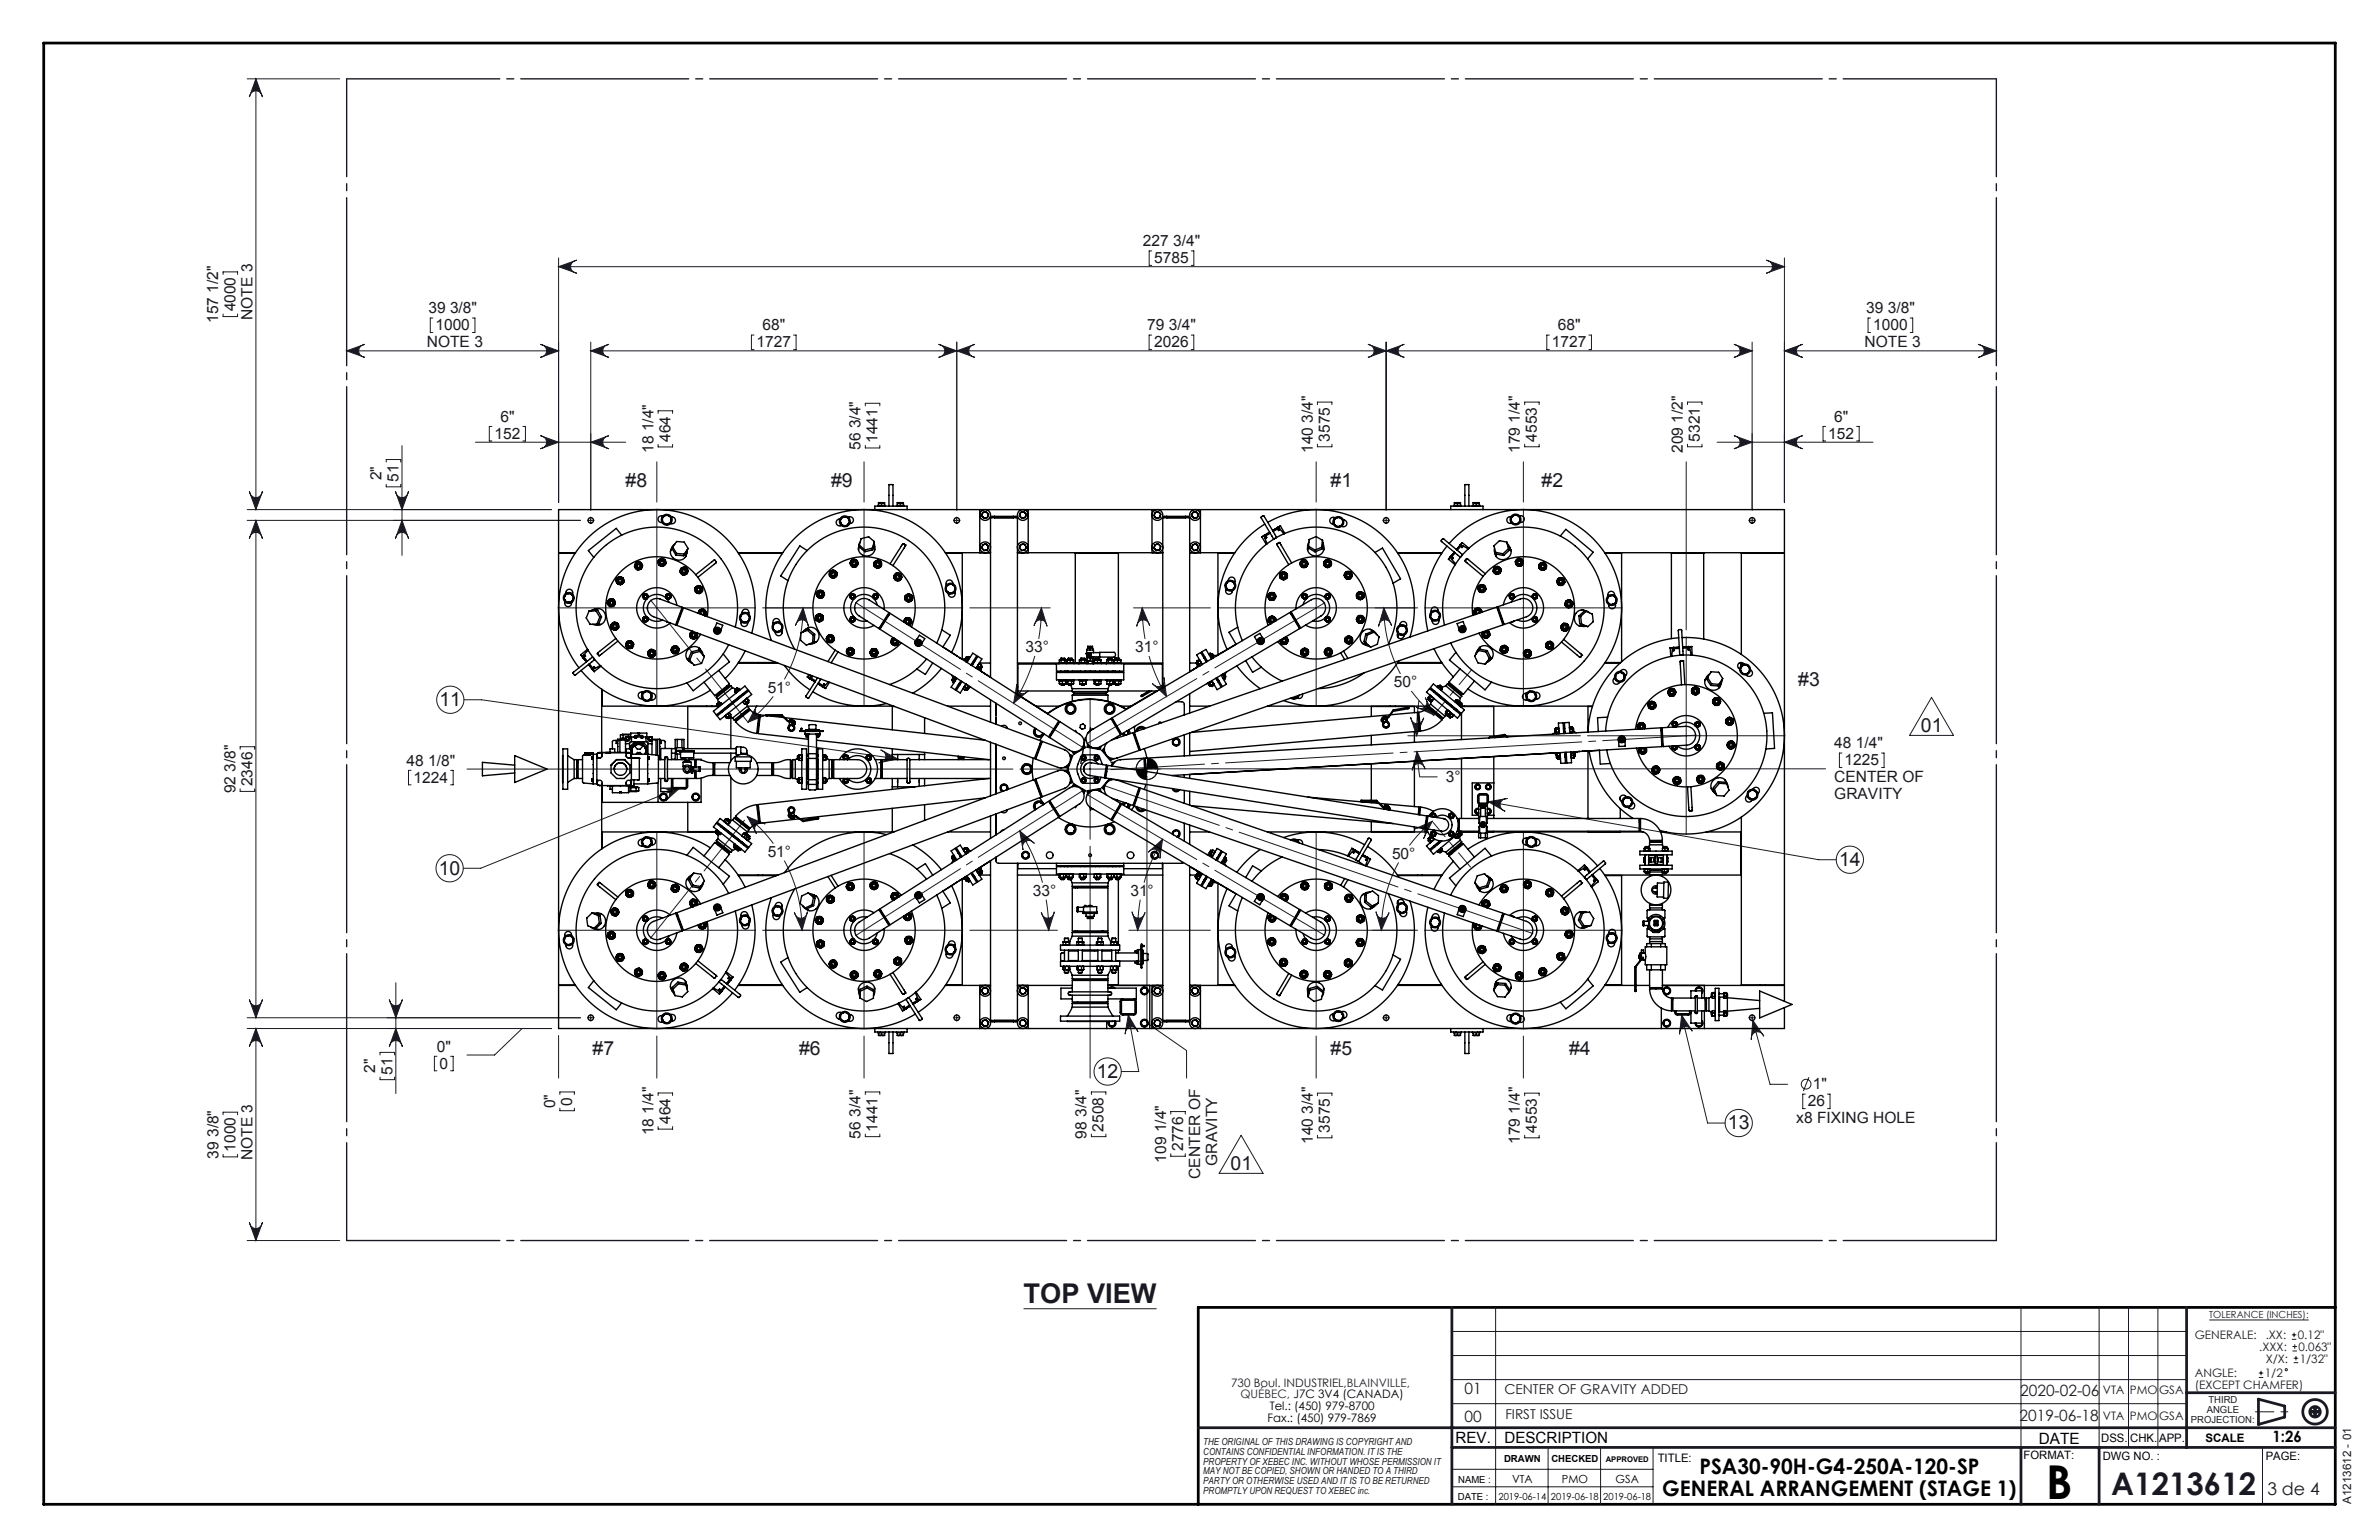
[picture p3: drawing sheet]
<svg xmlns="http://www.w3.org/2000/svg" width="432mm" height="279mm" viewBox="0 0 432 279" stroke-linecap="round" stroke-linejoin="round" font-family="sans-serif">
<defs><g id="words">
<text font-size="8.5" x="371.4" y="271.9">B</text>
<text font-size="5.6" fill="#191924" x="383.2" y="271.2">A1213612</text>
<text font-size="4.9" fill="#191924" x="185.8" y="236.3">TOP VIEW</text>
<g font-size="3.9">
<text x="308.4" y="267.5">PSA30-90H-G4-250A-120-SP</text>
<text x="301.7" y="271.4">GENERAL ARRANGEMENT (STAGE 1)</text>
</g>
<g font-size="3.5" fill="#191924">
<text x="113.5" y="88.4">#8</text>
<text x="150.9" y="88.4">#9</text>
<text x="241.5" y="88.4">#1</text>
<text x="279.8" y="88.4">#2</text>
<text x="326.4" y="124.5">#3</text>
<text x="79.8" y="128.1">11</text>
<text x="348.7" y="132.8">01</text>
<text x="79.7" y="158.7">10</text>
<text x="333.8" y="157.1">14</text>
<text x="107.6" y="191.4">#7</text>
<text x="145" y="191.4">#6</text>
<text x="241.5" y="191.4">#5</text>
<text x="284.8" y="191.4">#4</text>
<text x="199.1" y="195.6">12</text>
<text x="313.6" y="204.9">13</text>
<text x="223.4" y="212.2">01</text>
</g>
<text font-size="3.2" fill="#191924" x="411.5" y="271.2">3 de 4</text>
<g font-size="2.8" fill="#191924">
<text x="207.4" y="44.7">227 3/4&quot;</text>
<text x="209.5" y="47.7">5785</text>
<text x="39.6" y="58.6" transform="rotate(-90 39.6 58.6)">157 1/2&quot;</text>
<text x="42.7" y="56.5" transform="rotate(-90 42.7 56.5)">4000</text>
<text x="45.8" y="58.1" transform="rotate(-90 45.8 58.1)">NOTE 3</text>
<text x="77.8" y="56.8">39 3/8&quot;</text>
<text x="79" y="59.9">1000</text>
<text x="138.4" y="59.9">68&quot;</text>
<text x="208.2" y="59.9">79 3/4&quot;</text>
<text x="282.8" y="59.9">68&quot;</text>
<text x="338.7" y="56.8">39 3/8&quot;</text>
<text x="340" y="59.9">1000</text>
<text x="77.5" y="63">NOTE 3</text>
<text x="137.3" y="63">1727</text>
<text x="209.5" y="63">2026</text>
<text x="281.7" y="63">1727</text>
<text x="338.4" y="63">NOTE 3</text>
<text x="90.8" y="76.5">6&quot;</text>
<text x="332.9" y="76.5">6&quot;</text>
<text x="89.7" y="79.6">152</text>
<text x="118.6" y="82.2" transform="rotate(-90 118.6 82.2)">18 1/4&quot;</text>
<text x="121.7" y="80.2" transform="rotate(-90 121.7 80.2)">464</text>
<text x="156.2" y="81.6" transform="rotate(-90 156.2 81.6)">56 3/4&quot;</text>
<text x="159.3" y="80.3" transform="rotate(-90 159.3 80.3)">1441</text>
<text x="238.3" y="82.2" transform="rotate(-90 238.3 82.2)">140 3/4&quot;</text>
<text x="241.4" y="80.1" transform="rotate(-90 241.4 80.1)">3575</text>
<text x="275.9" y="82.2" transform="rotate(-90 275.9 82.2)">179 1/4&quot;</text>
<text x="279" y="80.1" transform="rotate(-90 279 80.1)">4553</text>
<text x="305.4" y="82.2" transform="rotate(-90 305.4 82.2)">209 1/2&quot;</text>
<text x="308.5" y="80.1" transform="rotate(-90 308.5 80.1)">5321</text>
<text x="331.8" y="79.6">152</text>
<text x="69.2" y="87.1" transform="rotate(-90 69.2 87.1)">2&quot;</text>
<text x="72.3" y="87.4" transform="rotate(-90 72.3 87.4)">51</text>
<text x="186.1" y="118.4">33°</text>
<text x="206.1" y="118.4">31°</text>
<text x="139.3" y="125.7">51°</text>
<text x="253" y="124.7">50°</text>
<text x="332.9" y="135.8">48 1/4&quot;</text>
<text x="42.7" y="143.9" transform="rotate(-90 42.7 143.9)">92 3/8&quot;</text>
<text x="45.8" y="142.7" transform="rotate(-90 45.8 142.7)">2346</text>
<text x="73.8" y="138.9">48 1/8&quot;</text>
<text x="75.1" y="142">1224</text>
<text x="262.5" y="141.9">3°</text>
<text x="332.9" y="141.9">CENTER OF</text>
<text x="334.8" y="138.9">1225</text>
<text x="332.9" y="145">GRAVITY</text>
<text x="139.3" y="155.5">51°</text>
<text x="252.7" y="155.9">50°</text>
<text x="187.5" y="162.6">33°</text>
<text x="205.2" y="162.6">31°</text>
<text x="79.3" y="190.8">0&quot;</text>
<text x="68.1" y="194.7" transform="rotate(-90 68.1 194.7)">2&quot;</text>
<text x="71.2" y="195" transform="rotate(-90 71.2 195)">51</text>
<text x="79.8" y="193.9">0</text>
<text x="329.1" y="197.6">1&quot;</text>
<text x="100.8" y="201.1" transform="rotate(-90 100.8 201.1)">0&quot;</text>
<text x="103.8" y="200.6" transform="rotate(-90 103.8 200.6)">0</text>
<text x="121.7" y="203.9" transform="rotate(-90 121.7 203.9)">464</text>
<text x="326" y="203.8">x8 FIXING HOLE</text>
<text x="328.1" y="200.7">26</text>
<text x="42.7" y="209" transform="rotate(-90 42.7 209)">1000</text>
<text x="118.6" y="206" transform="rotate(-90 118.6 206)">18 1/4&quot;</text>
<text x="156.2" y="206.6" transform="rotate(-90 156.2 206.6)">56 3/4&quot;</text>
<text x="159.3" y="205.3" transform="rotate(-90 159.3 205.3)">1441</text>
<text x="197.2" y="206.6" transform="rotate(-90 197.2 206.6)">98 3/4&quot;</text>
<text x="200.3" y="205.3" transform="rotate(-90 200.3 205.3)">2508</text>
<text x="214.7" y="208.8" transform="rotate(-90 214.7 208.8)">2776</text>
<text x="238.3" y="207.6" transform="rotate(-90 238.3 207.6)">140 3/4&quot;</text>
<text x="241.4" y="205.5" transform="rotate(-90 241.4 205.5)">3575</text>
<text x="275.9" y="207.6" transform="rotate(-90 275.9 207.6)">179 1/4&quot;</text>
<text x="279" y="205.5" transform="rotate(-90 279 205.5)">4553</text>
<text x="39.6" y="210.2" transform="rotate(-90 39.6 210.2)">39 3/8&quot;</text>
<text x="45.8" y="210.5" transform="rotate(-90 45.8 210.5)">NOTE 3</text>
<text x="211.6" y="210.9" transform="rotate(-90 211.6 210.9)">109 1/4&quot;</text>
<text x="217.8" y="213.9" transform="rotate(-90 217.8 213.9)">CENTER OF</text>
<text x="220.9" y="211.5" transform="rotate(-90 220.9 211.5)">GRAVITY</text>
<text x="265.8" y="257.9">00</text>
<text x="265.8" y="253">01</text>
<text x="366.6" y="257.8">2019-06-18</text>
<text x="366.7" y="253.3">2020-02-06</text>
</g>
<g font-size="2.8">
<text x="264.2" y="261.8">REV.</text>
<text x="273.1" y="261.8">DESCRIPTION</text>
<text x="370.1" y="261.9">DATE</text>
<text x="412.5" y="261.7">1:26</text>
</g>
<g font-size="2.5" fill="#191924">
<text x="273.1" y="253">CENTER OF GRAVITY ADDED</text>
<text x="273.2" y="257.5">FIRST ISSUE</text>
</g>
<g font-size="2.1" fill="#191924">
<text x="398.4" y="243">GENERALE:</text>
<text x="410.1" y="245.1">.XXX:</text>
<text x="411.2" y="243">.XX:</text>
<text x="417.1" y="243">0.12&quot;</text>
<text x="417.2" y="245.1">0.063&quot;</text>
<text x="223.5" y="251.6">730 Boul. INDUSTRIEL,BLAINVILLE,</text>
<text x="398.4" y="249.9">ANGLE:</text>
<text x="411.1" y="249.9">1/2</text>
<text x="411.2" y="247.2">X/X:</text>
<text x="417.4" y="247.2">1/32&quot;</text>
<text x="381.7" y="257.6">VTA</text>
<text x="381.7" y="253">VTA</text>
<text x="386.6" y="257.6">PMO</text>
<text x="386.6" y="253">PMO</text>
<text x="391.9" y="253">GSA</text>
<text x="391.9" y="257.6">GSA</text>
<text x="398.4" y="252">(EXCEPT CHAMFER)</text>
<text x="426.8" y="272.8" transform="rotate(-90 426.8 272.8)">A1213612 - 01</text>
</g>
<text font-size="2.1" fill="#400040" x="225.2" y="253.7">QUÉBEC, J7C 3V4 (CANADA)</text>
<g font-size="2.1">
<text x="230.1" y="257.9">Fax.: (450) 979-7869</text>
<text x="230.5" y="255.8">Tel.: (450) 979-8700</text>
<text x="381.4" y="261.7">DSS.</text>
<text x="386.6" y="261.7">CHK.</text>
<text x="391.9" y="261.7">APP.</text>
<text x="400.3" y="261.7">SCALE</text>
<text x="300.9" y="265.3">TITLE:</text>
<text x="367.3" y="264.7">FORMAT:</text>
<text x="381.7" y="264.9">DWG NO. :</text>
<text x="411.2" y="264.9">PAGE:</text>
</g>
<g font-size="2">
<text x="274.4" y="269">VTA</text>
<text x="283.5" y="269">PMO</text>
<text x="293.2" y="269.1">GSA</text>
</g>
<g font-size="1.8" fill="#191924">
<text x="401" y="239.1">TOLERANCE (INCHES):</text>
<text x="400.5" y="256.3">ANGLE</text>
<text x="400.8" y="254.6">THIRD</text>
<text x="218.4" y="262.2">THE ORIGINAL OF THIS DRAWING IS COPYRIGHT AND</text>
<text x="218.4" y="263.9">CONTAINS CONFIDENTIAL INFORMATION. IT IS THE</text>
<text x="397.7" y="258.1">PROJECTION:</text>
<text x="218.4" y="265.7">PROPERTY OF XEBEC INC. WITHOUT WHOSE PERMISSION IT</text>
<text x="218.4" y="267.5">MAY NOT BE COPIED, SHOWN OR HANDED TO A THIRD</text>
<text x="218.4" y="269.2">PARTY OR OTHERWISE USED AND IT IS TO BE RETURNED</text>
<text x="218.4" y="271">PROMPTLY UPON REQUEST TO XEBEC inc.</text>
</g>
<g font-size="1.8">
<text x="264.7" y="269">NAME :</text>
<text x="273" y="265.3">DRAWN</text>
<text x="281.6" y="265.3">CHECKED</text>
<text x="264.6" y="272.2">DATE :</text>
<text x="272" y="272.2">2019-06-14</text>
<text x="281.5" y="272.2">2019-06-18</text>
<text x="291" y="272.2">2019-06-18</text>
</g>
<text font-size="1.4" x="291.5" y="265.3">APPROVED</text>
</g></defs>
<g fill="none" stroke="#191924" stroke-width=".5">
<path d="M263.5 237.2v35.7M396.9 237.2v25.4M217.5 259h206.4M396.9 252.7h27M409.9 253.9l4.8 1.2v2l-4.8 1.3zM419.2 256.1h2M420.2 255.1v2M263.5 262.6h160.4M366.8 262.6v10.3M381 262.6v10.3"/>
<circle cx="420.2" cy="256.1" r=".95"/>
<circle cx="420.2" cy="256.1" r="2.22"/>
</g>
<path d="M7.9 7.8h416v265.1h-416zM217.5 237.2v35.7M217.5 237.2h206.4" fill="none" stroke="#000" stroke-width=".5"/>
<path d="M409.4 256.1h6" fill="none" stroke="#191924" stroke-width=".18" stroke-dasharray="6.3 1.3 1.3 1.3" stroke-dashoffset="3"/>
<g fill="none" stroke="#191924" stroke-width=".18">
<path d="M44.9 14.3h16.8M46.4 14.3l1.2 3.3a1.19 1.19 0 0 0-1.2-1.1 1.19 1.19 0 0 0-1.1 1.1zM46.4 14.3v78.2M40.5 57v.4h2.6v-.4M40.5 49.8v-.5h2.6v.5M78.6 57.7h-.5v2.6h.5M85.7 57.7h.5v2.6h-.5M101.4 48.4l3.3-1.2a1.19 1.19 0 0 0-1.1 1.2 1.19 1.19 0 0 0 1.1 1.2zM101.4 46.8v44.4M101.4 48.4h222.5M209 45.5h-.4v2.7h.4M216.2 45.5h.5v2.7h-.5"/>
<path d="M320.6 47.2l3.3 1.2-3.3 1.2a1.19 1.19 0 0 0 1.1-1.2 1.19 1.19 0 0 0-1.1-1.2zM323.9 46.8v44.4M339.5 57.7h-.4v2.6h.4M346.7 57.7h.5v2.6h-.5M62.9 63.7h38.5M62.9 63.7l3.3-1.2a1.19 1.19 0 0 0-1.1 1.2 1.19 1.19 0 0 0 1.1 1.1zM89.3 77.4h-.5v2.6h.5M94.9 77.4h.5v2.6h-.5M98.1 62.5l3.3 1.2-3.3 1.1a1.19 1.19 0 0 0 1.1-1.1 1.19 1.19 0 0 0-1.1-1.2zM98.1 79l3.3 1.2-3.3 1.2a1.19 1.19 0 0 0 1.1-1.2 1.19 1.19 0 0 0-1.1-1.2zM107.2 63.7l3.3-1.2a1.19 1.19 0 0 0-1.1 1.2 1.19 1.19 0 0 0 1.1 1.1zM107.2 62.1v30.4"/>
<path d="M107.2 63.7h210.8M119.4 75v-.5h2.7v.5M136.9 60.8h-.5v2.6h.5M144 60.8h.5v2.6h-.5M157.1 73.6v-.4h2.6v.4M170.4 62.5l3.3 1.2-3.3 1.1a1.19 1.19 0 0 0 1.1-1.1 1.19 1.19 0 0 0-1.1-1.2zM173.7 62.1v30.4M173.7 63.7l3.3-1.2a1.19 1.19 0 0 0-1.2 1.2 1.19 1.19 0 0 0 1.2 1.1zM209 60.8h-.4v2.6h.4M216.2 60.8h.5v2.6h-.5M239.1 73.4v-.4h2.7v.4M248.3 62.5l3.3 1.2-3.3 1.1a1.19 1.19 0 0 0 1.1-1.1 1.19 1.19 0 0 0-1.1-1.2z"/>
<path d="M251.6 62.1v30.4M251.6 63.7l3.3-1.2a1.19 1.19 0 0 0-1.1 1.2 1.19 1.19 0 0 0 1.1 1.1zM276.7 73.4v-.4h2.7v.4M281.2 60.8h-.4v2.6h.4M288.4 60.8h.5v2.6h-.5M306.3 73.4v-.4h2.6v.4M314.7 79l3.3 1.2-3.3 1.2a1.19 1.19 0 0 0 1.1-1.2 1.19 1.19 0 0 0-1.1-1.2zM314.7 62.5l3.3 1.2-3.3 1.1a1.19 1.19 0 0 0 1.1-1.1 1.19 1.19 0 0 0-1.1-1.2zM318 62.1v30.4M323.9 63.7h38.4M323.9 63.7l3.3-1.2a1.19 1.19 0 0 0-1.1 1.2 1.19 1.19 0 0 0 1.1 1.1zM331.4 77.4h-.5v2.6h.5"/>
<path d="M337 77.4h.5v2.6h-.5M359 62.5l3.3 1.2-3.3 1.1a1.19 1.19 0 0 0 1.2-1.1 1.19 1.19 0 0 0-1.2-1.2zM44.9 94.4h60.5M44.9 92.5h55.2M45.3 89.2a1.19 1.19 0 0 0 1.1 1.1 1.19 1.19 0 0 0 1.2-1.1l-1.2 3.3zM46.4 94.4v90.2M46.4 94.4l1.2 3.3a1.19 1.19 0 0 0-1.2-1.1 1.19 1.19 0 0 0-1.1 1.1zM70.1 87.9v.4h2.6v-.4M70.1 83.8v-.4h2.6v.4M71.8 89.2a1.19 1.19 0 0 0 1.2 1.1 1.19 1.19 0 0 0 1.2-1.1l-1.2 3.3zM73 94.4l1.2 3.3a1.19 1.19 0 0 0-1.2-1.1 1.19 1.19 0 0 0-1.2 1.1zM73 80.9v19.9"/>
<path d="M86.3 80.2h27.3M106.6 94.4h.4M107.1 94.4h.2M107.2 93.8v.4M107.2 94.3v.2M107.2 94.6v.4M107.2 80.2l3.3-1.2a1.19 1.19 0 0 0-1.1 1.2 1.19 1.19 0 0 0 1.1 1.2zM107.4 94.4h.4M119.2 92.4v17.7M119.2 83.8v7.3M119.4 80.6v.5h2.7v-.5M156.8 92.4v17.7"/>
<path d="M156.8 83.8v7.3M157.1 80.8v.5h2.6v-.5M173.1 94.4h.4M173.6 94.4h.2M173.7 93.8v.4M173.7 94.3v.2M173.7 94.6v.4M173.9 94.4h.4M238.9 92.4v17.7M238.9 83.8v7.3M239.1 80.6v.5h2.7v-.5M251 94.4h.4"/>
<path d="M251.5 94.4h.2M251.6 93.8v.4M251.6 94.3v.2M251.6 94.6v.4M251.8 94.4h.4M276.5 92.4v17.7M276.5 83.8v7.3M276.7 80.6v.5h2.7v-.5M306.1 83.8v30.5M306.3 80.6v.5h2.6v-.5M311.7 80.2h28.3M317.4 94.4h.4"/>
<path d="M317.9 94.4h.2M318 93.8v.4M318 94.3v.2M318 94.6v.4M318.2 94.4h.4M323.9 80.2l3.3-1.2a1.19 1.19 0 0 0-1.1 1.2 1.19 1.19 0 0 0 1.1 1.2zM101.3 110.3h17.7M119.1 110.3h.2M119.2 110.2v.2M119.2 110.5v17.7M119.4 110.3h17.7M145.8 110.3l.9 3.4a1.19 1.19 0 0 0-1.1-1.2 1.19 1.19 0 0 0-1.2 1z"/>
<path d="M145.8 110.3a26.5 26.5 0 0 1-3.4 12.9M156.6 110.3h-18.2M156.7 110.3h.2M156.8 110.2v.2M156.8 110.5v17.7M157 110.3h17.8M176 110.3h14.6M187.8 119a32.2 32.2 0 0 1-3.8 8.6M189 110.3l1 3.3a1.19 1.19 0 0 0-1.1-1.1 1.19 1.19 0 0 0-1.2 1zM189 110.3l-.1 2.8-.4 2.8M205.7 110.3h14M207.3 110.3l1.4 3.2a1.19 1.19 0 0 0-1.3-1 1.19 1.19 0 0 0-1.1 1.1z"/>
<path d="M207.3 110.3l.2 2.8 .3 2.8M208.6 119a31.6 31.6 0 0 0 3.1 7.4M221 110.3h17.7M238.8 110.3h.2M238.9 110.2v.2M238.9 110.5v17.7M239.1 110.3h18.2M251.2 110.3l1.4 3.2a1.19 1.19 0 0 0-1.3-1 1.19 1.19 0 0 0-1.1 1.2zM251.2 110.3a25.3 25.3 0 0 0 3 12M258.6 110.3h17.7M276.4 110.3h.2M276.5 110.2v.2"/>
<path d="M276.5 110.5v17.7M276.7 110.3h17.7M306.1 115.6v17.7M43.6 135.9v-.4h2.6v.4M74.6 139.8h-.5v2.6h.5M81.8 139.8h.5v2.6h-.5M84.2 127h3.2l75.5 10.7M84.8 139.5h99M137.4 127.9a1.19 1.19 0 0 0 0 1.7 1.19 1.19 0 0 0 1.6 .1l-3.2 1.3zM140.3 126.3a26.6 26.6 0 0 1-4.5 4.7M159.8 136l3.1 1.7-3.4 .7a1.19 1.19 0 0 0 1.3-1 1.19 1.19 0 0 0-1-1.4zM184.6 124.1a1.19 1.19 0 0 0 .4 1.6 1.19 1.19 0 0 0 1.6-.4l-2.6 2.3z"/>
<path d="M185.1 139.5h12.6M197.8 139.5h.2M197.9 126.8v12.5M197.9 139.4v.2M197.9 139.7v12.6M198.1 139.5h12.5M207.2 139.5h2M208.2 138.5v2M209.1 124a1.19 1.19 0 0 0 1.6 .4 1.19 1.19 0 0 0 .6-1.5l.4 3.5zM209.4 139.5h121.9M255.5 133.5h31.4M256 130.1a1.19 1.19 0 0 0 1.2 1.2 1.19 1.19 0 0 0 1.2-1.1l-1.3 3.3z"/>
<path d="M256.1 125.4a25.3 25.3 0 0 0 4.1 4.3M257.2 136.4l1.5 3.1a1.19 1.19 0 0 0-1.3-1 1.19 1.19 0 0 0-1.1 1.3zM257.2 136.4l.5 4.5h3.2M257.5 127.2l-.3 3.1-.1 3.2M258.7 126.6l1.5 3.1-3.2-1.4a1.19 1.19 0 0 0 1.7-.1 1.19 1.19 0 0 0 0-1.6zM288.1 133.5h17.8M306 133.5h.2M306.1 133.4v.2M306.1 133.7v17.7M306.2 133.5h17.8M334.3 136.6h-.4v2.7h.4M341.5 136.6h.5v2.7h-.5"/>
<path d="M350.6 126.5l4 6.9h-8zM43.6 143.1v.5h2.6v-.5M119.2 150.8v17.8M120 143l3.5-.1-2.6 2.3a1.19 1.19 0 0 0 .6-1.5 1.19 1.19 0 0 0-1.5-.7zM123.5 142.9l-36.2 14.6h-3.2M135.7 148.2l3.2 1.3a1.19 1.19 0 0 0-1.6 .1 1.19 1.19 0 0 0 0 1.7zM135.7 148.2a26.4 26.4 0 0 1 4.7 4.9M142.4 156.1a26.4 26.4 0 0 1 3.2 12.7M156.8 150.8v17.8M185.1 150.7l2.7 2.3a1.19 1.19 0 0 0-1.6-.4 1.19 1.19 0 0 0-.5 1.6zM185.1 150.7a33.5 33.5 0 0 1 4.1 9.4M197.9 153.5v42.1"/>
<path d="M208.2 140.8v44.8l7.2 5v5M208.4 154.6l2.6-2.3-.5 3.4a1.19 1.19 0 0 0-.5-1.5 1.19 1.19 0 0 0-1.6 .4zM211 152.3a32.4 32.4 0 0 0-3.3 7.8M238.9 150.8v17.8M253.8 156.5a25.8 25.8 0 0 0-3.1 12.3M256.7 150.4l3.3-1.4-1.6 3.1a1.19 1.19 0 0 0 0-1.6 1.19 1.19 0 0 0-1.7-.1zM260 149a25.8 25.8 0 0 0-4.2 4.4M270.2 145.5l59.9 10.5h3.2M270.2 145.5l3.4-.6a1.19 1.19 0 0 0-1.3 .9 1.19 1.19 0 0 0 .9 1.4zM276.5 150.8v17.8M71.8 178.3v20.1M101.3 168.8h17.7"/>
<path d="M119.1 168.8h.2M119.2 168.7v.2M119.2 169v17.7M119.4 168.8h17.7M144.2 165.6a1.19 1.19 0 0 0 1.2 1 1.19 1.19 0 0 0 1.2-1.2l-1 3.4zM156.6 168.8h-18.2M156.7 168.8h.2M156.8 168.7v.2M156.8 169v17.7M157 168.8h17.8M176 168.8h15.9M189 165.5a1.19 1.19 0 0 0 1.2 1.1 1.19 1.19 0 0 0 1.2-1.2l-1.1 3.4z"/>
<path d="M189.9 163.2l.3 2.8 .1 2.8M204.9 168.8h14.8M205.5 165.4a1.19 1.19 0 0 0 1.1 1.2 1.19 1.19 0 0 0 1.2-1.1l-1.3 3.3zM207 163.2l-.4 2.8-.1 2.8M221 168.8h17.7M238.8 168.8h.2M238.9 168.7v.2M238.9 169v17.7M239.1 168.8h18.2M249.7 165.4a1.19 1.19 0 0 0 1.2 1.2 1.19 1.19 0 0 0 1.2-1l-1.4 3.2zM258.6 168.8h17.7M276.4 168.8h.2"/>
<path d="M276.5 168.7v.2M276.5 169v17.7M276.7 168.8h17.7M45.3 181.3a1.19 1.19 0 0 0 1.1 1.2 1.19 1.19 0 0 0 1.2-1.2l-1.2 3.3zM46.4 186.6l1.2 3.3a1.19 1.19 0 0 0-1.2-1.1 1.19 1.19 0 0 0-1.1 1.1zM46.4 186.6v38.5M69 195.4v.5h2.6v-.5M69 191.4v-.5h2.6v.5M70.7 181.3a1.19 1.19 0 0 0 1.1 1.2 1.19 1.19 0 0 0 1.2-1.2l-1.2 3.3zM71.8 186.6l1.2 3.3a1.19 1.19 0 0 0-1.2-1.1 1.19 1.19 0 0 0-1.1 1.1zM79.3 191.6h-.5v2.7h.5M81.8 191.6h.5v2.7h-.5"/>
<path d="M94.8 186.6l-5 4.8h-5M100.1 186.6h-55.2M101.4 187.9v7.7M101.6 198.6v-.5h2.6v.5M105.4 184.6h-60.5M106.6 184.6h.4M107.1 184.6h.2M107.2 184.1v.4M107.2 184.6v.1M107.2 184.8v.4M107.4 184.6h.4M119.2 188v7.6"/>
<path d="M119.4 198.8v-.5h2.7v.5M156.8 188v7.6M157.1 198.6v-.5h2.6v.5M173.1 184.6h.4M173.6 184.6h.2M173.7 184.1v.4M173.7 184.6v.1M173.7 184.8v.4M173.9 184.6h.4M198.1 198.6v-.5h2.6v.5M204.8 184.2l1.8 3a1.19 1.19 0 0 0-1.4-.9 1.19 1.19 0 0 0-1 1.3zM204.8 184.2l1.9 10.2h-3.2"/>
<path d="M238.9 188v7.6M239.1 198.8v-.5h2.7v.5M251 184.6h.4M251.5 184.6h.2M251.6 184.1v.4M251.6 184.6v.1M251.6 184.8v.4M251.8 184.6h.4M276.5 188v7.6M276.7 198.8v-.5h2.7v.5M305.2 184.2l2 2.9a1.19 1.19 0 0 0-1.5-.8 1.19 1.19 0 0 0-.9 1.4zM305.2 184.2l4.7 19.6h3.2"/>
<path d="M317.4 184.6h.4M317.9 184.6h.2M318 184.1v.4M318 184.6v.1M318 184.8v.4M318.1 185.1l3.2 11.6h3.1M318.1 185.1l2.1 2.9a1.19 1.19 0 0 0-1.5-.8 1.19 1.19 0 0 0-.8 1.4zM318.2 184.6h.4M327.7 198.5h-.5v2.6h.5M328.3 195.4l-1 2.6M331.7 198.5h.5v2.6h-.5M40.5 202.2v-.4h2.6v.4"/>
<path d="M40.5 209.4v.5h2.6v-.5M101.6 201.1v.4h2.6v-.4M119.4 204.4v.5h2.7v-.5M157.1 205.8v.4h2.6v-.4M198.1 205.8v.4h2.6v-.4M212.5 209.3v.5h2.6v-.5M212.5 202.1v-.4h2.6v.4M225.3 206l4 6.9h-8zM239.1 206v.4h2.7v-.4M276.7 206v.4h2.7v-.4M44.9 225.1h16.8M45.3 221.8a1.19 1.19 0 0 0 1.1 1.1 1.19 1.19 0 0 0 1.2-1.1l-1.2 3.3z"/>
<path d="M185.8 237.4h24.1M271.5 237.2v35.7M366.8 237.2v25.4M381 237.2v25.4M386.3 237.2v25.4M391.7 237.2v25.4M263.5 254.7h133.4M263.5 250.3h133.4M263.5 245.9h133.4M263.5 241.6h133.4M419.7 256.1h1M420.2 255.7v.9"/>
<path d="M263.5 266.6h36.5M263.5 269.7h36.5M281 262.6v10.3M290.5 262.6v10.3M300 262.6v10.3M410.7 262.6v10.3"/>
<circle cx="81.7" cy="127" r="2.47"/>
<circle cx="208.2" cy="139.5" r="1.95"/>
<circle cx="81.6" cy="157.5" r="2.47"/>
<circle cx="335.8" cy="156" r="2.47"/>
<circle cx="201" cy="194.4" r="2.47"/>
<circle cx="327.8" cy="196.7" r=".88"/>
<circle cx="315.6" cy="203.8" r="2.47"/>
</g>
<path d="M208.2 137.5a1.95 1.95 0 0 0-2 2M210.1 139.5a1.95 1.95 0 0 1-1.9 1.9" fill="none" stroke="#000" stroke-width=".18"/>
<path d="M155.3 109.3l41.3 26.4M155.3 169.8l41.3-26.4" fill="none" stroke="#191924" stroke-width=".18" stroke-dasharray="30.5 1.3 1.3 1.3" stroke-dashoffset="7.9"/>
<path d="M118.1 170.2l17-21.4" fill="none" stroke="#191924" stroke-width=".18" stroke-dasharray="30.5 1.3 1.3 1.3" stroke-dashoffset="18.7"/>
<path d="M240.5 109.4l-43.2 25.5M240.5 169.7l-43.2-25.6" fill="none" stroke="#191924" stroke-width=".18" stroke-dasharray="30.5 1.3 1.3 1.3" stroke-dashoffset="7.3"/>
<path d="M278.2 169.4l-77.8-26.9" fill="none" stroke="#191924" stroke-width=".18" stroke-dasharray="30.5 1.3 1.3 1.3" stroke-dashoffset="8.4"/>
<path d="M307.9 133.4l-106.3 6.2" fill="none" stroke="#191924" stroke-width=".18" stroke-dasharray="30.5 1.3 1.3 1.3" stroke-dashoffset="13.5"/>
<path d="M267.1 121.5l-7 8.4" fill="none" stroke="#191924" stroke-width=".18" stroke-dasharray="30.5 1.3 1.3 1.3" stroke-dashoffset="27"/>
<path d="M266.9 157.3l-6.8-8.1" fill="none" stroke="#191924" stroke-width=".18" stroke-dasharray="30.5 1.3 1.3 1.3" stroke-dashoffset="27.1"/>
<path d="M118.1 108.9l17.6 22" fill="none" stroke="#191924" stroke-width=".18" stroke-dasharray="30.5 1.3 1.3 1.3" stroke-dashoffset="18.3"/>
<path d="M62.9 14.3h299.4M62.9 225.1h299.4" fill="none" stroke="#191924" stroke-width=".25" stroke-dasharray="30.5 1.3 1.3 1.3" stroke-dashoffset="2.7"/>
<path d="M62.9 14.3v210.8M362.3 14.3v210.8" fill="none" stroke="#191924" stroke-width=".25" stroke-dasharray="30.5 1.3 1.3 1.3" stroke-dashoffset="12.7"/>
<path d="M206.2 139.5a1.95 1.95 0 0 0 2 1.9v-1.9zM208.2 137.5v2h1.9a1.95 1.95 0 0 0-1.9-2z" fill="#000"/>
<g fill="#191924">
<path d="M305.2 184.2l2 2.9a1.19 1.19 0 0 0-1.5-.8 1.19 1.19 0 0 0-.9 1.4zM270.2 145.5l3.4-.6a1.19 1.19 0 0 0-1.3 .9 1.19 1.19 0 0 0 .9 1.4zM159.8 136l3.1 1.7-3.4 .7a1.19 1.19 0 0 0 1.3-1 1.19 1.19 0 0 0-1-1.4zM204.8 184.2l1.8 3a1.19 1.19 0 0 0-1.4-.9 1.19 1.19 0 0 0-1 1.3zM120 143l3.5-.1-2.6 2.3a1.19 1.19 0 0 0 .6-1.5 1.19 1.19 0 0 0-1.5-.7z"/>
<path d="M323.9 63.7l3.3-1.2a1.19 1.19 0 0 0-1.1 1.2 1.19 1.19 0 0 0 1.1 1.1zM359 62.5l3.3 1.2-3.3 1.1a1.19 1.19 0 0 0 1.2-1.1 1.19 1.19 0 0 0-1.2-1.2z"/>
<path d="M98.1 62.5l3.3 1.2-3.3 1.1a1.19 1.19 0 0 0 1.1-1.1 1.19 1.19 0 0 0-1.1-1.2zM62.9 63.7l3.3-1.2a1.19 1.19 0 0 0-1.1 1.2 1.19 1.19 0 0 0 1.1 1.1z"/>
<path d="M45.3 89.2a1.19 1.19 0 0 0 1.1 1.1 1.19 1.19 0 0 0 1.2-1.1l-1.2 3.3zM46.4 14.3l1.2 3.3a1.19 1.19 0 0 0-1.2-1.1 1.19 1.19 0 0 0-1.1 1.1z"/>
<path d="M46.4 186.6l1.2 3.3a1.19 1.19 0 0 0-1.2-1.1 1.19 1.19 0 0 0-1.1 1.1zM45.3 221.8a1.19 1.19 0 0 0 1.1 1.1 1.19 1.19 0 0 0 1.2-1.1l-1.2 3.3z"/>
<path d="M248.3 62.5l3.3 1.2-3.3 1.1a1.19 1.19 0 0 0 1.1-1.1 1.19 1.19 0 0 0-1.1-1.2zM173.7 63.7l3.3-1.2a1.19 1.19 0 0 0-1.2 1.2 1.19 1.19 0 0 0 1.2 1.1zM314.7 62.5l3.3 1.2-3.3 1.1a1.19 1.19 0 0 0 1.1-1.1 1.19 1.19 0 0 0-1.1-1.2zM251.6 63.7l3.3-1.2a1.19 1.19 0 0 0-1.1 1.2 1.19 1.19 0 0 0 1.1 1.1z"/>
<path d="M318.1 185.1l-.2 3.5a1.19 1.19 0 0 1 .8-1.4 1.19 1.19 0 0 1 1.5 .8zM137.4 127.9a1.19 1.19 0 0 0 0 1.7 1.19 1.19 0 0 0 1.6 .1l-3.2 1.3zM145.8 110.3l.9 3.4a1.19 1.19 0 0 0-1.1-1.2 1.19 1.19 0 0 0-1.2 1zM184.6 124.1a1.19 1.19 0 0 0 .4 1.6 1.19 1.19 0 0 0 1.6-.4l-2.6 2.3zM189 110.3l1 3.3a1.19 1.19 0 0 0-1.1-1.1 1.19 1.19 0 0 0-1.2 1zM207.3 110.3l1.4 3.2a1.19 1.19 0 0 0-1.3-1 1.19 1.19 0 0 0-1.1 1.1zM209.1 124a1.19 1.19 0 0 0 1.6 .4 1.19 1.19 0 0 0 .6-1.5l.4 3.5zM251.2 110.3l1.4 3.2a1.19 1.19 0 0 0-1.3-1 1.19 1.19 0 0 0-1.1 1.2zM258.7 126.6l1.5 3.1-3.2-1.4a1.19 1.19 0 0 0 1.7-.1 1.19 1.19 0 0 0 0-1.6zM256 130.1a1.19 1.19 0 0 0 1.2 1.2 1.19 1.19 0 0 0 1.2-1.1l-1.3 3.3zM257.2 136.4l1.5 3.1a1.19 1.19 0 0 0-1.3-1 1.19 1.19 0 0 0-1.1 1.3zM256.7 150.4l3.3-1.4-1.6 3.1a1.19 1.19 0 0 0 0-1.6 1.19 1.19 0 0 0-1.7-.1zM249.7 165.4a1.19 1.19 0 0 0 1.2 1.2 1.19 1.19 0 0 0 1.2-1l-1.4 3.2zM208.4 154.6l2.6-2.3-.5 3.4a1.19 1.19 0 0 0-.5-1.5 1.19 1.19 0 0 0-1.6 .4zM205.5 165.4a1.19 1.19 0 0 0 1.1 1.2 1.19 1.19 0 0 0 1.2-1.1l-1.3 3.3zM189 165.5a1.19 1.19 0 0 0 1.2 1.1 1.19 1.19 0 0 0 1.2-1.2l-1.1 3.4zM185.1 150.7l2.7 2.3a1.19 1.19 0 0 0-1.6-.4 1.19 1.19 0 0 0-.5 1.6zM144.2 165.6a1.19 1.19 0 0 0 1.2 1 1.19 1.19 0 0 0 1.2-1.2l-1 3.4zM135.7 148.2l3.2 1.3a1.19 1.19 0 0 0-1.6 .1 1.19 1.19 0 0 0 0 1.7z"/>
<path d="M101.4 48.4l3.3-1.2a1.19 1.19 0 0 0-1.1 1.2 1.19 1.19 0 0 0 1.1 1.2zM320.6 47.2l3.3 1.2-3.3 1.2a1.19 1.19 0 0 0 1.1-1.2 1.19 1.19 0 0 0-1.1-1.2z"/>
<path d="M314.7 79l3.3 1.2-3.3 1.2a1.19 1.19 0 0 0 1.1-1.2 1.19 1.19 0 0 0-1.1-1.2zM323.9 80.2l3.3-1.2a1.19 1.19 0 0 0-1.1 1.2 1.19 1.19 0 0 0 1.1 1.2z"/>
<path d="M107.2 80.2l3.3-1.2a1.19 1.19 0 0 0-1.1 1.2 1.19 1.19 0 0 0 1.1 1.2zM98.1 79l3.3 1.2-3.3 1.2a1.19 1.19 0 0 0 1.1-1.2 1.19 1.19 0 0 0-1.1-1.2z"/>
<path d="M73 94.4l1.2 3.3a1.19 1.19 0 0 0-1.2-1.1 1.19 1.19 0 0 0-1.2 1.1zM71.8 89.2a1.19 1.19 0 0 0 1.2 1.1 1.19 1.19 0 0 0 1.2-1.1l-1.2 3.3z"/>
<path d="M46.4 94.4l1.2 3.3a1.19 1.19 0 0 0-1.2-1.1 1.19 1.19 0 0 0-1.1 1.1zM45.3 181.3a1.19 1.19 0 0 0 1.1 1.2 1.19 1.19 0 0 0 1.2-1.2l-1.2 3.3z"/>
<path d="M70.7 181.3a1.19 1.19 0 0 0 1.1 1.2 1.19 1.19 0 0 0 1.2-1.2l-1.2 3.3zM71.8 186.6l1.2 3.3a1.19 1.19 0 0 0-1.2-1.1 1.19 1.19 0 0 0-1.1 1.1z"/>
<path d="M107.2 63.7l3.3-1.2a1.19 1.19 0 0 0-1.1 1.2 1.19 1.19 0 0 0 1.1 1.1zM170.4 62.5l3.3 1.2-3.3 1.1a1.19 1.19 0 0 0 1.1-1.1 1.19 1.19 0 0 0-1.1-1.2z"/>
</g>
<g fill="none" stroke="#000" stroke-width=".25">
<path d="M112.8 97.1l-1-1.2-3.8 3.1-1.2 .9 1 1.2M120.2 94.3l.2 .4 .3 .3M120.2 94.3v.1a.44 .44 0 0 0 .5 .6M120.3 93.6a.64 .64 0 0 0-.9 .5 .64 .64 0 0 0 .8 .7M120.6 93.6l-.3 .3-.1 .4M120.6 93.6l-.4 .3v.4M121.4 93.6l.3 .3 .1 .3M121.4 93.6l-.4-.1-.4 .1M121.4 93.6a.46 .46 0 0 1 .4 .6M121.4 93.6h-.1a.44 .44 0 0 0-.7 0M121.5 95l-.4 .1-.4-.1M121.5 95l-.4 .2-.4-.2"/>
<path d="M121.8 99.8l-.1 .1M121.8 94.2l-.1 .5-.2 .3M121.8 94.2v.5l-.3 .3M121.8 93.8a.64 .64 0 0 1 .8 .7 .64 .64 0 0 1-.9 .5M121.9 99.5a1.45 1.45 0 0 0 .8 2 1.45 1.45 0 0 0 1.9-.9M122.1 99.2l-.1 .4 .7 1.1 1.4 .1 .6-1M122.1 99.2l.7 1.2 1.4 .1 .7-1M122.1 99.2l.7-1 1.4 .2 .7 1.1M122.5 98.7l-.4 .4-.4 .9M124.7 99.8v.5l-.3 .5M124.8 99.8h-.1M124.9 99.5l-.1 .3"/>
<path d="M146.5 99.9l-1.3-.9-3.4 5.3-.1 .2 1.3 .8M152.5 94.2a.64 .64 0 0 0-.7 .7 .64 .64 0 0 0 .9 .4M152.6 94.9l.3 .3 .3 .2M152.6 94.9a.44 .44 0 0 0 .6 .5M152.7 94.1l-.2 .4 .1 .4M152.7 94.1l-.3 .4 .2 .4M153.4 93.8l.4 .2 .3 .3M153.4 93.8h-.4l-.3 .3M153.4 93.8a.46 .46 0 0 1 .7 .5M153.4 93.8a.44 .44 0 0 0-.7 .3M153.9 93.8a.64 .64 0 0 1 1 .4 .64 .64 0 0 1-.7 .8M154 95.1l-.4 .2-.4 .1"/>
<path d="M154 95.1l-.3 .3h-.5M154.1 94.3v.4l-.1 .4M154.1 94.3l.1 .4-.2 .4M155.8 99.6v.1M155.8 99.3a1.45 1.45 0 0 0 1.4 1.6 1.45 1.45 0 0 0 1.5-1.5M156.2 98.3l-.3 .5-.1 1M156.3 97.8l-.3 1.1M156.3 97.7h.1M156.3 97.7l1.4-.3 1 .9M158.7 98.6l-.4 1.2-1.3 .3-1-.8v-.4M158.7 98.6l.1 .5-.2 .5M158.7 98.6h.1"/>
<path d="M158.7 98.3l-.4 1.1-1.3 .4-1-.9M158.7 98.3v.3M158.7 99.7v.1M158.8 99.1l-.1 .8M158.8 92.5v-.7h5.8v.7M159.3 91.8v-.1h1.4v.1M159.5 91.2v.5M159.7 91.2h.3M159.7 91.2h-.2M159.7 91.2h.6M160 91.2v.5M160.3 91.2h-.3"/>
<path d="M160.3 91.2h.3M160.6 91.2v.5M161.3 91.8v-3.9h.8v3.9M162.7 91.8v-.1h1.4v.1M162.9 91.2v.5M163.1 91.2h.3M163.1 91.2h.6M163.1 91.2h-.2M163.4 91.2v.5M163.7 91.2h.3M163.7 91.2h-.3M164 91.2v.5"/>
<path d="M164 98.7h-.2l-2.3 3.6M164 98.7h.1M164 98.7l.3 .2M164.3 98.9v.1l-2.2 3.6M164.3 98.9h.1M164.9 98.1h.1M177.8 92.5v7.8M178.3 99.1l.1 .6M178.3 99.1l-.1 .3 .2 .3M178.3 93.3l.1 .5M178.3 93.3l-.1 .3 .2 .2M178.4 99.7a.31 .31 0 0 0 .5 .1"/>
<path d="M178.4 99.7l.5 .1M178.4 93.8a.31 .31 0 0 0 .5 .2M178.4 93.8l.5 .2M178.7 98.8l.5 .1M178.7 98.8a.32 .32 0 0 1 .5 .1M178.7 98.8l-.4 .3M178.7 98.8h-.3l-.1 .3M178.7 92.9l.5 .2M178.7 92.9a.32 .32 0 0 1 .5 .2M178.7 92.9l-.4 .4M178.7 92.9l-.3 .1-.1 .3M179.2 98.9l.1 .6"/>
<path d="M179.2 98.9l.2 .3-.1 .3M179.2 93.1l.1 .5M179.2 93.1l.2 .2-.1 .3M179.3 99.5l-.1 .3h-.3M179.3 99.5l-.4 .3M179.3 93.6l-.1 .3-.3 .1M179.3 93.6l-.4 .4M180 93.9v-.2h4.4v.2M180.5 93.9h-.7v29M180.5 93.9h3.4M180.5 93.7v.2M183.9 93.9h.8v32.1"/>
<path d="M183.9 93.7v.2M185.1 99.1l.1 .6M185.1 99.1l-.1 .3 .2 .3M185.1 93.3l.1 .5M185.1 93.3l-.1 .3 .2 .2M185.2 99.7h.1a.31 .31 0 0 0 .5 .1M185.2 99.7l.6 .1M185.2 93.8h.1a.31 .31 0 0 0 .5 .2M185.2 93.8l.6 .2M185.5 98.8l.6 .1M185.5 98.8a.32 .32 0 0 1 .6 .1M185.5 98.8l-.4 .3"/>
<path d="M185.5 98.8h-.3l-.1 .3M185.5 92.9l.6 .2M185.5 92.9a.32 .32 0 0 1 .6 .2M185.5 92.9l-.4 .4M185.5 92.9l-.3 .1-.1 .3M186.1 98.9l.1 .6M186.1 98.9l.2 .3-.1 .3M186.1 93.1l.1 .5M186.1 93.1l.2 .2-.1 .3M186.2 99.5l-.1 .3h-.3M186.2 99.5l-.4 .3M186.2 93.6l-.1 .3-.3 .1"/>
<path d="M186.2 93.6l-.4 .4M186.6 92.5v7.8M209.1 92.5v7.8M209.5 99.1l.2 .6M209.5 99.1v.3l.2 .3M209.5 93.3l.2 .5M209.5 93.3v.3l.2 .2M209.7 99.7a.31 .31 0 0 0 .5 .1M209.7 99.7l.5 .1M209.7 93.8a.31 .31 0 0 0 .5 .2M209.7 93.8l.5 .2M210 98.8l.5 .1"/>
<path d="M210 98.8a.32 .32 0 0 1 .5 .1M210 98.8l-.5 .3M210 98.8h-.4l-.1 .3M210 92.9l.5 .2M210 92.9a.32 .32 0 0 1 .5 .2M210 92.9l-.5 .4M210 92.9l-.4 .1-.1 .3M210.5 98.9l.1 .6M210.5 98.9l.2 .3-.1 .3M210.5 93.1l.1 .5M210.5 93.1l.2 .2-.1 .3M210.6 99.5l-.1 .3h-.3"/>
<path d="M210.6 99.5l-.4 .3M210.6 93.6l-.1 .3-.3 .1M210.6 93.6l-.4 .4M211.3 93.9v-.2h4.4v.2M211.8 93.9h-.8v30.9M211.8 93.9h3.4M211.8 93.7v.2M215.2 93.9h.7v28M215.2 93.7v.2M216.4 99.1l.1 .6M216.4 99.1l-.1 .3 .2 .3M216.4 93.3l.1 .5"/>
<path d="M216.4 93.3l-.1 .3 .2 .2M216.5 99.7a.31 .31 0 0 0 .5 .1M216.5 99.7l.5 .1M216.5 93.8a.31 .31 0 0 0 .5 .2M216.5 93.8l.5 .2M216.8 98.8l.5 .1M216.8 98.8a.32 .32 0 0 1 .5 .1M216.8 98.8l-.4 .3M216.8 98.8h-.3l-.1 .3M216.8 92.9l.5 .2M216.8 92.9a.32 .32 0 0 1 .5 .2M216.8 92.9l-.4 .4"/>
<path d="M216.8 92.9l-.3 .1-.1 .3M217.3 98.9l.1 .6M217.3 98.9l.2 .3-.1 .3M217.3 93.1l.1 .5M217.3 93.1l.2 .2-.1 .3M217.4 99.5l-.1 .3h-.3M217.4 99.5l-.4 .3M217.4 93.6l-.1 .3-.3 .1M217.4 93.6l-.4 .4M217.9 92.5v7.8M228.9 93.8l.4-.2h.1l2.3 3.8-.1 .2-.3 .2-.2-.1-2.2-3.8zM229.6 95.1a17.8 17.8 0 0 0-6.9 22.7"/>
<path d="M229.6 97.3l.2 .3M229.7 97l-.2 .2M229.7 97.3l-.2 .2 .4 1.1-.1 .2-.8-1.4M229.7 97.2l.2 .3M229.7 97.6l.2-.1zM230.1 94.8a17.8 17.8 0 0 1 20 1.6 17.8 17.8 0 0 1 5.8 19.2M230.5 96.6l-1.5 .8M230.6 96.7l-.9 .6M231.1 96.4l1-.5 1 .9M231.8 98.6v.2l2.1 3.7M231.8 98.6h.1M231.9 95.9l.2 .3"/>
<path d="M232 95.7l-.2 .1M232 96.2l.2-.1zM232 95.9l.2 .2M232.1 98.4l.2 .1 2.1 3.6M232.1 98.4h.1M232.1 98.4l-.3 .2M232.4 95.4l-1.4 .9M232.4 95.4h.1M232.4 95.4l.7 1.4M237.3 99.6v.1M237.6 98.4l-.2 .4-.1 1M240 98.1l-1.2-.7-1.2 .5-.1 1.2"/>
<path d="M240 98.1l-.1 1.2-1.2 .5-1.2-.7M240 98.1l.1 .3M240 98.4l.2 .6-.1 .5M240.1 98.4l-.1 1.2-1.3 .5-1.2-.6v-.4M240.1 98.4h.1M240.2 99v.8M240.2 99.3a1.45 1.45 0 0 1-1.4 1.6 1.45 1.45 0 0 1-1.5-1.6M240.2 99.6l.1 .1M242.1 94.6l.1 .5 .3 .3M242.1 94.6v.1a.44 .44 0 0 0 .4 .7M242.3 93.9a.64 .64 0 0 0-.9 .4 .64 .64 0 0 0 .6 .8M242.5 95.4l.4 .1 .4-.1"/>
<path d="M242.5 95.4l.3 .2 .5-.2M242.6 94l-.3 .3-.2 .3M242.6 94l.4-.1 .4 .2M242.6 94l-.4 .2-.1 .4M242.6 94l.1-.1a.4 .4 0 0 1 .7 .2M243.4 94.1l.2 .3 .1 .4M243.4 94.1a.46 .46 0 0 1 .3 .7M243.7 94.8l-.1 .4-.3 .2M243.7 94.8v.4l-.4 .2M243.8 94.3a.64 .64 0 0 1 .7 .8 .64 .64 0 0 1-1 .4M261.8 97.8l.2-.1 3.4 2.9v.1l-.3 .3h-.1l-3.4-2.8v-.1zM262.6 99.1a17.8 17.8 0 0 0-3.4 15.4"/>
<path d="M263 98.6a17.8 17.8 0 0 1 24.7-2.2 17.8 17.8 0 0 1 3.1 24.5 17.8 17.8 0 0 1-24.4 4.1M263.3 92.5v-.7h5.9v.7M263.8 91.8v-.1h1.4v.1M264 91.2v.5M264.3 91.2h.2M264.3 91.2h-.3M264.3 91.2h.5M264.5 91.2v.5M264.8 91.2h-.3M264.8 91.2h.3M265.1 91.2v.5M265.1 98.8l-.2 .2"/>
<path d="M265.1 99.1l.3 .2M265.2 99l.3 .2M265.4 98.5h.1M265.4 98.5l1.2 1-.2 .1-1.1-.6-.8 .8M265.4 98.5l-1 1.2M265.5 99.2l-.2 .1zM265.9 91.8v-3.9h.7v3.9M267.3 91.8v-.1h1.4v.1M267.4 91.2v.5M267.7 91.2h.3M267.7 91.2h.5M267.7 91.2h-.3"/>
<path d="M268 91.2v.5M268.2 91.2h.3M268.2 91.2h-.2M268.5 91.2v.5M271.3 99.5l-.1 .5 .4 1M273.5 98.4l.1 .3M273.5 98.4l-1.4-.3-.9 .9 .3 1.2M273.5 98.4l.3 1.1-1 .9-1.3-.2M273.6 98.7h.1M273.6 98.7l.3 1.1-1 1-1.3-.3-.1-.3M273.6 98.7l.4 .5 .1 .5M274 99.2l.3 .8"/>
<path d="M274.1 99.5a1.45 1.45 0 0 1-.8 1.9 1.45 1.45 0 0 1-1.9-.9M274.2 99.8h.1M274.3 93.7a.64 .64 0 0 0-.8 .7 .64 .64 0 0 0 .9 .5M274.3 94.5l.2 .3 .4 .2M274.3 94.5a.44 .44 0 0 0 .6 .5M274.5 93.7l-.2 .4v.4M274.5 93.7l-.3 .3 .1 .5M275.3 93.5l.3 .2 .2 .4M275.3 93.5h-.4l-.4 .2M275.3 93.5a.46 .46 0 0 1 .5 .6M275.3 93.5a.44 .44 0 0 0-.8 .2M275.6 94.8l-.3 .2h-.4"/>
<path d="M275.6 94.8l-.3 .3-.4-.1M275.8 93.6a.64 .64 0 0 1 .9 .5 .64 .64 0 0 1-.8 .7M275.8 94.1v.4l-.2 .3M275.8 94.1l.2 .4-.4 .3M283.2 97.3l1-1.3 4.4 3.7 .6 .5-1 1.2M102.5 108.1l-.1 .4 .2 .4M102.5 108.1v.1a.44 .44 0 0 0 .1 .7M102.5 109.2a.64 .64 0 0 0 .5 .9 .64 .64 0 0 0 .7-.8M102.6 108.9l.3 .3 .4 .1M102.6 108.9l.2 .4h.5M102.7 107.7a.64 .64 0 0 1 .7-.8 .64 .64 0 0 1 .5 .9M103.2 107.7l-.4 .1-.3 .3"/>
<path d="M103.2 107.7l.4 .1 .3 .2M103.2 107.7h.4l.3 .3M103.2 107.7h-.1a.44 .44 0 0 0-.6 .4M103.9 108l.1 .4-.1 .4M103.9 108l.2 .4-.2 .4M103.9 108.8l-.2 .3-.4 .2M103.9 108.8a.46 .46 0 0 1-.6 .5M104.4 100.3h-3v78.4h3M104.5 100.3h-3.1v-7.8h222.5v7.8h-32.6M105.7 119.2l.2 .2M106.1 118.9l.2 .1zM106.2 118.9l-.3 .2"/>
<path d="M106.2 119l-.2 .2M106.6 120l-.7-1 .8-1-.1-.2-1.2 1 1.1 1.3M106.9 110.9l-.5 1.2 .7 1.2 1.2-.1M106.9 110.9l1.6-.2 .7 1.2-.5 1.2-.4 .1M107.3 110.8l-.4 .1M107.3 110.8h.1M107.6 113.3l.5 .1 1-.1M108.1 110.8l.8 1.2-.6 1.2M108.2 110.5a1.45 1.45 0 0 1 1.7 1.2 1.45 1.45 0 0 1-1.3 1.7M108.4 110.6l-.6-.1-.5 .3M108.4 118.6h.1M108.4 118.6l.3 .3"/>
<path d="M108.5 110.4h-.1M108.7 110.4l-.8 .1M108.7 118.9h.1M108.9 113.3h.1M110.3 109.5l.4 .5M110.4 109.1l-.2 .4 .3 .3M110.4 109.1l.1 .7M110.5 109.8l.2 .2h.4M110.5 109.8l.6 .2M110.5 108.8l-.3 .6M110.9 108.7l-.5 .4M110.9 108.7l.6 .3"/>
<path d="M110.9 108.7l-.4 .1-.1 .3M110.9 108.7h.3l.3 .3M110.9 113.4l.1 .6M111 113.7v.4l.4 .1M111 113.7l.4 .5M111.1 114.1l.6 .2M111.2 108.7l-.6 .1M111.2 113.1l-.2 .6M111.2 113.1l-.3 .2 .1 .4M111.3 108.7l.4 .5M111.4 109.9l-.6 .1M111.4 112.9l-.4 .4"/>
<path d="M111.5 109l.1 .6M111.5 109l.2 .2-.1 .4M111.5 112.9l.6 .2M111.6 109.6l-.5 .4M111.6 109.6l-.2 .3-.3 .1M111.7 109.3l-.2 .6M111.8 115.8l-3.3 2.7-.1 .1M111.8 113l-.6 .1M111.8 113l.4 .5M111.8 113l.4 .1v.4M111.8 113l-.3-.1-.3 .2M111.9 105.1v.7"/>
<path d="M111.9 105.5l.1 .3 .3 .2M111.9 105.5l.4 .5M112 114.1l-.6 .1M112 114.1l-.3 .2-.3-.1M112 105.8l.6 .3M112.1 104.9l-.2 .6M112.1 104.9l-.3 .2 .1 .4M112.2 116.3l-3.4 2.7-.1-.1M112.2 113.2l.1 .6M112.2 113.5l-.2 .6M112.2 113.5l.1 .4-.3 .2M112.3 113.9l-.5 .4"/>
<path d="M112.4 104.7l-.5 .3M112.5 104.6l.6 .3M112.8 104.8l-.7 .1M112.8 104.8l.4 .5M112.8 104.8l-.4-.2-.3 .3M112.8 104.8l.3 .1 .1 .4M112.9 105.9l-.6 .1M112.9 105.9l-.3 .2-.3-.1M113.1 104.9l.1 .7M113.2 105.3l-.3 .6M113.2 105.3v.3l-.3 .3M113.2 105.7l-.5 .4"/>
<path d="M113.6 117.1l.4 .5M113.7 116.7l.1 .7M113.7 116.7l-.1 .4 .2 .3M113.8 117.4l.6 .2M113.8 117.4l.2 .3 .4-.1M113.8 116.4l-.2 .6M114.2 116.3l-.5 .4M114.2 116.3l.6 .3M114.2 116.3l-.4 .1-.1 .3M114.5 116.3l-.6 .1M114.6 116.3h-.4M114.6 116.3l.2 .3"/>
<path d="M114.6 116.3l.4 .5M114.7 117.6l-.6 .1M114.8 116.6l.1 .6M114.8 116.6l.2 .3-.1 .3M114.9 117.2l-.2 .3-.3 .1M114.9 117.2l-.5 .4M115 116.9l-.2 .6M115.2 102.8l.4 .5M115.3 102.4l.1 .7M115.3 102.4l-.1 .4 .2 .3M115.4 103.1l.6 .2M115.4 103.1l.2 .3 .4-.1"/>
<path d="M115.4 102.1l-.2 .6M115.8 102l-.4 .1-.1 .3M115.8 102l-.5 .4M115.8 102l.6 .3M115.8 102h.4l.2 .3M116.1 102l-.6 .1M116.2 102l.4 .5M116.3 103.3l-.6 .1M116.4 102.3l.1 .6M116.4 102.3l.2 .3-.1 .3M116.5 102.9l-.5 .4M116.5 102.9l-.1 .4h-.4"/>
<path d="M116.6 102.6l-.2 .6M116.7 112.4l.2 .4M116.7 112.4v.2l.2 .2M116.7 108l.1 .5M116.7 108l-.1 .2 .2 .3M116.8 108.5l.4 .2M116.8 108.5l.1 .2h.3M116.9 112l-.2 .4M116.9 112l-.2 .1v.3M117.1 107.8l-.4 .2M117.1 107.8l.4 .2M117.1 107.8l.3-.1 .1 .3"/>
<path d="M117.1 107.8h-.2l-.2 .2M117.4 112h-.5M117.4 112l.2 .3M117.4 112l.2 .1v.2M117.4 112l-.3-.2-.2 .2M117.4 112.7l-.5 .1M117.4 112.7l-.2 .2-.3-.1M117.4 108.7a2.44 2.44 0 0 0 .1 3.4M117.5 110.3v.2M117.5 110.3h.1M117.5 108v.4M117.5 108l.2 .2-.2 .2"/>
<path d="M117.5 108.4l-.1 .3h-.2M117.5 108.4l-.3 .3M117.6 112.1a2.44 2.44 0 0 0 2.7 .4M117.6 118.3l.1 .3M117.6 118.3l.1 .6M117.6 112.3l-.2 .4M117.6 112.3v.3l-.2 .1M117.7 118.6l.4 .5M117.7 118.6v.4l.4 .1M117.8 119l.5 .3M117.9 118l-.2 .6M117.9 118l-.3 .3"/>
<path d="M118.1 117.8l-.5 .4M118.2 117.8l.6 .2M118.5 117.9l-.6 .1M118.5 117.9l.4 .5M118.5 117.9l.4 .2v.3M118.5 117.9l-.3-.1-.3 .2M118.7 119l-.6 .1M118.7 119l-.3 .3-.3-.2M118.9 118.1l.1 .7M118.9 118.4l-.2 .6M118.9 118.4l.1 .4-.3 .2M118.9 118.8l-.5 .4"/>
<path d="M119.5 101.8l.1 .6M119.5 102.1l.4 .5M119.5 102.1l.1 .4 .3 .1M119.6 102.5l.6 .3M119.7 101.5l-.2 .3v.3M119.7 101.5l-.2 .6M120 101.3l-.5 .4M120.1 101.3l.6 .3M120.4 101.4l-.4-.1-.3 .2M120.4 101.4l-.7 .1M120.4 101.4l.4 .5M120.4 101.4l.3 .2 .1 .3"/>
<path d="M120.5 102.5l-.6 .1M120.5 102.5l-.2 .3-.4-.2M120.7 101.6l.1 .6M120.8 101.9l-.3 .6M120.8 101.9v.4l-.3 .2M120.8 102.3l-.5 .4M120.8 108.2l.3 .4M120.8 108.2v.3l.3 .1M120.8 108.5a2.44 2.44 0 0 0-3.3 .1M120.9 108.5l.5 .8M121 112.8h.1M121 107.8l-.2 .4"/>
<path d="M121 107.8l-.2 .2v.2M121.5 107.8h-.5M121.5 107.8l.2 .4M121.5 107.8l-.2-.1-.3 .1M121.5 107.8l.2 .1v.3M121.5 108.6h-.4M121.5 108.6l-.2 .1-.2-.1M121.7 108.2l-.2 .4M121.7 108.2l.1 .3-.3 .1M121.8 118.1l.4 .4M121.9 117.7l.1 .6M121.9 117.7l-.1 .3 .2 .3"/>
<path d="M122 118.3l.6 .2M122 118.3l.3 .3 .3-.1M122 117.4l-.2 .6M122.4 117.3l-.5 .4M122.4 117.3l.6 .2M122.4 117.3l.4-.1 .2 .3M122.4 117.3h-.3l-.2 .4M122.7 117.2l-.6 .1M122.8 117.2l.4 .5M122.8 109.8a3.7 3.7 0 0 0-4.8-3 3.7 3.7 0 0 0-1.9 5.3 3.7 3.7 0 0 0 5.6 .9M122.9 118.5l-.6 .1M123 117.5l.1 .6"/>
<path d="M123 117.5l.3 .3-.2 .3M123.1 118.1l-.5 .4M123.1 118.1l-.1 .4h-.4M123.3 117.8l-.3 .6M123.4 103.8l.4 .5M123.6 103.4v.6M123.6 103.4l-.2 .3 .2 .3M123.6 104l.6 .2M123.6 104l.3 .3 .3-.1M123.7 103.1l-.3 .6M123.8 110.2v.3l-1 2.8-.2 .1M123.8 110.2l-3.2-1.2a2.59 2.59 0 0 0-2.4-.1 1.84 1.84 0 0 0-.5 2 1.84 1.84 0 0 0 1.6 1.2l3.3 1.3"/>
<path d="M123.8 110.2l-1.2 3.2M124 110.3l65 24.1-1.2 3.2-64.9-24.1zM124.1 103l.3-.1 .2 .3M124.1 103l.5 .2M124.1 103h-.4l-.1 .4M124.1 103l-.5 .4M124.4 102.9l-.7 .1M124.5 103l.4 .5M124.5 100.9l-.1 .1M124.6 104.2l-.7 .1M124.6 119.4l.5 .6M124.6 103.2l.1 .6"/>
<path d="M124.6 103.2l.3 .3-.2 .3M124.7 119.5h.1M124.7 100.4l-.3 .7M124.7 103.8l-.5 .4M124.7 103.8l-.1 .4h-.4M124.9 103.6l-.3 .5M124.9 119.5l.2 .5 .6 .4M125.2 115l.1 .6M125.3 115.3l.4 .5M125.3 115.3v.4l.4 .1M125.4 115.7l.5 .2M125.5 114.7l-.2 .6"/>
<path d="M125.5 114.7l-.3 .2 .1 .4M125.7 114.5l-.5 .4M125.7 114.5l-.2 .2M125.8 114.6l-.3 .1M126.1 106.8l.1 .6M126.2 107.1l.4 .5M126.2 107.1v.3l.4 .2M126.3 115.7l-.6 .1M126.3 115.7l-.3 .2-.3-.1M126.3 107.5l.6 .2M126.4 114.8l.1 .3M126.4 106.5l-.2 .6"/>
<path d="M126.4 106.5l-.3 .2 .1 .4M126.5 114.8v.3M126.5 114.8l.1 .6M126.5 115.1l-.2 .6M126.5 115.1l.1 .4-.3 .2M126.5 115.5l-.5 .4M126.7 106.3l-.5 .4M126.8 106.3l.6 .2M126.9 117.6l.5 .7 .2 .5M126.9 111l-.1 .3M127 117.7h.1M127 110.7l-.2 .6 .1-.3"/>
<path d="M127.1 106.4l-.4-.2-.3 .3M127.1 106.4l-.7 .1M127.1 106.4l.4 .5M127.1 106.4l.3 .1 .1 .4M127.1 111.4a.43 .43 0 0 1 .2-.6 .43 .43 0 0 1 .6 .2 .43 .43 0 0 1-.2 .6M127.2 118a1.45 1.45 0 0 0-2.1-.3 1.45 1.45 0 0 0-.2 2.1M127.2 107.5l-.6 .1M127.2 107.5l-.3 .2-.3-.1M127.4 110.6l.6 .2M127.4 110.6l-.5 .4M127.4 110.6l.3-.1 .3 .3M127.4 110.6h-.4l-.1 .4"/>
<path d="M127.4 106.6l.1 .6M127.5 106.9l-.3 .6M127.5 106.9v.3l-.3 .3M127.5 107.3l-.5 .4M127.7 110.5l-.6 .1M127.8 110.6l.4 .5M127.8 119.1l-.8-.9-1.3 .3-.5 1.3M127.8 119.1l-.5 1.3-1.3 .3-.8-.9M127.8 119.1l-1-1.2-1.3 .4-.5 1.2 .2 .3M128 110.8l.2 .3-.1 .4M128 110.8l.1 .7M128.1 111.5l-.2 .2"/>
<path d="M128.2 111.2l-.2 .5 .1-.2M128.4 111.9a9.3 9.3 0 0 0-11.3-10.7 9.3 9.3 0 0 0-5.4 14.5 9.3 9.3 0 0 0 15.5-.6M129.8 101.6h-.2l-3.3 2.7M129.8 101.6l.2 .3M129.8 101.6h.1M129.8 113.8l.3-.8 1.1 .4-.3 .9M129.8 113.9v-.1a.67 .67 0 0 0 .2 1.2 .67 .67 0 0 0 .9-.8l-.1 .1M130 101.9v.2l-3.3 2.6M130 101.9h.1M130.8 101.3h.1M131.3 118.6l1.1 1.5-3 2.3-3.6 2.9-1.1-1.4M133.5 113.8a14.7 14.7 0 0 0-17.3-17.9 14.7 14.7 0 0 0-8.6 23.3 14.7 14.7 0 0 0 24.7-2.2"/>
<path d="M134 100.3h8.1M134.1 100.5v-.1h7.8v.1M134.5 111.7l-.1 .4 .1 .4M134.5 111.7l-.2 .4 .2 .4M134.5 112.8a.64 .64 0 0 0 .5 .9 .64 .64 0 0 0 .7-.8M134.5 112.5l.4 .3 .4 .1M134.5 112.5l.3 .4h.5M134.7 111.3a.64 .64 0 0 1 .7-.8 .64 .64 0 0 1 .5 .9M135.2 111.3l-.4 .1-.3 .3M135.2 111.3l.4 .1 .3 .3M135.2 111.3h.4l.3 .4M135.2 111.3h-.1a.44 .44 0 0 0-.6 .4"/>
<path d="M135.3 118.1l-1.6 2.6-2.1 2.4M135.9 111.7l.1 .3-.1 .4M135.9 111.7a.4 .4 0 0 1 0 .7M135.9 112.4l-.3 .4-.3 .1M135.9 112.4a.46 .46 0 0 1-.6 .5M136.4 114.9a17.8 17.8 0 0 0-20.7-22.1 17.8 17.8 0 0 0-10.6 28.4M137.6 100.3v.1M138.4 100.3v.1M140 116.2a17.8 17.8 0 0 1 18-23.7 17.8 17.8 0 0 1 14.7 25.9M140.3 113.7l.1 .4 .2 .3M140.3 113.7a.44 .44 0 0 0 .3 .7M140.6 114.4l.4 .2 .4-.1"/>
<path d="M140.6 114.4l.4 .3 .4-.2M140.8 113l-.3 .3-.2 .4M140.8 113h.4l.4 .2M140.8 113v.1a.44 .44 0 0 0-.5 .6M140.8 113l.4-.1 .4 .3M141.6 112.9a.64 .64 0 0 0-.8-.7 .64 .64 0 0 0-.4 1M141.6 113.2l.3 .3v.4M141.6 113.2l.4 .2-.1 .5M141.9 114.4v.2M141.9 113.9l-.1 .4-.4 .2M141.9 113.9a.46 .46 0 0 1-.5 .6M141.9 114.6a.63 .63 0 0 1-.6 .7 .63 .63 0 0 1-.6-.6"/>
<path d="M141.9 114.6v.3M145.4 114.8l1.1-.4 1.1 .8-.1 1.4-1.1 .4-1.1-.8zM145.7 114.7l-.3 .1M145.7 114.7l1.1-.5 1 .9v1.3l-.3 .2M145.7 114.7h.1M146.4 114.1a1.45 1.45 0 0 1 2.1 .5 1.45 1.45 0 0 1-.7 2M146.7 114.1l-.6 .1-.4 .4M146.8 113.9h-.1M146.9 113.8l-.7 .4M148.1 112.1l.3 .5M148.1 112.1v.3l.3 .2M148.1 111.7v.7"/>
<path d="M148.1 112.5l.5 .3M148.1 116.5h-.1M148.2 107.8l.3 .6M148.2 116.4l-.9 .5h-.5M148.3 108.1l.6 .3M148.3 108.1l.2 .3h.4M148.4 107.5l-.1 .6M148.4 107.5l-.2 .3 .1 .3M148.4 112.6l.6 .1M148.4 112.6l.3 .2 .3-.1M148.4 111.5l-.3 .6M148.4 111.5h.7"/>
<path d="M148.4 111.5l-.3 .2v.4M148.4 111.5l.4-.2 .3 .2M148.5 107.2l-.3 .5M148.6 108.4l.6 .1M148.6 107.1l.6 .1M148.7 111.4l-.6 .3M148.8 111.4l.5 .3M148.9 107.2l-.5 .3M148.9 107.2l.6 .3M148.9 107.2l-.3-.1-.2 .4M148.9 107.2h.4l.2 .3M149.1 111.5l.3 .6"/>
<path d="M149.1 111.5l.3 .2v.4M149.3 112.5l-.6 .3M149.3 107.2l.3 .6M149.4 112.1l-.4 .6M149.4 112.1l-.1 .4-.3 .2M149.4 111.8v.6M149.4 108.1l-.5 .3M149.4 108.1l-.2 .4-.3-.1M149.5 107.5l-.1 .6M149.5 107.5l.1 .3-.2 .3M149.6 107.9l-.3 .5M150 115.9l.3 .6"/>
<path d="M150.1 116.2l.2 .3h.4M150.1 116.2l.6 .3M150.2 115.6l-.1 .6M150.2 115.6l-.2 .3 .1 .3M150.3 115.3l-.3 .5M150.4 116.5l.6 .1M150.4 115.2l.6 .1M150.6 104.1l.3 .6M150.6 104.1v.4l.3 .2M150.6 103.8v.7M150.6 104.5l.5 .4M150.7 115.3l-.5 .3"/>
<path d="M150.7 115.3l.6 .3M150.7 115.3h.4l.2 .3M150.7 115.3l-.3-.1-.2 .4M150.9 104.7h.6M150.9 104.7l.3 .2 .3-.2M150.9 103.6l-.3 .5M150.9 103.6h.7M150.9 103.6l-.3 .2v.3M150.9 103.6l.3-.2 .4 .2M151.1 115.3l.3 .6M151.2 103.5l-.6 .2M151.3 116.2l-.2 .4-.4-.1"/>
<path d="M151.3 116.2l-.6 .3M151.3 115.6v.6M151.3 115.6l.1 .3-.1 .3M151.3 103.5l.5 .3M151.4 116l-.3 .5M151.6 103.6l.3 .6M151.6 103.6l.3 .2v.4M151.6 117.9l-1.3 2.1M151.8 104.6l-.6 .3M151.9 104.2l-.4 .5M151.9 104.2l-.1 .4-.3 .1M151.9 103.9l-.1 .6"/>
<path d="M152.1 118.3l-1.2 1.9M153.7 118.2l.3 .5M153.7 118.2v.4l.3 .1M153.7 117.9v.6M153.7 118.6l.6 .3M154 118.7l.6 .1M154 118.7l.3 .2 .3-.1M154 117.6l-.3 .6M154 117.6l.7 .1M154 117.6l.4-.1 .3 .2M154 117.6l-.3 .2v.4M154.3 102.2l.3 .6"/>
<path d="M154.3 108.3l.3 .4M154.3 108.3l.1 .3 .2 .1M154.3 117.5l-.5 .3M154.3 112.2l.1 .5M154.3 112.2l-.1 .3 .2 .2M154.4 117.5l.5 .3M154.4 112.7l.5 .1M154.4 112.7l.2 .2 .3-.1M154.4 107.9l-.1 .4M154.4 107.9l-.2 .2 .1 .2M154.5 102.5l.5 .3M154.5 102.5l.1 .3h.4"/>
<path d="M154.5 101.8v.7M154.5 101.8l-.2 .3 .2 .4M154.6 111.9h.3l.2 .1M154.6 111.9l.5 .1M154.6 111.9l-.3 .3M154.6 111.9l-.2 .1-.1 .2M154.7 101.6l-.4 .5M154.7 117.7l.3 .5M154.7 117.7l.3 .2v.3M154.7 102.8h.6M154.7 101.5l.7 .1M154.9 107.8l-.5 .1"/>
<path d="M154.9 107.8l.3 .3M154.9 107.8l.2 .1 .1 .2M154.9 107.8l-.3-.1-.2 .2M154.9 118.6l-.5 .3M155 118.2l-.4 .6M155 118.2v.4l-.4 .2M155 117.9v.6M155.1 101.5l-.6 .3M155.1 101.5l.5 .4M155.1 101.5h-.4l-.2 .3M155.1 101.5l.3 .1 .2 .3M155.1 108.5l-.5 .2"/>
<path d="M155.1 108.5l-.2 .2h-.3M155.1 112l.1 .5M155.1 112l.2 .2-.1 .3M155.1 110.3v.1M155.1 110.3h.1M155.2 112.5l-.3 .3M155.2 112.5l-.1 .2-.2 .1M155.2 108.1l.1 .3-.2 .1M155.2 108.1l-.1 .4M155.5 101.6l.2 .6M155.6 102.5l-.6 .3M155.6 102.5l-.2 .3h-.4"/>
<path d="M155.6 101.9v.6M155.6 101.9l.2 .3-.2 .3M155.7 102.3l-.3 .5M157.9 118.4l.3 .6M158.1 118.7l.5 .3M158.1 118.7l.1 .3h.4M158.1 118v.7M158.1 118l-.2 .4 .2 .3M158.3 117.8l-.4 .5M158.3 119l.6 .1M158.3 117.7l.7 .1M158.5 108.1l.1 .4"/>
<path d="M158.5 108.1l-.1 .2 .2 .2M158.6 108.5l.4 .2M158.6 108.5l.1 .2h.3M158.7 117.8l-.6 .2M158.7 117.8l.5 .3M158.7 117.8l-.4-.1-.2 .3M158.7 117.8h.3l.2 .3M158.7 102.3l.3 .6M158.7 102.3v.4l.3 .2M158.7 102v.7M158.7 102.7l.5 .4M158.8 107.8l-.3 .3"/>
<path d="M158.8 107.8l.4 .1M158.8 107.8h-.3v.3M158.8 107.8l.3-.1 .1 .2M159 102.9h.6M159 102.9l.3 .2 .3-.2M159 101.8l-.3 .5M159 101.8h.7M159 101.8l-.3 .2v.3M159 101.8l.4-.2 .3 .2M159.1 117.8l.2 .6M159.2 118.7l-.6 .3M159.2 118.7l-.2 .3h-.4"/>
<path d="M159.2 118.1v.6M159.2 118.1l.2 .3-.2 .3M159.2 109.8a2.44 2.44 0 0 0-2.9-1.9 2.44 2.44 0 0 0-1.9 2.9 2.44 2.44 0 0 0 3 1.9M159.2 107.9l.1 .4M159.2 107.9l.2 .2-.1 .2M159.3 101.6l-.6 .3M159.3 108.3l-.3 .4M159.3 108.3v.3l-.3 .1M159.3 118.5l-.3 .5M159.4 101.7l.5 .3M159.7 101.8l.3 .6M159.7 101.8l.3 .2v.4"/>
<path d="M159.9 102.8l-.6 .3M160 102.4l-.4 .5M160 102.4l-.1 .4-.3 .1M160 102.1v.6M160.5 110.6a3.7 3.7 0 0 0-4.1-4 3.7 3.7 0 0 0-3.1 4.8 3.7 3.7 0 0 0 5.3 2.1M161.4 111.1l-2.9-1.8a2.58 2.58 0 0 0-2.4-.5 1.84 1.84 0 0 0-.9 1.8 1.84 1.84 0 0 0 1.3 1.5l3 1.9M161.4 111.1v.2l-.9 1.4-.8 1.3h-.2M161.4 111.1l-1.9 2.9M161.6 111.3l30.6 19.5-1.9 2.9-30.6-19.5zM161.8 116.4l.3 .5M161.8 116.4v.3l.3 .2M161.8 116.1v.6"/>
<path d="M161.8 116.8l.6 .3M162.1 116.9l.6 .1M162.1 116.9l.3 .2 .3-.1M162.1 115.8l-.3 .6M162.1 115.8h.2zM162.1 115.8l-.3 .2v.4M162.2 115.7l-.3 .3M162.2 104.7l.3 .6M162.4 105l.5 .3M162.4 105l.1 .3h.4M162.4 104.3v.7M162.4 104.3l-.2 .3 .2 .4"/>
<path d="M162.6 104.1l-.4 .5M162.6 105.3h.6M162.7 104h.6M163 104l-.6 .3M163 104l.5 .4M163 104h.3l.2 .4M163 104h-.4l-.2 .3M163 116.8l-.5 .3M163.1 116.3v.1zM163.1 116.4l-.4 .6M163.1 116.4v.4l-.4 .2M163.2 116.4l-.1 .4"/>
<path d="M163.4 104.1l.3 .6M163.5 105l-.6 .3M163.5 105l-.2 .3h-.4M163.5 104.4v.6M163.5 104.4l.2 .3M163.7 104.8l-.4 .5M163.7 104.7l-.2 .3M164 112.8v.1M164.2 112.4l-.1 .5M164.2 112.4l-.2 .3 .1 .2M164.3 108.5l.3 .5M164.3 108.5v.3l.3 .2"/>
<path d="M164.3 108.1v.7M164.3 108.9l.6 .3M164.4 112.2l-.4 .5M164.5 112.1h.6M164.6 109l.6 .1M164.6 109l.3 .2 .3-.1M164.6 107.9h.7M164.6 107.9l-.3 .6M164.6 107.9l.4-.2 .3 .2M164.6 107.9l-.3 .2v.4M164.8 112.1l.5 .4M164.8 112.1l-.6 .3"/>
<path d="M164.8 112.1l.3 .1 .2 .3M164.8 112.1h-.4l-.2 .3M164.9 107.8l-.5 .3M165 107.8l.5 .3M165 113.4v.1M165.2 112.2l.3 .6M165.3 107.9l.3 .2v.4M165.3 107.9l.3 .6M165.3 113.1l-.4 .3M165.3 113.1l-.2 .3h-.2M165.3 112.5v.6M165.3 112.5l.2 .3-.2 .3"/>
<path d="M165.4 113.8a9.3 9.3 0 0 0-8.7-12.8 9.3 9.3 0 0 0-8.4 13.1 9.3 9.3 0 0 0 15.3 2.5M165.5 112.9l-.4 .5M165.5 108.9l-.5 .3M165.6 108.5l-.4 .6M165.6 108.5v.4l-.4 .2M165.6 108.2v.6M166.4 116l.5-.8 .9 .7-.4 .7M166.4 116.1l.1-.1a.67 .67 0 0 0-.1 1.2 .67 .67 0 0 0 1-.6h-.1M168.2 119.6a14.7 14.7 0 0 1-6.7 4.6M170 116.7a14.7 14.7 0 0 0-13.8-21.1 14.7 14.7 0 0 0-12 22.2M170.9 114.3l1.6 1-1.4 2.1M171.1 117.4l2.7 1.6"/>
<path d="M171.6 100.3h8.2M171.6 100.4h3.1v19.1M171.7 106.7l.1 .4 .3 .3M171.7 106.7v.4l.4 .3M172.1 107.4l.3 .2 .4-.1M172.1 107.4l.3 .3 .4-.2M172.2 106.1l-.3 .2-.2 .4M172.2 106.1l.4-.1 .4 .2M172.2 106.1a.44 .44 0 0 0-.5 .6M172.2 106.1l.5-.2 .3 .3M173 105.9a.64 .64 0 0 0-.8-.7 .64 .64 0 0 0-.4 1M173 106.2l.3 .3v.4"/>
<path d="M173 106.2h.1a.4 .4 0 0 1 .2 .7M173.3 107.4a.64 .64 0 0 1-.4 .9 .64 .64 0 0 1-.8-.6M173.3 106.9l-.1 .4-.4 .2M173.3 106.9a.46 .46 0 0 1-.5 .6M173.8 119v.1M174.2 119.3h.1M174.2 119.3l.3 .2M174.2 119.3h-.1M174.5 119.5h.7M174.5 119.5h.1M175.2 119.7l.2 .1M175.3 119.9l.2 .3 1.1-1.7 .7 .5-1.1 1.6"/>
<path d="M175.3 119.9v.1M175.4 119.8l-.1 .1M175.4 119.8l.2 .2M175.5 119.1l-.3 .6M175.5 119.1l.2 .2M175.5 119.6l-.1 .2M175.5 119.6l-.2 .3M175.7 119.4l-.2 .2M175.7 119.4l.2 .1M175.7 119.2v.2M175.7 119.2l-.2 .4M175.9 119.1l-.2 .1"/>
<path d="M175.9 119.1l.2 .2M176.7 119.9l.2 .1M176.7 119.9h.2l-.1 .1M184.7 100.3h26.3M192.3 119.7v.5M192.4 119.7h.1M192.4 119.7h-.1M192.4 119.7h.2M192.4 119.7h.5M192.5 119.5h.1M192.5 119.5v.2M192.5 119.5h.8"/>
<path d="M192.6 119.7v.5M192.6 119.4l-.1 .1M192.6 119.4l.7 .1M192.9 119.7h.3M192.9 119.7h.5M192.9 119.7h-.3M193.2 119.7v.5M193.3 119.5v.2M193.4 119.7h-.2M193.4 119.7h.1M193.5 119.7v.5M193.6 119.7v.5"/>
<path d="M193.7 119.7h.1M193.7 119.7h.3M193.7 119.7h-.1M193.7 119.7v.5M193.9 119.5h.1M193.9 119.5v.2M193.9 119.5h.7M193.9 119.4h.1M193.9 119.4l.7 .1M193.9 119.4v.1M194 119.7h-.3M194 119.7h.2"/>
<path d="M194 119.7h.5M194.2 119.7v.5M194.5 119.7h-.3M194.5 119.7h.3M194.6 119.5v.2M194.8 119.7l.1 .5M194.8 119.7v.5M195.9 119.7v.5M196 119.7h.1M196 119.7h-.1M196.1 119.7h.1M196.1 119.7h.4"/>
<path d="M196.1 119.7h-.2M196.1 119.5h.1M196.1 119.5v.2M196.2 119.5h.7M196.2 119.4h.1M196.2 119.7v.5M196.2 119.4l.7 .1M196.2 119.4l-.1 .1M196.5 119.7h-.3M196.5 119.7h.4M196.5 119.7h.5M196.9 119.7v.5"/>
<path d="M196.9 119.5v.2M197 119.7h-.1M197 119.7h.2M197.2 119.7v.5M197.2 118.9h.2l.1 .3h2.1M197.2 118.7v.6h.8M197.4 117.9v-.3h.9v.3M197.4 119.3v.6h.9v-.6M197.4 117.3h.9v.3M197.4 117.6h.9M197.4 117.3v.3M197.4 117.3h.1"/>
<path d="M197.4 117.6h.1M197.4 119.9v.5M197.5 118.5h-.4l.1 .2M197.6 118.8l.2 .2M197.7 118.6l-.1 .2M197.9 117.6v.3M197.9 119.3v.6M198 118.6h-.3M198 118.6l.1 .2M198 119h-.2M198 119.2v.3h.1l.1-.3M198.1 118.8l-.1 .2"/>
<path d="M198.2 117.6h.1M198.3 119.9v.5M198.5 119.2h.1M198.5 118.4h.1M198.5 119.2v.1h-.4M198.5 118.4v-.5h-1.3v.6M198.5 119.7v.5M198.6 100.3h.1M198.7 119.7h-.2M198.7 119.7h.1M198.7 119.7h.2M198.7 119.7v.5"/>
<path d="M198.8 119.5h.1M198.8 119.5v.2M198.8 119.5h.8M198.9 119.4h.1M198.9 119.4l-.1 .1M198.9 119.4l.7 .1M198.9 119.7h-.2M198.9 119.7h.3M198.9 119.7h.6M199.2 119.7v.5M199.5 119.7h-.3M199.5 119.7h.3"/>
<path d="M199.5 100.3h.1M199.6 119.5v.2M199.6 118.4h-2.1l-.1 .3h-.2M199.6 118.4h2.6a.49 .49 0 0 1 0 .8h-2.6zM199.8 119.7h.1M199.8 119.7v.5M200.9 119.7v.5M200.9 119.7h.1M201 119.7h.2M201 119.7h.5M201 119.7h-.1M201.1 119.5h.1"/>
<path d="M201.1 119.5v.2M201.1 119.5h.8M201.2 119.4h.1M201.2 119.7v.5M201.2 119.4l.7 .1M201.2 119.4l-.1 .1M201.5 119.7h-.3M201.5 119.7h.3M201.5 119.7h.5M201.8 119.7v.5M201.9 119.5v.2M202 119.7h-.2"/>
<path d="M202 119.7h.1M202.1 119.7v.5M202.3 119.7h-.1M202.3 119.7h.1M202.3 119.7h.2M202.3 119.7v.5M202.4 119.5h.1M202.4 119.5v.2M202.5 119.5h.7M202.5 119.5v.2M202.5 119.4h.1M202.5 119.4l.7 .1"/>
<path d="M202.5 119.4l-.1 .1M202.5 119.7h.3M202.5 119.7h.6M202.5 119.7h-.2M202.8 119.7v.5M203 119.4v-19.1h-7.8v19.9h.7M203.1 119.7h-.3M203.1 119.7h.3M203.2 119.5v.2M203.4 119.7h.1M203.4 119.7v.5M215.9 100.3h8.2"/>
<path d="M217.3 119.9v.1M217.6 119.7l.2 .2M217.6 119.7l-.3 .2M217.6 119.7h.1M217.8 119.9l.2 .4M217.8 119.9l-.4 .2M218.7 119.3l-.1-.1h-.1l.1 .2M218.7 119.3l-.2 .1M218.9 119.9l.1 .2M219 119.8l.1 .2M219.1 119.8l-.3 .1M219.7 118.5h.1"/>
<path d="M219.7 118.6l.2 .2M219.7 118.6l-.3 .2M219.7 118.5v.1M219.7 118.6h.1M219.7 118.6l-.3 .1M219.9 118.8v.3M219.9 118.8l.2 .4M219.9 119.5l-1-1.7-.8 .5 1.1 1.7M219.9 118.6l.3 .5M219.9 118.6l.4 .3M219.9 118.6l-.1 .1M219.9 119.1l.2 .1"/>
<path d="M219.9 119.1l-.2 .1M220.1 119.2v.2zM220.2 119.1l-.1 .1M220.3 118.9l-.1 .2M220.9 118.9h-.6M220.9 118.9h.1M221.2 118.7h.1M221.2 118.7l-.3 .2M221.7 118.5h.1M221.7 118.5h-.1M222.5 106.8a.64 .64 0 0 0 .4 1 .64 .64 0 0 0 .8-.6M222.6 106.6l.3 .3 .3 .2"/>
<path d="M222.6 106.6l.2 .4 .4 .1M222.7 105.8l-.2 .4 .1 .4M222.7 105.8h-.1a.44 .44 0 0 0 0 .8M222.9 105.4a.64 .64 0 0 1 .8-.7 .64 .64 0 0 1 .4 1M223.4 105.5h-.4l-.3 .3M223.4 105.5l.4 .1 .2 .3M223.4 105.5h.4l.2 .4M223.4 105.5h-.1a.44 .44 0 0 0-.6 .3M224 106.7a.46 .46 0 0 1-.8 .4M224 106.7l-.3 .3-.5 .1M224 105.9l.1 .4-.1 .4M224 105.9l.2 .4-.2 .4"/>
<path d="M224.1 100.4h-3v18.4M224.7 113.8l-1.6 .9 1.3 2.2-2.7 1.6M225.5 116.2a14.7 14.7 0 0 1 13.8-20.6 14.7 14.7 0 0 1 12.6 21.3M226.1 119.8l1.3 2.2 1.5-1M227.2 119.2a14.7 14.7 0 0 0 5.5 4.4M229.1 115.8v-.2a.67 .67 0 0 1 0 1.2 .67 .67 0 0 1-1-.6l.1 .1M229.1 115.7l-.4-.8-1 .6 .4 .8M230.1 108.3l.4 .5M230.2 113.5a9.3 9.3 0 0 1 9.2-12.5 9.3 9.3 0 0 1 7.8 13.3 9.3 9.3 0 0 1-15.3 2.1M230.2 112.2v.6M230.2 112.5l.4 .6M230.2 112.5v.4l.4 .2"/>
<path d="M230.3 107.9l-.2 .3 .2 .3M230.3 107.9v.6M230.3 112.9l.3 .3M230.3 108.5l.6 .3M230.3 108.5l.2 .4 .4-.1M230.4 107.6l-.3 .6M230.6 112l-.4 .5M230.6 112l-.4 .1v.4M230.6 113.1h.1M230.8 111.8l-.5 .3M230.8 107.6l-.5 .3M230.8 107.6l.6 .3"/>
<path d="M230.8 107.6h-.3l-.2 .3M230.8 107.6h.4l.2 .3M230.9 111.8l.6 .3M231.2 107.6h-.7M231.2 108.8l-.7 .1M231.2 111.9l-.6 .1M231.2 111.9l.3 .6M231.2 111.9l.3 .2v.4M231.2 111.9l-.3-.1-.3 .2M231.2 107.6l.4 .5M231.4 107.9v.6M231.4 107.9l.2 .3-.2 .3"/>
<path d="M231.4 108.5l-.5 .3M231.4 108.5l-.2 .3h-.3M231.5 112.2l.1 .4M231.5 112.5v.2zM231.6 108.2l-.3 .6M232.3 104.2v.6M232.3 104.5v.3l.3 .2M232.3 104.5l.3 .5M232.4 116.3l.3 .5M232.4 116.1v.1M232.4 104.9l.5 .3M232.4 116.1l.1 .4"/>
<path d="M232.5 116.5l.2 .4h.4M232.5 116.5l.6 .4M232.6 103.9l-.3 .2v.4M232.6 103.9l-.3 .6M232.9 115.8a.43 .43 0 0 1 .6 .4 .43 .43 0 0 1-.6 .4 .43 .43 0 0 1-.1-.7M232.9 103.8l-.5 .3M233 103.8l.6 .3M233.3 115.6l.3 .3M233.3 103.9h-.7M233.3 103.9l.3 .6M233.3 103.9l-.3-.2-.4 .2M233.3 103.9l.3 .2v.4"/>
<path d="M233.3 105h-.7M233.3 105l-.3 .2-.4-.2M233.4 115.6h.1M233.4 116.9h-.6M233.5 115.6l.3 .5M233.6 104.9l-.6 .3M233.6 104.5l-.3 .5M233.6 104.5v.3l-.3 .2M233.6 104.1v.7M233.6 115.9v.6M233.6 115.9l.2 .3-.2 .3M233.6 116.5l-.2 .3-.3 .1"/>
<path d="M233.6 116.5l-.5 .4M233.8 116.2l-.3 .6M234.3 111v.2l1.2 2 .4 .7h.2M234.3 111l3-1.7a2.58 2.58 0 0 1 2.4-.5 1.84 1.84 0 0 1 .8 1.8 1.84 1.84 0 0 1-1.4 1.5l-3 1.8M234.3 111l1.8 2.9M235.2 110.5a3.7 3.7 0 0 1 4.2-3.8 3.7 3.7 0 0 1 2.9 4.8 3.7 3.7 0 0 1-5.3 1.9M236 102.3l.3 .6M236.1 102v.6M236.1 102l-.2 .3 .2 .3M236.1 102.6l.6 .3M236.1 102.6l.2 .3h.4M236.2 118v.6"/>
<path d="M236.2 118.3l.3 .6M236.2 118.3v.4l.3 .2M236.2 118.7l.6 .3M236.3 101.7l-.3 .5M236.4 108.2l.1 .4M236.4 108.2l-.1 .2 .2 .2M236.5 117.8l-.3 .5M236.5 117.8l-.3 .2v.3M236.5 108.6h.5M236.5 108.6l.2 .1 .3-.1M236.6 107.8l-.2 .4M236.6 107.8l.5 .1"/>
<path d="M236.6 107.8l.3-.1 .2 .2M236.6 107.8l-.2 .1v.3M236.7 101.6l-.6 .4M236.7 101.6l.5 .4M236.7 101.6h-.4l-.2 .4M236.7 101.6h.3l.2 .4M236.8 117.6l-.6 .3M236.9 117.6l.5 .3M237 101.6h-.6M237 102.9h-.6M237.1 101.7l.3 .5M237.1 107.9l.2 .4"/>
<path d="M237.1 107.9l.2 .1v.3M237.1 117.8h-.6M237.1 117.8l.4 .5M237.1 117.8l.3 .2 .1 .3M237.1 117.8l-.3-.2-.3 .2M237.1 118.9h-.6M237.1 118.9l-.3 .2-.3-.2M237.2 108.6l-.7 1.1M237.2 102v.6M237.2 102l.2 .3-.2 .3M237.2 102.6l-.5 .3M237.2 102.6l-.2 .3h-.3"/>
<path d="M237.2 108.5a2.44 2.44 0 0 1 3.4 .1M237.3 108.3l-.1 .2-.2 .1M237.3 108.3l-.3 .3M237.4 102.3l-.3 .6M237.4 118.7l-.5 .3M237.5 118v.6M237.5 118.3v.4l-.4 .2M237.5 118.3l-.4 .6M240.3 101.9v.7M240.3 102.3l.4 .5M240.3 102.3v.3l.4 .2M240.4 102.7l.5 .3"/>
<path d="M240.4 118.3l.3 .6M240.5 112.3l.2 .4M240.5 112.3v.3l.2 .1M240.5 108.4l.1 .2 .3 .1M240.5 108.4l.4 .3M240.5 112.1l-1.1 .6-1.1-.1M240.6 118v.6M240.6 118l-.2 .3 .2 .3M240.6 118.6l.5 .3M240.6 118.6l.1 .3h.4M240.6 107.9l-.1 .5M240.6 107.9l-.2 .2 .1 .3"/>
<path d="M240.6 101.7l-.3 .6M240.6 101.7l-.3 .2v.4M240.7 112.7l.4 .1M240.7 112.7l.2 .2 .2-.1M240.7 108.6a2.44 2.44 0 0 1-.1 3.4M240.7 117.7l-.3 .5M240.8 111.9l-.3 .1v.3M240.8 111.9l-.3 .4M240.8 111.9l.4 .1M240.8 111.9l.2-.1 .2 .2M240.9 101.5l-.5 .4M241 101.5l.6 .3"/>
<path d="M241 107.8l-.4 .1M241 107.8l.4 .2M241 107.8l-.2-.1-.2 .2M241 107.8h.3l.1 .2M241.1 117.6l-.5 .4M241.1 117.6l.6 .4M241.1 117.6l-.4 .1-.1 .3M241.1 117.6h.4l.2 .4M241.2 112l.2 .4M241.2 112l.3 .2-.1 .2M241.3 101.7l-.3-.2-.4 .2M241.3 101.7h-.7"/>
<path d="M241.3 101.7l.3 .5M241.3 101.7l.3 .2v.3M241.3 102.8h-.6M241.3 102.8l-.3 .2-.3-.2M241.3 108.5l-.4 .2M241.3 108.5l-.1 .2h-.3M241.4 108l-.1 .5M241.4 108l.1 .3-.2 .2M241.4 117.6h-.6M241.4 112.4l-.3 .4M241.4 112.4v.3l-.3 .1M241.4 118.9h-.6"/>
<path d="M241.5 117.7l.3 .5M241.6 102.6l-.6 .4M241.6 102.2l-.3 .6M241.6 102.2v.4l-.3 .2M241.6 101.9v.7M241.7 118l.2 .3-.2 .3M241.7 118v.6M241.7 118.6l-.2 .3h-.4M241.7 118.6l-.6 .3M241.8 118.3l-.3 .6M243.3 118.4l.8 1.3M243.9 118.1l.8 1.4"/>
<path d="M244 104.4l.3 .6M244.2 104v.7M244.2 104l-.2 .4 .2 .3M244.2 104.7l.5 .3M244.2 104.7l.1 .3h.4M244.2 115.8v.6M244.2 116.1l.3 .6M244.2 116.1v.4l.3 .2M244.2 116.5l.6 .3M244.3 103.8l-.3 .5M244.5 115.6l-.3 .5M244.5 115.6l-.3 .1v.4"/>
<path d="M244.7 103.7l-.5 .3M244.7 103.7l.6 .3M244.7 103.7h.4l.2 .3M244.7 103.7h-.4l-.1 .3M244.8 115.4l-.6 .3M244.9 115.4l.5 .3M245 103.7h-.6M245 105h-.6M245.1 103.8l.3 .5M245.1 115.5l.4 .6M245.1 115.5l-.6 .1M245.1 115.5l.4 .2v.4"/>
<path d="M245.1 115.5l-.3-.1-.3 .2M245.1 116.7h-.6M245.1 116.7l-.3 .1-.3-.1M245.3 104v.7M245.3 104l.1 .4-.1 .3M245.3 104.7l-.6 .3M245.3 104.7l-.2 .3h-.4M245.4 116.5l-.5 .3M245.4 104.4l-.3 .6M245.5 116.1l-.4 .6M245.5 116.1v.4l-.4 .2M245.5 115.8v.6"/>
<path d="M246.2 112.4l.3 .6M246.2 107.8v.6M246.2 108.1l.4 .5M246.2 108.1l.1 .3 .3 .2M246.3 108.5l.5 .3M246.4 112v.7M246.4 112l-.2 .4 .2 .3M246.4 112.7l.5 .3M246.4 112.7l.2 .3h.3M246.5 111.8l-.3 .5M246.6 107.5l-.4 .6M246.6 107.5l-.4 .2v.4"/>
<path d="M246.8 107.4l-.5 .3M246.9 111.7l.6 .3M246.9 111.7l-.5 .3M246.9 111.7h.4l.2 .3M246.9 111.7h-.3l-.2 .3M246.9 107.3l.6 .4M247.2 107.5l-.3-.2-.3 .2M247.2 107.5h-.6M247.2 107.5l.3 .2v.4M247.2 107.5l.3 .6M247.2 108.6h-.6M247.2 108.6l-.3 .2-.3-.2"/>
<path d="M247.2 111.7h-.6M247.2 113h-.6M247.3 116.7l.7 .4M247.3 111.8l.3 .5M247.4 116.8h.1M247.5 112l.2 .4-.2 .3M247.5 112v.7M247.5 112.7l-.6 .3M247.5 112.7l-.2 .3h-.4M247.5 108.5l-.6 .3M247.5 108.1l-.3 .5M247.5 108.1v.3l-.3 .2"/>
<path d="M247.5 107.7v.7M247.6 116.7l.4 .4 .5 .1M247.6 112.4l-.3 .6M248.7 114.2l.9 .5 .3 .4M248.8 114.2l.1 .1M249.1 114.4a1.45 1.45 0 0 0-2 .5 1.45 1.45 0 0 0 .6 2.1M249.4 114.7l-.3-.2-1.2 .6-.3 1.3 1.2 1M249.4 114.7l-1.2 .6-.3 1.3 .8 .8M249.4 114.7l.9 .8-.3 1.4-1.3 .5M249.6 100.2l1.3-.8 3 5.2 .3 .4-1.4 .8M253.6 100.3h8.1M253.7 114.9a.64 .64 0 0 0 .4 .9 .64 .64 0 0 0 .8-.6"/>
<path d="M253.8 114.7l.2 .3 .4 .1M253.8 114.7l.1 .4h.5M253.8 100.5v-.1h7.8v.1M253.8 115v.7M253.8 113.9l-.1 .3 .1 .5M253.8 113.9l-.2 .3 .2 .5M253.9 119.9a17.8 17.8 0 0 1-20.9 7.2M254.1 113.4a.64 .64 0 0 1 .8-.6 .64 .64 0 0 1 .3 .9M254.5 113.5l-.4 .1-.3 .3M254.5 113.5l.4 .2 .3 .3M254.5 113.5l.5 .1 .2 .4M254.5 113.5a.44 .44 0 0 0-.7 .4"/>
<path d="M255.1 114.8l-.3 .2-.4 .1M255.1 114.8a.46 .46 0 0 1-.7 .3M255.2 114l.1 .4-.2 .4M255.2 114v.1a.4 .4 0 0 1-.1 .7M257.3 100.3v.1M258.1 100.3v.1M259.7 111.5v.4l.2 .4M259.7 111.5a.44 .44 0 0 0 .2 .8M259.9 112.3l.4 .2h.4M259.9 112.3l.3 .3 .5-.1M260.3 110.9l-.4 .2-.2 .4M260.3 110.9h.4l.3 .2"/>
<path d="M260.3 110.9h-.1a.44 .44 0 0 0-.5 .6M260.3 110.9l.4-.1 .3 .3M260.3 117.7l1.4 2.5 2.1 2.6M261 110.9a.64 .64 0 0 0-.7-.8 .64 .64 0 0 0-.5 .9M261 111.1l.2 .4v.4M261 111.1l.4 .4-.2 .4M261.1 112.4a.64 .64 0 0 1-.5 .9 .64 .64 0 0 1-.7-.8M261.2 111.9l-.2 .4-.3 .2M261.2 111.9a.46 .46 0 0 1-.5 .6M262.2 113.4a14.7 14.7 0 0 1 17.6-17.4 14.7 14.7 0 0 1 8.1 23.5 14.7 14.7 0 0 1-24.6-2.9M262.9 101.4v.1M262.9 101.5l1.3 .9"/>
<path d="M263.4 100.9l-.2 .2M263.4 101.2l.2 .2M263.5 101.1l.2 .2M263.8 101.2l-.2 .2zM264 100.2l-1.1 1.2M264 100.2l-1.1 1.3M264.1 100.3l-.7 1 .8 1.1M264.3 118.3l-1.2 1.5 6.4 5.4 1.2-1.4M265.8 113.7v-.1a.67 .67 0 0 1-.2 1.1 .67 .67 0 0 1-.8-.8v.1M265.9 113.6l-.4-.8-1 .3 .3 .9M265.9 101.7v.1l3.3 2.8M265.9 101.7h.1"/>
<path d="M266.2 101.4h.1l3.3 2.7M266.2 101.4h.1M266.2 101.4l-.3 .3M267.3 111.6a9.3 9.3 0 0 1 11.5-10.3 9.3 9.3 0 0 1 5.1 14.6 9.3 9.3 0 0 1-15.5-1M267.6 111.3l.1 .2M267.6 110.9l.2 .6-.3-.2zM267.7 110.6l-.2 .6M268 110.4l-.4 .5M268 110.4l.6 .1M268 110.4l-.3 .1-.1 .4M268 110.4l.4-.1 .2 .2M268.3 106.7l.2 .6"/>
<path d="M268.3 110.3l-.6 .2M268.3 117.8a1.45 1.45 0 0 1 2.2-.3 1.45 1.45 0 0 1 .1 2.1M268.4 118.1l1.3 .2 .6 1.2M268.4 118.1l-.7 .9 .5 1.2 1.4 .3M268.4 118.1l.2-.3 1.3 .3 .6 1.2-.9 1.2M268.4 107l.5 .4M268.4 107l.1 .4h.4M268.4 110.3l.5 .4M268.5 106.4l-.3 .3 .2 .3M268.5 106.4l-.1 .6M268.6 107.4l.6 .1M268.6 117.7l-.5 .3-.2 .7"/>
<path d="M268.6 117.5h-.1M268.6 111.2a.43 .43 0 0 0-.2-.6 .43 .43 0 0 0-.6 .2 .43 .43 0 0 0 .2 .6M268.6 110.5l.3 .3v.3zM268.7 117.4l-.5 .6M268.7 106.1l-.4 .5M268.8 106.1l.6 .1M268.9 110.8v.3M269 115l.2 .6M269.1 106.2l-.6 .2M269.1 106.2l.5 .4M269.1 106.2l-.4-.1-.2 .3M269.1 106.2h.3l.2 .4"/>
<path d="M269.1 115.3l.5 .4M269.1 115.3l.1 .3 .4 .1M269.1 114.6l-.1 .3M269.2 114.6l-.1 .7M269.2 114.6l-.2 .3 .1 .4M269.3 114.6h-.1M269.3 115.6l.6 .1M269.5 107.2l-.6 .2M269.5 107.2l-.3 .3-.3-.1M269.5 106.3l.2 .6M269.6 106.6l-.1 .6M269.6 106.6l.1 .3-.2 .3"/>
<path d="M269.7 107l-.4 .4M269.8 114.4h.1M269.8 114.4l.5 .4M269.8 114.4l.4 .1 .1 .3M269.9 114.4l.2 .1M270.2 115.5l-.6 .2M270.2 115.5l-.2 .3-.4-.1M270.2 114.5l.2 .6M270.3 114.8l-.1 .7M270.3 114.8l.1 .4-.2 .3M270.4 115.2l-.4 .5M270.8 119.4h.1"/>
<path d="M270.9 119.2l-.6 .7-.5 .3M271.1 103.8l.5 .4M271.1 103.4l-.1 .3 .3 .3M271.1 103.4l.2 .6M271.2 103.1l-.2 .6M271.3 104l.7 .1M271.3 104l.3 .2 .4-.1M271.5 100.8v.1M271.5 102.9l-.3 .1-.1 .4M271.5 102.9l-.4 .5M271.5 102.9l.6 .1M271.5 102.9l.4-.1 .2 .2"/>
<path d="M271.8 102.8l-.6 .2M271.9 110.1l3.2-1.1a2.58 2.58 0 0 1 2.5 0 1.84 1.84 0 0 1 .4 2 1.84 1.84 0 0 1-1.6 1.1l-3.4 1.2M271.9 110.1l-.1 .1 .9 2.6 .3 .5M271.9 110.1l1.1 3.2M271.9 102.8l.5 .4M272.1 103l.3 .6M272.1 103l.3 .2v.4M272.2 104l-.5 .2M272.3 118.1l.5 .4M272.4 103.6l-.4 .5M272.4 103.6l-.1 .4-.3 .1M272.4 117.7l.2 .6"/>
<path d="M272.4 117.7l-.1 .4 .3 .2M272.4 117.4l-.1 .6M272.4 103.3l-.1 .6M272.6 118.3l.3 .2 .3-.1M272.6 118.3l.6 .1M272.8 117.2l-.4 .5M272.8 117.2l.6 .1M272.8 117.2l.3-.1 .3 .2M272.8 117.2l-.4 .1v.4M272.9 109.7a3.7 3.7 0 0 1 4.9-2.9 3.7 3.7 0 0 1 1.8 5.4 3.7 3.7 0 0 1-5.6 .8M273.1 117.1l-.6 .2M273.2 117.1l.5 .4"/>
<path d="M273.4 117.3l.2 .6M273.4 117.3l.3 .3-.1 .3M273.5 118.3l-.6 .2M273.6 117.9l-.4 .5M273.6 117.9v.4l-.4 .1M273.7 117.6l-.1 .6M274 108.4l.3 .3M274 108.4l.1 .2 .2 .1M274.1 107.9l-.1 .5M274.1 107.9l-.2 .2 .1 .3M274.3 109.2a2.44 2.44 0 0 1 3.3-1.1 2.44 2.44 0 0 1 1.1 3.3 2.44 2.44 0 0 1-3.3 1.1M274.5 107.8l-.4 .1"/>
<path d="M274.5 107.8l.4 .3M274.5 107.8l-.2-.1-.2 .2M274.5 107.8h.3l.1 .3M274.6 112.8h-.2M274.6 112.8l-.3 .1M274.7 112.7l-.1 .1M274.8 108.5l-.5 .2M274.8 108.5l-.2 .2h-.3M274.8 112.7l-.2 .1M274.9 108.1l-.1 .4M274.9 108.1v.2l-.1 .2M275.1 101.9l.2 .6"/>
<path d="M275.2 102.2l.5 .4M275.2 102.2l.1 .4h.4M275.3 101.6l-.3 .3 .2 .3M275.3 101.6l-.1 .6M275.3 102.6l.7 .1M275.5 101.4l-.4 .4M275.6 101.3l.6 .1M275.9 101.4l-.4-.1-.2 .3M275.9 101.4l-.6 .2M275.9 101.4l.5 .4M275.9 101.4h.3l.2 .4M276.3 102.4l-.6 .2"/>
<path d="M276.3 102.4l-.3 .3-.3-.1M276.3 101.5l.2 .6M276.4 101.8l-.1 .6M276.4 101.8l.1 .3-.2 .3M276.5 102.2l-.4 .5M276.5 118.5l.2 .6M276.6 118.8l.5 .4M276.6 118.8l.2 .3 .3 .1M276.7 118.1l-.1 .7M276.7 118.1l-.2 .3 .1 .4M276.8 119.1l.6 .1M276.9 117.9l-.4 .5"/>
<path d="M277 117.9l.7 .1M277.3 117.9l-.6 .2M277.3 117.9l.5 .4M277.3 117.9l.4 .1 .1 .3M277.3 117.9h-.3l-.3 .2M277.7 119l-.2 .3-.4-.1M277.7 119l-.6 .2M277.7 118l.2 .6M277.8 118.3l-.1 .7M277.8 118.3l.2 .4-.3 .3M277.9 118.7l-.4 .5M278.1 108.1l.2 .5"/>
<path d="M278.1 108.1v.3l.2 .2M278.1 112.5l.4 .3M278.1 112.5l.1 .3h.3M278.2 112.1l-.1 .4M278.2 112.1l-.1 .2v.2M278.3 108.6h.4M278.3 108.6l.2 .1 .2-.1M278.4 107.8l-.3 .3M278.4 107.8l.5 .1M278.4 107.8l-.2 .1-.1 .2M278.4 107.8l.3-.1 .2 .2M278.7 111.9l-.5 .2"/>
<path d="M278.7 111.9l.3 .3M278.7 111.9h-.3l-.2 .2M278.7 111.9l.2 .1 .1 .2M278.9 107.9l.1 .4M278.9 107.9l.2 .1-.1 .3M278.9 112.7l-.4 .1M278.9 112.7l-.2 .2-.2-.1M279 112.2l-.1 .5M279 112.2l.1 .3-.2 .2M279 108.3l-.3 .3M279 108.3v.3h-.3M279.3 103.1l.5 .4"/>
<path d="M279.4 102.6l.2 .6M279.4 102.6l-.1 .4 .3 .2M279.4 102.3l-.1 .7M279.6 103.2l.6 .2M279.6 103.2l.3 .3 .3-.1M279.8 102.2l.3-.2 .3 .3M279.8 102.2l.6 .1M279.8 102.2l-.4 .1v.3M279.8 102.2l-.4 .4M280.1 102l-.6 .3M280.2 102.1l.5 .4M280.4 102.3l.2 .6"/>
<path d="M280.4 102.3l.3 .2-.1 .4M280.5 103.3l-.6 .2M280.6 117.4l.5 .4M280.6 102.9l-.4 .5M280.6 102.9v.3l-.4 .2M280.6 117l.3 .6M280.6 117v.3l.3 .3M280.7 116.7l-.1 .6M280.7 102.6l-.1 .6M280.9 117.6l.6 .1M280.9 117.6l.2 .2 .4-.1M281.1 116.5l-.5 .5"/>
<path d="M281.1 116.5l.6 .1M281.1 116.5l-.4 .1-.1 .4M281.1 116.5l.3-.1 .3 .2M281.3 116.4l-.5 .2M281.4 116.4l.5 .4M281.7 116.6l.3 .2-.1 .4M281.7 116.6l.2 .6M281.8 117.6l-.6 .2M281.9 117.2l-.1 .4-.3 .1M281.9 117.2l-.4 .5M282 116.9l-.1 .6M282.6 105.4l.2 .6"/>
<path d="M282.7 105.7l.5 .4M282.7 105.7l.1 .4h.4M282.8 105.1l-.1 .6M282.8 105.1l-.2 .3 .1 .3M282.9 106.1l.6 .1M283 104.9l-.4 .4M283.1 104.8l.6 .1M283.3 113.7l.2 .6M283.4 104.9h.4l.1 .4M283.4 104.9l.5 .4M283.4 104.9l-.4-.1-.2 .3M283.4 104.9l-.6 .2"/>
<path d="M283.4 116.5l3.3 2.7h.1M283.4 114l.5 .4M283.4 114l.2 .4h.3M283.5 113.4l-.1 .6M283.5 113.4l-.2 .3 .1 .3M283.6 114.4l.6 .1M283.7 113.1l-.4 .5M283.8 105.9l-.6 .2M283.8 105.9l-.2 .3-.4-.1M283.8 105l.2 .6M283.8 116l3.3 2.7v.2M283.8 113.1l.7 .1"/>
<path d="M283.9 105.3l-.1 .6M283.9 105.3l.1 .3-.2 .3M284 105.7l-.4 .5M284.1 109.8l.5 .5M284.1 109.4l.3 .6M284.1 109.4v.4l.3 .2M284.1 113.2h.4l.1 .4M284.1 113.2l.5 .4M284.1 113.2l-.6 .2M284.1 113.2l-.3-.1-.3 .3M284.2 109.1l-.1 .7M284.4 110l.6 .2"/>
<path d="M284.4 110l.2 .3 .4-.1M284.5 114.2l-.6 .2M284.5 114.2l-.2 .3-.4-.1M284.5 113.3l.2 .6M284.6 109l.6 .1M284.6 109l-.5 .4M284.6 109l.3-.2 .3 .3M284.6 109l-.4 .1-.1 .3M284.6 113.6l.2 .3-.3 .3M284.6 113.6l-.1 .6M284.7 114l-.4 .4M284.8 108.8l-.5 .3"/>
<path d="M284.9 108.9l.5 .4M285.2 109.1l.2 .6M285.2 109.1l.3 .2-.1 .4M285.3 110.1l-.6 .2M285.4 109.7l-.4 .5M285.4 109.7l-.1 .3-.3 .2M285.5 109.4l-.2 .6M286.5 113.5l.8 .2M286.7 113.6h.1M286.8 119.2h.1M286.8 113.5l.6 .2 .4-.1M287 110.7l1 .2 .5 .3"/>
<path d="M287.1 118.9h.1M287.1 118.9l-.3 .3M287.2 110.7h.1M287.6 110.7a1.45 1.45 0 0 0-1.8 1.2 1.45 1.45 0 0 0 1.3 1.7M287.6 119.9h.1M287.8 113.6l.4 .1M287.9 110.9h-.4l-.9 .9 .1 1.3 1.1 .5M287.9 110.9l-1 1 .2 1.3 1.1 .5M287.9 110.9l1.1 .5 .2 1.4-1 .9M291.3 100.4h3v19.7M291.8 108.7v.4l.2 .3M291.8 108.7l-.2 .4 .4 .3"/>
<path d="M292 109.4l.3 .2h.4M292 109.4l.3 .4 .4-.2M292.3 108.1l-.3 .2-.2 .4M292.3 108.1h.4l.4 .2M292.3 108.1a.44 .44 0 0 0-.5 .6M292.3 108.1l.5-.1 .3 .3M293.1 108.1a.64 .64 0 0 0-.7-.8 .64 .64 0 0 0-.5 .9M293.1 108.3l.2 .4v.4M293.1 108.3l.1 .1a.4 .4 0 0 1 .1 .7M293.2 109.6a.64 .64 0 0 1-.5 .8 .64 .64 0 0 1-.7-.7M293.3 109.1l-.2 .3-.4 .2M293.3 109.1a.46 .46 0 0 1-.6 .5"/>
<path d="M303.2 117.6l1.6-.2-1.6 .1v1.6l.2-.1 .2-1.2 1.2-.2M303.7 118h.2zM303.7 117.7v.3M303.8 117.7l.1 .3M303.9 117.5h-.3M304.7 114.3l.4-.1 .1 .1 .3 4.4-.1 .1-.4 .1-.1-.1zM304.7 115.7a17.8 17.8 0 0 0-16.5 17.1v-4.6h.8M305.1 119.9l-.1 .1 .2 4.2M305.1 119.9h.1M305.3 115.7a17.8 17.8 0 0 1 18.5 19.8 17.8 17.8 0 0 1-22.5 15.2M305.4 117.4l1.7-.1v1.6l-.1-.1-.4-1.2h-1.2M305.4 119.9l.2 .1 .2 4.2"/>
<path d="M305.4 119.9h.1M305.4 119.9h-.3M306.4 117.9l.2-.1zM306.4 117.5v.4M306.5 117.5v.3M306.6 117.3h-.3M307.1 117.3l-1.7 .1M308.7 100.3v.1M309.2 100.4h-5.8v15.5M309.2 100.3v15.6M316.1 118.7v-18.4h7.8v78.4h-7.8v-30.5M319.5 100.3h.1"/>
<path d="M320.4 100.3h.1M93.4 137.1l5.9 2.4-5.9 2.5zM93.4 138.8l-5.8-.5v2.5l5.8-.6M102.2 135.9h.8v7.3h-.8zM102.2 137.1v4.9M103 137.1l1.2 .7M104 122l3.5-2.8 .4 .4v.1l-3.5 2.8-.4-.3zM104.2 137.8v3.4M104.2 137.8h.5M104.7 137.8v3.4M104.7 137.8l.1 .2v3.1l-.1 .1M105.5 121.6a17.8 17.8 0 0 0 23.4 3.6"/>
<path d="M105.7 137.8h-.8v3.4h.8M106.2 136.6h.1M106.2 136.6v.4M106.3 136.6h.1M106.3 136.6v.4M106.4 136.6h.1M106.4 136.6l-.1 .4M106.4 136.6v.4M106.5 136.6h.1M106.5 136.6v.4M106.6 136.6l-.1 .3M106.6 136.6h.1"/>
<path d="M106.6 136.6v.3M106.7 136.6h.1M106.7 136.6l-.1 .3M106.7 136.6v.3M106.8 136.6h.1M106.8 136.6v.3M106.8 120.5l1.1 1.3 1.1-1M106.9 136.6h.1M106.9 136.6v.3M107 136.6h.1M107 136.6v.3M107 120.4l.8 .9 1.2-.5"/>
<path d="M107.1 136.6h.1M107.1 136.6v.3M107.2 136.6h.1M107.2 136.6v.3M107.3 136.6h.1M107.3 136.6v.3M107.4 136.6h.1M107.4 136.6l-.1 .3M107.4 121.3l.1 .2M107.4 136.6v.3M107.5 136.6l-.1 .3M107.5 136.6h.1"/>
<path d="M107.5 136.6v.3M107.6 136.6l-.1 .3M107.6 136.6h.1M107.6 136.6v.3M107.6 136.9v-.3h-1.5v.4M107.7 136.8l-1.7 .2-.3 .2v4.2a.52 .52 0 0 0 .3 .7l1.7 .1M107.7 138.8h.1M107.7 136.8v5.4M107.7 137.3h-.3v.5h.3M107.7 136.8h.1M107.7 136.8h.7M107.8 121l.1 .1z"/>
<path d="M107.8 121l-.2 .2M107.9 121.1l-.2 .2M108.4 136.7l.4-.2h5.3l.3 .2 .2 .3v5l-.1 .4-.4 .1h-5.3l-.3-.1-.2-.4v-5zM109.2 125v11.5M109.2 136.7h.1M109.2 136.7l.1-.1h-.6l-.2 .1-.1 .8 .1-.1M109.3 136.6h-.1a.55 .55 0 0 1 0 .7 .55 .55 0 0 1-.6 .1M109.3 125.1v3h20.9M109.3 137l-.3 .5-.5-.1M109.9 136.5h1zM110.7 136.5v-.6h.9v.6M110.9 138.8v1.4l1 1h1.4l1-1v-1.4"/>
<path d="M110.9 138.8h.1M111.5 139.5a1.14 1.14 0 0 1 1.1-1.1 1.14 1.14 0 0 1 1.2 1.1M111.5 139.5h.1M111.9 137.8h1.4M111.9 137.8l-1 1M111.9 137.8h.1M112.1 134.3l-.9 .2-.1 1.4M112.1 135.4h.1M112.1 134.1v2.4M112.1 134.4h-.3v.5h.3M112.1 134.1h.1M112.1 134.1h1.4"/>
<path d="M113 133.3v-.1h1.4v.5M113 134v.1h.5M113.1 133.3v.7M113.3 137.8h.1M113.3 137.8l1 1M113.5 134.9h.8M113.5 133.7l.1 .1M113.5 134.3h-1v2.2M113.5 133.7v2.8M113.5 133.7h1.6M113.6 133.9l.2-.2 .3 .2v.3l-.3 .1-.2-.1zM113.6 137l.3 .5 .5-.1"/>
<path d="M113.7 136.6a.55 .55 0 0 0 0 .7 .55 .55 0 0 0 .7 .1M113.7 136.7l-.1-.1h.6l.3 .1 .1 .8-.2-.1M113.7 136.7h.1M113.8 139.5h.1M114.1 133.7v-.4h-1.5v.7h.9M114.3 135.9v-1.1l.1-.2h3l.2 .2v2M114.3 133.7a.62 .62 0 0 1-.1 .7 .62 .62 0 0 1-.7 .1M114.3 138.8h.1M114.4 133.2h.1M114.5 135.9v-.6l.5-.5h1.9l.5 .5v1.5M114.5 135.9v.9M114.5 135.9h-.8v.6"/>
<path d="M114.6 136.8h3M114.6 137.6h1.2M114.6 133.7v.9M114.6 136.3l.1 .1M114.6 136.3h.1M114.6 136.1v.1M114.6 136.1h.1M114.6 136.2h.1M114.6 136.3v.1M114.6 136.2v.1M114.6 136.1l.1 .1M114.6 136.4l.1 .2"/>
<path d="M114.6 136.5l.1 .1M114.7 136.1h-.1M114.7 136.1h.1M114.7 136h.1M114.7 136.6v.1M114.7 136v.1M114.7 136l-.1 .1M114.7 136.2l-.1 .1M114.7 136.2h.1M114.7 136.4v.2M114.7 136.4h-.1M114.7 136.6h.1"/>
<path d="M114.7 136.5v.1M114.7 136.4h.1M114.7 135.9v.1M114.7 135.9h.1M114.7 136.8a1.37 1.37 0 0 1 1.2-1.9 1.37 1.37 0 0 1 1.3 1.9M114.7 135.8v.1M114.7 135.8h.1M114.7 136.7v.1M114.7 136.7h.1M114.7 136.8h.1M114.7 136.7l.1 .1M114.8 136.7v.1"/>
<path d="M114.8 136.7h-.1M114.8 135.7l-.1 .1M114.8 135.7h.1M114.8 136.8h.1M114.8 135.7h-.1M114.8 135.6v.1M114.8 135.5v.2M114.8 135.5h.1M114.9 135.5h.1M114.9 135.4v.1M115 135.3h.1M115 135.3l-.1 .1"/>
<path d="M115 135.3l-.1 .2M115.1 133.7l.2-.3h1.3l.2 .3M115.1 135.2l.8-.3 .9 .3M115.1 135.3v-.1l.2-.2 .6-.1 .7 .1 .2 .2-.1 .1M115.1 133.7v.1M115.1 133.7l.3 .2 .2-.2M115.1 133.7h.1M115.2 135.3h.1M115.2 135.3l.1 .2a.81 .81 0 0 0 .8 .4l.6-.6M115.2 135.3l.7-.2 .8 .2M115.2 133.8h.3M115.3 135.2h.1"/>
<path d="M115.3 135.1h.1M115.4 135.1h.1M115.3 135.1v.1M115.4 135.1l-.1 .1M115.4 135.1h-.1M115.4 136.8a.46 .46 0 0 1 .7-.2l.1-.1 .2 .3M115.5 135.1h.1M115.6 133.7h.1M115.6 133.7h.7M115.6 133.7v.1M115.7 135l-.2 .1M115.7 135h-.2"/>
<path d="M115.7 135h.1M115.8 135h-.1M115.8 135h.1M115.8 137.6h.2M115.8 137.6h.1M115.8 133h.3M115.8 133v.1h.3v-.1M115.8 133h-1.3v.7M115.9 137.6h.1M115.9 135h.1M115.9 135h-.1M116 135h.1"/>
<path d="M116 137.6h.1M116 137.6v3.9h-.2M116.1 135h.1M116.1 135h-.1M116.1 133h1.3v.7M116.2 135h-.1M116.2 135h.1M116.3 133.7v.1M116.3 133.7l.2 .2 .2-.2M116.3 133.7h.1M116.3 135v.1M116.3 135h.1"/>
<path d="M116.3 135.1h.1M116.4 135.1h.1M116.4 133.8h.2M116.5 135.1l.1 .1M116.5 135.1h.1M116.6 135.2h.1M116.6 126.3l.2 .4 .3 .3M116.6 126.3v.1a.44 .44 0 0 0 .5 .6M116.7 133.7h.1M116.7 133.7h1.6M116.7 133.7l.1 .1M116.7 135.3h.1"/>
<path d="M116.7 125.6a.64 .64 0 0 0-.9 .5 .64 .64 0 0 0 .8 .7M116.9 135.3v.1M116.9 135.4h.1M116.9 135.3l.1 .1M116.9 135.3h.1M117 135.4h.1M117 135.4h-.1M117 135.4v.1M117 135.5h.1M117 125.6l-.3 .3-.1 .4M117 125.6l-.4 .3v.4M117 135.6h.1"/>
<path d="M117 135.5l.1 .1M117.1 135.6h.1M117.1 136.8h.1M117.1 135.6v.1M117.1 135.7h.1M117.1 135.7v.1M117.1 136.7v.1M117.1 136.7h.1M117.1 135.8h.1M117.1 135.8l.1 .1M117.2 136.7l-.1 .1M117.2 135.7l-.1 .1"/>
<path d="M117.2 135.8v.1M117.2 135.8h-.1M117.2 135.9v.2M117.2 136.6h.1M117.2 136.5l-.1 .2M117.2 136.5h.1M117.2 135.9h.1M117.2 136.6v.1M117.2 135.9v.1M117.2 136.5v.1M117.2 136.4v.1M117.2 136.1h.1"/>
<path d="M117.2 136.4h.1M117.2 136.1v.1M117.2 136.3h.1M117.2 136.2v.1M117.2 136.2h.1M117.2 136.1l.1 .1M117.2 136.3v.1M117.3 136.3l-.1 .1M117.3 136.2h-.1M117.3 133.7v.9M117.5 133.7a.62 .62 0 0 0 .2 .7 .62 .62 0 0 0 .6 .1M117.6 136.8l1.7 .2a.7 .7 0 0 1 .2 .9v4l-.2 .2-1.7 .1"/>
<path d="M117.6 138.8h.1M117.6 136.8v5.4M117.6 137.3h.2v.5h-.2M117.6 136.8h.1M117.6 134.9h.7M117.8 125.6l-.4-.1-.4 .1M117.8 125.6l.3 .2 .1 .4M117.8 125.6a.46 .46 0 0 1 .4 .6M117.8 125.6l-.4-.2-.4 .2M117.8 133.9l.2-.2 .3 .2v.3l-.3 .1-.2-.1zM117.9 126.9l-.4 .2-.4-.1M117.9 126.9l-.1 .1a.4 .4 0 0 1-.7 0"/>
<path d="M118.2 126.2l-.1 .4-.2 .3M118.2 126.2v.5l-.3 .2M118.2 125.8a.64 .64 0 0 1 .8 .7 .64 .64 0 0 1-.9 .5M118.3 133.7v.1M118.3 134.2l1.1 .1v2.7M118.3 133.7v3.2M118.3 134.1h1.4M119.1 134.2v2.8M119.5 137.8h1.2M119.7 134.3l1 .2v1.3M119.7 137h.1M119.7 135.4h.1"/>
<path d="M119.7 134.1v3.7M119.7 134.4h.3v.5h-.3M119.7 134.1h.1M119.7 137.6h.2M120.7 137.7a.27 .27 0 0 1 .2-.4 .27 .27 0 0 1 .2 .4M120.7 137.4h.1M121.1 137.5v.1M121.1 137.5v4M121.1 137.5a.28 .28 0 0 0-.4-.1 .28 .28 0 0 0 0 .4v3.7M121.1 137.8h3.3M121.9 136.6h.7M121.9 137.8h.7"/>
<path d="M121.9 135.8v2M122.6 135.8v-1.6h1.5v1.6M122.6 136.6v1.2M122.6 136.4v.4h.1M122.6 136.3v.1M122.6 136.1h.1M122.6 135.8h-2.7v2M122.6 136.3h.1M122.6 136.4h.1M122.7 135.7h-.1v.4M122.7 136.3h.7M122.7 136.3v.5h.8"/>
<path d="M122.7 136.1l.8 .1M122.7 136.1h1.3M122.7 136.1v-.4h1.3v.4M122.9 134.2v1.5M122.9 136.8v1M123.4 136.3l.1-.1h2.4l.1 .1M123.4 136.3h2.6M123.4 136.3v.1h2.6v-.1M123.4 136.3h-.7M123.5 136.4v1.1h2.4v-1.1M123.8 134.2v1.5M123.8 137.5v.3"/>
<path d="M124 135.7h.1v.4M124 136.1h.1M124 136.1v.1M124.1 139v.2M124.1 136.1h.1M124.1 135.8h9.5M124.1 139.1l-.1-.1v-.7h1.4v.7l-.1 .1M124.1 137.8h.3M124.1 137.5v.3M124.3 138h.8v.2h-.8zM124.3 138.2v.1M124.4 137.9h.6"/>
<path d="M124.4 137.5v.4M124.5 139.1h.5l.2 .4-.2 .5-.6-.1-.2-.4zM124.5 137.9v.1M124.7 138v.2M125 137.9v.1M125 137.8h1.2v1.3v-1M125 137.8h2.3v.1M125 137.5v.4M125.1 138.2v.1M125.3 139.9h.2M125.4 139.2h.3v1h-.2v-.6M125.4 139v.2"/>
<path d="M125.7 139.4h.2M125.7 139.7h.2M125.9 136.6h7.7M126.2 138h.1M126.4 137.8a5.6 5.6 0 0 1 2.4 .6h.6M126.4 137.8v1.3M126.4 139.9v1.3M126.4 137.8l-.2 .3M126.9 139.1h-1v.8h1M126.9 139.1l.2 .1-.1 .8-.1-.1zM127.8 123.8l1.9 2.4M128.3 128.1v.1"/>
<path d="M129.2 128.1v.1M129.4 138.4v2.3M129.4 138.4l.2 .2v1.9l-.2 .2M129.5 129l5.7-4.5 .5 .6-5.7 4.6zM130 126.6l.3 .3M130.1 127.8l.2 .2M130.1 127.8h.1M130.1 127.7v.1M130.1 127.7h.1M130.2 128.1h.1M130.2 128.2h-5.4v7.6M130.2 129.9l5.7-4.6 .5 .7-5.7 4.6z"/>
<path d="M130.2 128.1l.2 .2M130.3 126.9l.1 .6M130.4 127.9l-.2 .2M130.4 121.6l2 2.5M130.6 127.4l-.5 .4M130.6 127.4l-.5 .3M130.6 127.4l.2 .2M130.6 127.8l-.2 .1M130.6 127.8l.2 .2M130.7 127.6l-.3 .3M130.7 127.6l-.1 .2M130.9 127.5h.1"/>
<path d="M130.9 127.5l-.2 .1M130.9 127.5l.2 .2M131 128.9v.1M131 128.9l.2 .2M131.1 129l-.2 .1v.1l.2-.1M131.1 129.1h.1M131.5 128.5l.1 .2M131.6 129.9h.1M131.6 129.9l.3 .4M131.7 129.8l-.1 .1M131.7 129.8l.3 .4M131.9 130.3h.1"/>
<path d="M132 130.2l-.1 .1M132 130.2l.1 .1M132.1 129.5l-.4 .3M132.1 129.5l.3 .3M132.2 130.3h-.1M132.2 130.1l-.2 .1M132.2 130.1l-.3 .2M132.3 129.3h.1M132.4 129.8l-.2 .3M132.4 129.3l-.3 .2M132.4 129.3l.2 .3M132.4 124.1l-2.7 2.1"/>
<path d="M132.4 124.1l-.1 .3-2.3 1.8h-.3M132.5 138.4h-2.8v2.3h2.8M132.5 129.8l.1 .1M132.5 129.8h-.1M132.5 129.8l-.3 .3M132.6 130.1l.4 .2M132.6 130.1l-.5 .2M132.6 130.1h.1M132.6 129.9l-.4 .4M132.6 129.9v.2M132.6 129.6l-.1 .2M132.7 130.1v5.7"/>
<path d="M132.7 136.6v1.5M132.7 124.4l-2.7 2.2M132.7 124.4l-.3 .1-1.9 1.4-.4 .4-.1 .3M132.7 124.4l.2 .4M132.9 124.8l.6 .2M132.9 124.8l-2.6 2.1M133 130.3l.3 .3M133.4 125.2l.1 .2M133.4 125.6l.2 .2M133.4 137.3h3v.8h-3zM133.5 125.4l-.1 .2M133.5 130.9l1.6 1.4 1.1 .5 1.1 .3"/>
<path d="M133.6 125.4h-.1M133.6 125.4l.2 .2M133.6 138.1v1.2h2.6v-1.2M133.8 124.8l-.4 .4M133.8 124.8h.1M133.8 125.2l-.2 .2M133.8 125.2l-.3 .2M133.9 124.8h-.1M133.9 124.8l.1 .2M134 120.3h7.2M134 125.1l-.2 .1M134 125.1l.2 .2"/>
<path d="M134.1 125l-.1 .1M134.1 125l-.3 .2M134.1 125l.3 .1M134.1 120.1v.1h6.8M134.1 124.9v.1M134.1 124.9h.1M134.2 139.4v-.1a.77 .77 0 0 0 .7 1 .77 .77 0 0 0 .7-1l.1 .1M134.3 126.3l.1 .2M134.3 126.4l-2.8 2.2M134.4 126.5l-2.8 2.2M134.5 135.6h.5l.4 .2 .2 .3v.6M134.5 139.3l.1 .8h.6l.1-.8"/>
<path d="M134.7 125.9l.2 .2M134.8 126l.2-.2v.1l-.2 .2M134.8 125.9v.1M134.8 127.3v.1M134.8 127.3h.1M134.8 127.4l.3 .3M134.9 126v.1M135.1 127.1l-.3 .3M135.1 127.1l.3 .3M135.3 127.6l.1 .1M135.3 127.6l-.2 .1M135.4 127.7l.2 .1"/>
<path d="M135.4 127.4l-.1 .2M135.5 126.7v.1M135.5 126.8l-.4 .3M135.5 126.8l.3 .3M135.5 126.7h.1M135.6 126.7h.1M135.6 127.8v.3M135.6 126.7l.3 .4M135.6 128.1h26.6M135.6 127.3l-.2 .1M135.6 127.3l-.3 .3M135.6 126.7l.3 .3"/>
<path d="M135.6 128.1l-2.6 2.2M135.6 128.1l.3 .4M135.6 136.9v-.2h-.6a.4 .4 0 0 1-.5-.1 .4 .4 0 0 1 0-.5v-.6l-.9 .1v1.3l.5 .1M135.8 127.2l.1 .2M135.8 127.1l-.2 .2M135.8 127.1h.1M135.8 127.5l-.2 .3M135.8 127.5h.1M135.9 127.4l-.5 .3M135.9 127.1l-.3 .2M135.9 127.1h.1M135.9 127.4h.1"/>
<path d="M135.9 127.4l-.1 .1M135.9 127v.1M135.9 128.5l-2.6 2.1M135.9 128.5v.2l-1.6 1.2-.8 .7h-.2M136.2 128.8l-2.7 2.1M136.2 128.8l.6 .5 .9 .4M136.2 128.8h-.2l-2.5 2v.1M137.3 138.4h2.8v2.3h-2.8M137.6 120.2v.1M137.7 129.7l.2 .1-.4 3.2-.2 .1M137.7 129.7l-.4 3.4M138.4 120.2v.1"/>
<path d="M139 129.8l-1-.1-.4 3.4 9.1 1M139.1 129.7h2.8v.2h-2.8zM139.9 129.9l2.3 .3M140.4 138.4v2.3M140.4 138.4l-.2 .2v1.9l.2 .2M141.9 129.7l1.1 1.1M141.9 129.9h.1M141.9 129.9l1.1 1h1.1M142.4 120.7l2.1 2.5 2.5 2M142.4 130.2l36.4 4.1M143 130.8h.1M143 130.8h1.1"/>
<path d="M143.1 131.8l.5-.3 .5 .3v.5l-.5 .3-.5-.3zM143.4 131.7h.5l.2 .4-.2 .4h-.5l-.2-.4zM143.4 130.6v.2M143.4 130.6h.1M143.5 137.8a4.8 4.8 0 0 0-2.4 .5l-.7 .1M143.5 137.8v3.4M143.5 137.8l.1 .3v2.9l-.1 .2M143.5 130.9v.2M143.5 130.6h.1M143.5 130.6h.3M143.5 130.6h-.1M143.6 130.6v.2"/>
<path d="M143.7 131.3h.6v-.2h-1v.5M143.8 130.6h-.2M143.8 130.6h.1M143.8 130.9v.2M143.9 130.6h.1M143.9 130.6v.2M143.9 137.8v3.4M143.9 137.8l-.1 .2v3.1l.1 .1M143.9 137.8h.5M144 130.8v.1M144 131.3v.3M144.1 130.8l.1 .3"/>
<path d="M144.1 130.9h.1M144.1 130.8v.3M144.1 131.3v.1h.1v-.1M144.4 137.8v3.4M144.7 137.6l-.3 .2M144.7 137.7h.1M144.7 137.7l.1 .1M144.8 137.2v.5M144.8 137.7v.1M144.8 137.2l-.1 .5M144.8 137.8h.2M144.8 137.2h.2"/>
<path d="M145 137.3l.1 .3M145 137.3v.5M145 137.8l.1 .2M145 137l.1 .1M145 137v.3M145 137h.1M145.1 137.1l-.1 .2M145.1 137.6l-.1 .2M145.1 137h-.1M145.1 137.6h.4M145.1 137.1h.4M145.1 136.9l-.1 .1"/>
<path d="M145.1 136.9h.4M145.1 138h.4M145.1 136.9v.1M145.4 132.6h-.3v.1h.4M145.4 132.2v.4l.1 .1M145.4 132.2l.2 .5M145.4 132.2h.2v.5M145.5 137.1v.5M145.5 137.6v.4M145.5 137h.1M145.5 136.9v.1M145.5 132.7h3.9"/>
<path d="M145.5 135.9h.9v7.3h-.9zM145.5 137v.1M145.5 137.9v.1M145.6 132.7h3.8M145.6 132.6h3.8v.1M146.1 133.2h2.7M146.1 132.7v.5h.7M146.2 133.4l.1 .1M146.2 133.3v.1M146.2 132.4v.2M146.3 132.4h.1M146.3 133.5h.1"/>
<path d="M146.3 133.2l-.1 .1M146.3 133.5h.2M146.3 133.2l.1 .1M146.3 132.4h.2M146.3 132.4h-.1M146.4 133.3h.2M146.4 133.4l.1 .1M146.4 133.4l-.1 .1M146.4 133.3v.1M146.4 133.8h.2M146.4 133.5v.3M146.4 133.8h.1"/>
<path d="M146.4 137.8h.3M146.4 137.1h.1M146.4 137.2h.3M146.4 132.4v.2M146.4 137.2v-.3l.1 .3M146.4 137.8v3.5M146.5 133.5h.2M146.5 137.8v3.5M146.5 132.4h.2M146.5 132.4h-.1M146.5 122.8l1.4 .9zM146.6 133.3h.1"/>
<path d="M146.6 133.3v.5M146.6 133.8h-.2M146.7 132.4v.2M146.7 132.4h.1M146.7 133.3h.1M146.7 137.1v.1M146.7 136.7v.9M146.7 137.6v3.9M146.7 137.6h1.5M146.7 136.7h1.5M146.7 133.4v.1M146.7 133.3v3.4"/>
<path d="M146.7 133.4h.1M146.8 122.4l-.3 .4M146.9 131.5h1.1l.1 .8h-1.3zM146.9 123.1l.3 .1M147 132.3v.3M147.1 122.5v.3l.1 .2M147.2 123l.8 .5M147.2 122.6l.2 .2zM147.3 122.7l-.2 .2M147.4 122.7l-.2 .3M147.5 125.5a17.8 17.8 0 0 0 13.4 2.1M148 132.3v.3"/>
<path d="M148.2 137.1v.1M148.2 136.7v.9M148.2 137.6v3.9M148.2 134.3l31.6 3.6M148.2 137.8h.3M148.2 133.4v.1M148.2 137.2h.3M148.2 133.3h.2M148.2 133.4l.1 .1M148.2 133.2v3.5M148.2 133.5h.1M148.2 133.2v.1"/>
<path d="M148.2 132.4v.2M148.2 133.2v.2M148.2 132.4h.1M148.2 132.4h.2M148.3 132.4v.2M148.3 133.8h.1M148.3 133.5v.3M148.3 133.5h.2M148.3 137.2v-.3l.1 .3M148.3 137.8v3.5M148.4 132.4h.1M148.4 132.4h.2"/>
<path d="M148.4 132.4h-.1M148.4 123l-2.1 3.3 .4 .4 .1-.1 2.2-3.4M148.4 137.8v3.5M148.4 137.1h.1M148.4 133.8h.2M148.4 133.3h.3M148.4 133.4l.1 .1M148.4 133.4l-.1 .1M148.4 133.3v.1M148.5 124l1.3 .9M148.5 135.9h.8v7.3h-.8zM148.5 132.4v.2"/>
<path d="M148.5 133.5h.2M148.6 133.8h-.2M148.6 133.5v.3M148.6 132.4h.1M148.6 132.4h-.1M148.7 133.4l-.2 .1M148.7 133.4v.1M148.7 133.3v.1M148.7 133.2v.1M148.7 133.5h.1M148.7 132.4h.1M148.7 133.3h.1"/>
<path d="M148.7 132.4v.2M148.7 133.4h.1M148.8 132.7v.5h-.7M149.2 124.5l.2 .2M149.3 137h.1M149.4 136.9l-.1 .1M149.4 137.4v.5M149.4 137v.4M149.4 137.9v.1l.5-.1M149.4 137h-.1M149.4 136.9h.4M149.4 137.4h.4"/>
<path d="M149.4 137.9h.4M149.4 132.7h.1M149.5 124.1l.2 .1zM149.5 124.1l-.1 .3M149.6 124.2l-.1 .2M149.8 136.9v.1M149.8 137.4l.1 .2M149.8 137l.1 .2M149.8 137.9h.1M149.8 137h.1M149.8 124.9h.1M149.9 137.6l-.1 .3"/>
<path d="M149.9 137.2l-.1 .2M149.9 137.2v.4M149.9 137.6v.3M149.9 137v.2M149.9 137.9h.1M149.9 137.8h.1M149.9 137.9h-.1M149.9 137.2h.1M150 137.2v.5M150 137.7v.1M150 137.2l.1 .4M150.1 137.6l.4 .2"/>
<path d="M150.1 137.6h.1M150.1 137.6l-.1 .2M150.3 123.7l-.7 .7-1-.5M150.5 137.8v3.4M150.5 137.8h.5M150.6 123.8l-.8 1.1M151 137.8v3.4M151 137.8l.1 .2v3.1l-.1 .1M151.3 137.8h4.3a1.75 1.75 0 0 1 1.7 2.1 1.75 1.75 0 0 1-2.3 1.3h-3.7M151.3 137.8l-.1 .2v3.1l.1 .1M151.3 137.8v3.4M152.4 137.8a3.7 3.7 0 0 1 5.5-1.1 3.7 3.7 0 0 1 0 5.7 3.7 3.7 0 0 1-5.5-1.2"/>
<path d="M153.1 137.6l.2 .2M153.1 137.6l.1 .2M153.2 137.1l-.1 .5M153.2 137.1l-.2 .2 .1 .3M153.6 137l-.4 .1M153.6 137l.4 .3M153.6 137l.3 .1 .1 .2M153.6 137h-.2l-.2 .1M153.9 137.8h.1M153.9 137.8a2.44 2.44 0 0 1 3.4 0 2.44 2.44 0 0 1 0 3.5 2.44 2.44 0 0 1-3.4-.1M154 137.3l-.1 .5M154 137.3v.3l-.1 .2"/>
<path d="M157.2 137.4l.2 .4M157.2 137.4v.2l.2 .2M157.4 137.8l.4 .1M157.4 137.8l.2 .2 .2-.1M157.5 137l-.3 .4M157.5 137l.5 .1M157.5 137l.3-.1 .2 .2M157.5 137l-.2 .1-.1 .3M158 137.1l.1 .5M158 137.1l.2 .2-.1 .3M158.1 137.6l-.3 .3M158.1 137.6v.2l-.3 .1"/>
<path d="M158.8 137.8h1.1M159.9 137.8l.1 .2v3.1l-.1 .1M159.9 137.8v3.4M162 136.9h5.8M162 135.8v2M162.4 128.2h-.4v4.2M162.9 137.7v.1M162.9 136.9v.9M164.7 137.7h.1M165.1 137.8h14.4M165.2 137.8l-.3-.2-.3 .2h-4.5v3.4h4.5M166.8 136.9l.1 .9-.1-.1"/>
<path d="M167.8 130.2v2.9M167.8 136.5v1.3M169.3 120.3l-1.3 2.1-1.6-1M170.9 121.3l-2.3 2.4-1.5 1.2-1.4 .9M172 128.1h7.8M172.7 122.5l.3 .5M172.8 123.4l.2 .2M172.9 123.6l.2 .3M172.9 123.6v.2M172.9 123.1l-.1 .3M172.9 123.1h.1M172.9 123.1l.2 .2"/>
<path d="M173 123.6h-.1M173 123.6l.2 .1M173.1 123.4l-.2 .2M173.1 123.4h.1M173.1 123.4v.1M173.1 123.4l-.1 .2M173.1 123.5l.2 .1M173.1 122.7l-.2 .4M173.2 123.2l-.1 .3M173.2 123.2l-.1 .2M173.2 122.8l-.3 .3M173.2 123.5l.1 .2"/>
<path d="M173.3 123.1l.1-.2-.2 .3M173.3 123.1l-.1 .1M173.3 123.1l.3 .1M173.7 123.1l-1.1 1.6 .8 .4 1-1.6M173.9 137.2v.3h1v-.2M174 124.2h.1M174 137.5h.1M174 137.5h.8M174 137.5v.3M174 124.1h.1M174.1 124.3h.1M174.1 123.9l.2 .1"/>
<path d="M174.2 124.2h.1M174.2 123.9l-.2 .4 .1 .1 .2-.4M174.4 137.3v.2M174.6 123.7l-1 1.6 .7 .4 1-1.6M174.8 124.9v.1M174.8 137.5h.1M174.8 137.5v.3M174.8 125l.4 .2M175 124.7l-.2 .3M175 124.6v.1M175 124.7h-.1M175 124.7l.4 .2"/>
<path d="M175.1 124.6l-.1 .1M175.1 124.6l.3 .2M175.2 125.2h.1M175.3 125.2h-.1M175.3 125.1l-.1 .1M175.3 125.1v.1M175.3 125.1l.2 .1M175.4 124.2l-.3 .4M175.4 124.2l.3 .2M175.4 124.1v.1M175.4 124.9l-.1 .2M175.4 124.8v.1"/>
<path d="M175.4 124.9h.1M175.5 124.8l.2 .1M175.6 124.6l-.2 .2M175.6 124.6l-.2 .3M175.7 124.9l-.2 .3M175.7 124.4l-.1 .2M175.7 124.4h.1M175.8 124.4l-.2 .2M175.8 124.9l-.3 .3M175.8 124.9h-.1M175.9 124.5l-.2 .4M175.9 124.7h.4"/>
<path d="M176 124.6l-.2 .3M176.4 120.4l.2 .2M176.4 120.5l-.1 .2M176.4 120.8l1.1-1.7 .7 .5-1 1.6M176.5 120.5l-.1 .2M177.2 121.1v.1M177.2 121.2h.1M177.2 121.2l.4 .2M177.4 120.9l-.2 .3M177.4 120.9l.4 .2M177.6 121.4h.1M177.7 121.4h-.1"/>
<path d="M177.7 120.4v.1M177.7 120.5l-.3 .4M177.7 120.5l.4 .2M177.7 120.4h.1M177.7 120.4l.4 .3M177.7 121.3l-.1 .1M177.7 121.3v.1M177.7 121.3l.2 .1M177.7 120.3h2.1M177.8 121.1l-.1 .2M177.9 121.4l.3 .4M178 120.9l-.2 .2"/>
<path d="M178 120.9l-.3 .4M178.1 120.7l-.1 .2M178.1 121.4l-.1 .1M178.1 121.4h-.2M178.1 120.8l.1 .1M178.1 120.7h.1M178.1 120.6v.1M178.2 121.8l-.1 .1M178.2 121.8l.4 .3M178.2 120.9l-.3 .5M178.2 120.9l-.1 .5M178.5 122.1h.1"/>
<path d="M178.6 122.1h.1M178.7 122.2l1.1 .7M179.8 127v4M179.8 134.7v9.7M180.8 135v9M180.8 129.8h.1M180.8 130.3h.1M180.8 127.6v3.8M181.8 131.8a.61 .61 0 0 1 .6-.2 .61 .61 0 0 1 .4 .6M184.7 126l5.4 3.4M184.7 120.3h7.7M185.7 139.8l.2 .3 .4 .2"/>
<path d="M185.7 139.8v.1a.41 .41 0 0 0 .6 .4M185.8 139.1l-.1 .4v.3M185.8 139.1l-.3 .3 .2 .4M186.5 138.8l-.4 .1-.3 .2M186.5 138.8l.3 .1 .2 .3M186.5 138.8a.42 .42 0 0 1 .5 .4M186.5 138.8h-.5l-.2 .3M187 140l-.3 .2-.4 .1M187 140h-.1a.37 .37 0 0 1-.6 .3M187 139.2l.2 .4-.2 .4M187 139.2l.1 .4-.1 .4M187.5 137.6l-.1 2 .1 1.9"/>
<path d="M187.9 132.6v.4l.2 .3M187.9 132.6l-.1 .1a.41 .41 0 0 0 .3 .6M187.9 132.1a.98 .98 0 0 0 .1 1.5 .98 .98 0 0 0 1.5-.5M188 132.2l-.1 .4M188 128.1h4.3M188.1 132.2l-.2 .4M188.1 133.3l.3 .2h.4M188.1 133.3a.41 .41 0 0 0 .7 .2M188.8 133.5l.5-.5-.1 .3zM189.2 134.5l4 1.5M189.2 134.5l-.2 .1-.7 2-.4 .9 .1 .2M189.2 134.5l-1.2 3.2"/>
<path d="M189.5 133.2l-.8 1.1M190.5 133.8l3.6 2.3M190.7 133.2v.1M190.9 132.9v.1M191.1 132.6l-.2 .3M191.2 132.6l-.3 .3M191.4 132.3h-.2M191.8 120.4h12.2v1.4h-12.2zM191.8 120.5h-7.1v4.9h9.9M191.8 122h12.2v1.4h-12.2zM192 139.8a1.71 1.71 0 0 1 2.2 1 1.71 1.71 0 0 1-1 2.2M192 139.8l-4 1.5"/>
<path d="M192.1 139.8h-.1M192.2 123.5h.1M192.2 120.3h.1M192.2 120.3v.1M192.2 123.4v.1M192.2 123.5h1.3M192.2 120.3h1.3M192.3 120.2h.3M192.3 120.2l.1 .1M192.3 124.1h.1M192.3 123.5h.5M192.3 124l.3 .1"/>
<path d="M192.3 124l.1 .1M192.3 123.5v.5M192.4 120.3h.1M192.4 124.1h.1M192.4 123.5h-.1M192.4 123.5v.6M192.4 124.1h.2M192.4 123.5h.1M192.4 130.9l3.6 2.3M192.4 130.9l-.2 .1-.3 .5-1.4 2.1v.2M192.4 130.9l-1.9 2.9M192.5 124.2h.1"/>
<path d="M192.5 121.8v.2M192.5 124.1v.1M192.5 124.2l.2 .1M192.5 124.2h.8M192.5 139.3h.1M192.6 124.1h.5M192.6 120.2h.6M192.7 124.3h.1M192.8 124l-.2 .1M192.8 124l.3 .1M192.8 123.5h.6M192.8 123.5v.5"/>
<path d="M193.1 124.1h.4M193.2 136a1.75 1.75 0 0 1 .8 2.5 1.75 1.75 0 0 1-2.6 .5l-3.4-1.3M193.2 136h.1M193.2 120.2h.3M193.3 124.2l-.2 .1h-.4M193.3 121.8h.6M193.3 124.1v.1M193.3 139.9l.6-.2 .8 2.3-.6 .2M193.4 124l-.3 .1M193.4 123.5l.1 .6M193.4 124l.1 .1M193.4 123.5v.5"/>
<path d="M193.5 124.1h.1M193.5 123.5h.1M193.5 124.1h-.1M193.5 140l.4 .1 .1 .3M193.5 124v.1M193.5 123.5v.5M193.5 120.3h1.4v.1M193.5 120.3v.1M193.5 123.4v.1M193.5 120.2v.1h.2l-.1-.1M193.6 128.6l.1 .4 .2 .2M193.6 128.6v.4l.3 .2"/>
<path d="M193.6 120.2h.1M193.7 124.1h.1M193.7 123.5h.1M193.7 120.2h.5M193.7 121.8h.1M193.7 121.9v.1M193.7 124.1h.5M193.9 124.2h.1M193.9 124.1v.1M193.9 124.2l.1 .1M193.9 123.5h.6M193.9 124l.3 .1"/>
<path d="M193.9 123.5h-.3v.5l.1 .1M193.9 124l-.2 .1M193.9 123.5v.5M193.9 124.2h.7M193.9 121.9l-.6 .1M193.9 121.8v.2M193.9 138.7v.2l-.4 .1M193.9 129.2l.1 .1a.41 .41 0 0 0 .7-.1M193.9 129.2l.4 .1 .4-.1M193.9 128l.4-.1 .4 .1M193.9 128l-.2 .2-.1 .4M193.9 128a.41 .41 0 0 0-.3 .6"/>
<path d="M193.9 128a.42 .42 0 0 1 .8 0M194 138.6l-.2 .4-.3 .1M194 124.3h.1M194.1 136.9l.6 .2-.8 2.3-.6-.2M194.1 136.1h.1M194.2 124.1h.5M194.2 137.1l.3 .3-.2 .3M194.2 137.1l.2 .3-.1 .3M194.2 120.2h.6M194.3 124.3l.3 .6M194.5 124l-.3 .1M194.5 124l.2 .1"/>
<path d="M194.5 123.5h.4M194.5 123.5v.5M194.6 124.2l-.1 .1h-.5M194.6 121.8h1.6M194.6 121.9h1.6M194.6 121.8v.2M194.6 124.1v.1M194.6 124.9h6.5M194.6 125.5h6.5M194.6 125.5l.4 .2h5.7l.4-.2M194.6 124.9v.6M194.6 126.1h6.5"/>
<path d="M194.6 126.1l.4-.2h5.7l.4 .2M194.6 126.1v1.2M194.7 128l.2 .2 .1 .4M194.7 128l.3 .2v.4M194.8 120.2v.1M194.8 123.5h.1M194.8 120.3h1.2M194.9 120.2l-.1 .1M194.9 124l-.2 .1M194.9 123.5v.5M194.9 123.4v.1h-1.4M195 136.4h.1"/>
<path d="M195 128.6l-.1 .4-.2 .2M195 128.6v.4l-.3 .2M195.1 136.4h.1M195.2 132.5l.2 .4M195.2 136.4h-.1M195.4 136.4l-.2 .1-.3-.1M195.5 136.3l-.4 .2-.3-.1M195.8 123.4v.1h1.4v-.1M195.8 120.3h1.4v.1M195.8 120.3v.1M195.9 120.2h.3M195.9 120.2l.1 .1"/>
<path d="M196 123.5h.5M196 124l.2 .1M196 124v.1M196 123.5v.5M196 120.3h.1M196 133.2a1.71 1.71 0 0 1 .5 2.4 1.71 1.71 0 0 1-2.4 .5M196 133.2h.1M196 123.5h.1M196 124.1h.1M196 124.1h.2M196.1 131.5l.5-.1 .3 .2v.5l-.5 .2-.3-.3zM196.2 124.2h.7"/>
<path d="M196.2 124.2l.1 .1h.5l.1-.1M196.2 121.8v.2M196.2 124.1v.1M196.2 124.1h.6M196.2 120.2h.7M196.5 137.3l.2-.1 .2 .2v.3l-.3 .1-.2-.2zM196.5 123.5h.6M196.5 124l.3 .1M196.5 124l-.3 .1M196.5 123.5v.5M196.6 135.4v.3l-.3 .1M196.6 135.3v.4l-.3 .2"/>
<path d="M196.7 135.1l.3 .5-2.1 1.2-.3-.5M196.8 124.1h.3M196.9 120.2h.3M196.9 121.8h1.9M196.9 121.9h1.9M196.9 121.8v.2M196.9 124.1v.1M197 133.8l-.8 4.7M197.1 124l-.3 .1M197.1 124v.1M197.1 123.5v.5M197.1 123.5h.1"/>
<path d="M197.1 123.5v.6M197.1 124.1h.1M197.2 138.6l-.5 .7 .1 .7M197.2 120.2h.2M197.2 120.2l-.1 .1h.3M197.4 135l-.1 .6 2.4 .4 .1-.6M197.6 135.2l.1 .3h.4M197.6 135.2l.2 .3h.2M197.7 132.7l-.2 .3M197.9 132l-.1 .6M198 132.5a1.71 1.71 0 0 0-.6 2.4 1.71 1.71 0 0 0 2.3 .6M198 132.5l-.2 .1"/>
<path d="M198 138.4h.1M198 138.4a1.16 1.16 0 0 0-1.3 1 1.16 1.16 0 0 0 1 1.3M198 138.4l2.8 .4M198.3 120.3h.3M198.3 120.2h.2M198.5 123.4v.1h1.4v-.1M198.5 120.3v.1M198.5 120.3h1M198.5 132.2h-.3l-.2 .3M198.5 120.2h.2M198.5 120.2l.1 .1M198.6 124.1h.1"/>
<path d="M198.6 120.3h.1M198.7 120.2h.5M198.7 123.5h-.1M198.7 124.1h.4M198.8 123.5h.6M198.8 124l.3 .1M198.8 124l-.1 .1M198.8 123.5h-.2v.5l.1 .1M198.8 123.5v.5M198.8 137.3l.3-.1 .2 .2v.3l-.3 .1-.2-.2zM198.8 124.2h.8M198.8 124.2l.2 .1h.4l.2-.1"/>
<path d="M198.8 121.8v.2M198.8 124.1v.1M198.9 135.7h-.1M199.1 124.1h.5M199.2 120.2l.3 .1M199.3 138.6a1.71 1.71 0 0 0-2.4-.5 1.71 1.71 0 0 0-.4 2.5 1.71 1.71 0 0 0 2.4 .3M199.3 135.7h.1M199.3 135.6v.1M199.4 124l-.3 .1M199.4 124l.2 .1M199.4 123.5h.4M199.4 123.5v.5"/>
<path d="M199.5 120.3h.4v.1M199.6 121.8h1.5M199.6 121.9h1.5M199.6 121.8v.2M199.6 124.1v.1M199.6 135.5l-.2 .3-.4-.1M199.7 135.5l-.3 .3-.3-.1M199.8 120.2h.1M199.8 120.2l-.3 .1M199.8 120.2l1.1 .1M199.8 123.5h.1M199.8 120.2h1.1"/>
<path d="M199.8 124l-.2 .1M199.8 123.5v.5M200.1 138.7l-.6-1.5-.2-.2h-2.7l-.4 .2-.7 2 .1 1 .6 1.6 .2 .3h2.8l.3-.3 .3-.8M200.4 136l-.1 .3 .3 .3M200.4 136.1v.3l.2 .2M200.5 135.8l-.5 .4 1.6 1.8 .4-.4M200.7 128.6l.1 .4 .2 .2M200.7 128.6v.4l.3 .2M200.8 140h.1M200.8 134.9l.1-.1a1.71 1.71 0 0 0-.2 2.1 1.71 1.71 0 0 0 2 .6M200.8 120.3h.1M200.8 120.3v.1"/>
<path d="M200.8 123.4v.1h1.4M200.8 120.3h1.3M200.8 138.8l-.3 2.3M200.8 138.8h.1M200.8 138.8l.1 .2-.1 .6-.2 1.4-.1 .1M200.9 120.2h.3M200.9 120.2v.1M200.9 139l.1 .1M200.9 123.5h.5M200.9 124l.3 .1M200.9 124v.1M200.9 123.5v.5"/>
<path d="M200.9 120.3h.1M200.9 124.1h.1M200.9 123.5h.1M200.9 124.1h.3M201 129.2l.1 .1a.41 .41 0 0 0 .7-.1M201 129.2l.4 .1 .4-.1M201 128l-.2 .2-.1 .4M201 128a.41 .41 0 0 0-.3 .6M201 128l.4-.1 .4 .1M201 128a.42 .42 0 0 1 .8 0M201.1 138.9l57.8 9.1-.3 2.3-57.9-9.1zM201.1 126.1v1.2"/>
<path d="M201.1 124.9v.6M201.1 125.4h9M201.1 124.2h.8M201.1 121.8v.2M201.1 124.1v.1M201.1 124.2l.2 .1M201.2 124.1h.5M201.2 120.2h.6M201.2 137.3l.2 .3h.4M201.3 124.3h.1M201.4 124.3l-.3 .6M201.4 123.5h.6"/>
<path d="M201.4 124l.3 .1M201.4 124l-.2 .1M201.4 123.5v.5M201.6 130.4l-3.6 2.1M201.6 130.4h.2l1 1.7 .6 1v.2M201.6 130.4l1.8 2.9M201.7 138.3h.6M201.7 124.1h.3M201.8 128l.2 .2 .1 .4M201.8 128l.3 .2v.4M201.8 120.2h.3M201.8 130.2l32.3-19.1 1.8 3-32.3 19.1z"/>
<path d="M201.9 124.2l-.2 .1h-.4M201.9 121.9l.6 .1M201.9 121.8v.2M201.9 124.1v.1M202 124l-.3 .1M202 124v.1M202 123.5v.5M202 121.8h.1M202 121.9v.1M202 123.5h.1M202.1 124.1h-.1M202.1 120.3h.1"/>
<path d="M202.1 123.5h.1M202.1 124l-.1 .1M202.1 123.5v.5M202.1 124h.1M202.1 138.5l-.3 .1v.4M202.1 120.2h.1M202.1 120.2l-.1 .1M202.1 128.6v.4l-.3 .2M202.1 128.6l-.1 .4-.2 .2M202.2 120.2h.1M202.2 120.2l.1 .1h-.3M202.2 120.3h1.3v.1"/>
<path d="M202.2 120.3v.1M202.2 123.4v.1M202.3 124.1h.1M202.3 123.5h.1M202.3 120.2h.5M202.3 137.6h-.2M202.3 124.1h.4M202.3 123.5h-.1v.5l.1 .1M202.4 123.5h.7M202.4 124l.3 .1M202.4 124l-.1 .1M202.4 123.5v.5"/>
<path d="M202.4 124.2h.1M202.4 124.2l.2 .1M202.4 121.8h.1M202.4 121.9v.1M202.4 124.1v.1M202.5 124.2h.7M202.5 121.8h-.6M202.5 124.1v.1M202.6 124.3h.1M202.7 137.5l-.1 .1M202.7 124.1h.6M202.8 133.9l-.2 .1"/>
<path d="M202.8 120.2h.6M203.1 123.5h.3M203.1 124l.2 .1M203.1 124l-.4 .1M203.1 123.5v.5M203.2 124.2l-.2 .1h-.4M203.2 121.8v.2M203.2 124.1v.1M203.4 137.8a1.74 1.74 0 0 0-1.6 1.2l.1-.3 .5-.5M203.4 137.8h-.1M203.4 120.2v.1M203.4 123.5h.1"/>
<path d="M203.4 120.3h7.6M203.4 133.3l-3.7 2.2M203.4 128.1h1.9M203.4 124l-.1 .1M203.4 123.5v.5M203.5 123.4v.1h-1.3M203.8 133.1l.2 .4M204 120.5h7v4.3M204 132.9l.1 .1M204.1 132.9v.1M204.1 133l.2 .3M204.1 133v.3h.2"/>
<path d="M204.3 133.3h.1M204.4 128.7a12.6 12.6 0 0 0-14.3 .8M204.5 128.7a12.7 12.7 0 0 0-14.4 .8M204.5 132.6l.2 .1 .1 .2zM204.7 133.2l-.1 .1M204.8 132.9l-.1 .3M204.8 132.9v.2l-.1 .1M204.8 132.4l.3 .4v.3M205.6 132.9l-3.8 1.3M205.6 132.9l1.2 3.2M205.6 132.9l.2 .1 .5 1.5 .5 1.5v.1M205.9 132.8l65.8-22.7 1.1 3.3-65.8 22.7z"/>
<path d="M205.9 131.8l.1 1M206.4 132.4l.4-.3-.4 .5zM206.8 136.1l-4.1 1.4M206.8 132.1h.3h.4M206.8 132.1a.42 .42 0 0 1 .7 0M207.5 132.1l.1 .1zM207.6 137.6l-4.2 .2M207.6 137.6l.2 .1 .1 2.2M207.6 137.6l.2 2.3M207.7 135.8l.5 1.7M207.9 132.1a.98 .98 0 0 0-1.1-.2 .98 .98 0 0 0-.6 .8M208 140l-.1-2.4 93.5-5.6 .2 3.5-88.9 5.2"/>
<path d="M208.5 125.4l-1.3 .8v.1l1.8-.9M209.9 125.4l-5.5 3.2M210.8 131.1l-.3-.1-.2 .3M211 124.8h.1M211 124.6v.1M212.9 134.6l.3 .5M212.9 134.6v.4l.3 .1M213.2 134.2l-.3 .4M213.2 134.2l-.3 .1v.3M213.2 134.2h.6M213.2 134.2a.32 .32 0 0 1 .6 0M213.2 135.1h.6"/>
<path d="M213.2 135.1a.31 .31 0 0 0 .6 0M213.5 127.3h1.1l.3 .3 .1 2.1M213.8 134.2l.2 .4M213.8 134.2l.2 .1v.3M214 134.6v.4l-.2 .1M214 134.6l-.2 .5M215 133.3v3.8M215.9 120.3h1.2M215.9 128.1h3.7M215.9 125.9v3.5M215.9 133v4.1M216.6 121.5l-.7 .3"/>
<path d="M216.8 121.3v.1M217.1 120.3l.3 .4M217.1 120.2l.3 .6M217.1 120.2v.1M217.2 121.1h.1M217.2 121.1l-.4 .2M217.3 120l.1 .1M217.3 120l.2 .3M217.3 120.1l-.2 .1M217.4 120.7v.1M217.4 120.7l-.2 .4M217.4 120.1l.1 .2"/>
<path d="M217.5 120.3l.2 .2M217.5 120.3l.2 .4M217.6 120.6l-.2 .2M217.7 120.5v.2M217.7 120.7l.1 .1M217.8 120.8h.1M218 120.3l.2 .3M218 120.3l-.3 .2M218.2 120.6h.1M218.2 120.5v.1M219 120.1l-1.1-1.7-.7 .4 1 1.8M219.2 123.9l.3 .4"/>
<path d="M219.3 123.9l.2 .4M219.3 124h-.3M219.5 124.3l.1 .2M219.5 124.3h.1M219.6 123.9l-.1-.1 .2 .3M219.6 123.9l.1 .2M219.7 124.1l.2 .2M219.7 124.1l.1 .2M219.7 124.2l-.2 .1M219.8 124.3l.1 .2M219.9 124.4l-.3 .1M219.9 124.3h-.1"/>
<path d="M219.9 124.3v.2M219.9 124.5h.1M219.9 123.5l.1 .2M220 123.7l.2 .4M220 123.7l-.4 .2M220.2 124.1l-.3 .2M220.3 124.1h.1M220.3 124.1l.1 .2M220.3 124.1h-.1M220.4 124.3l-.4 .2M220.4 124.3h.1M220.4 124.2v.1"/>
<path d="M220.7 123.1l1 1.6-.8 .4-1-1.6M221.1 123.6h-.1M221.1 123.4l.2 .3-.1 .1-.2-.3M221.1 123.6v.1M221.2 123.4l-.3 .1M221.2 123.5v.1M221.3 123.6h-.1M221.6 122.5l1 1.6-.7 .5-1-1.7M221.9 122.4l.2 .2M221.9 122.4v-.1l.2 .3M221.9 122.4l-.2 .2M222.1 122.2l.2 .5"/>
<path d="M222.1 122.6l.1 .3M222.2 122.9h.1M222.2 122.2h.1M222.2 122.9l-.3 .1M222.2 122.2l.2 .3M222.2 122.9l-.2 .2M222.2 122.9l.1 .1M222.3 123v.2M222.3 123l.1 .1M222.3 122.7l.1 .2M222.3 122.7l-.1 .1M222.3 123.2l-.2 .1"/>
<path d="M222.4 123.1l-.1 .1M222.4 123.1h.1M222.4 122.5v.4M222.4 122.5l-.1 .2M222.4 122.9l-.1 .1M222.6 121.9l-.3 .5M224.5 120.8l2.1 2.4 2.1 1.7M230 128.1h29.4M234.5 126.6l.3 .2 .4-.2M234.5 126.6h.7M235.6 126.2l-.4 .4M235.6 126.2v.2l-.4 .2"/>
<path d="M235.8 126.1a.98 .98 0 0 1-1.5 .6M236.4 125.9a.64 .64 0 0 1-.2 .7 .64 .64 0 0 1-.8 0M247.6 122.1a14.7 14.7 0 0 1-8.3 2.8M248.9 133.4v1.7M248.9 138.6v6.6M250.8 130.6h-.1v.2h.1M250.9 130.3l-.1 .1 .1 .6 .1-.1-.1-.5M250.9 130.3v.1M251 130.3v.1M251 130.5l.1 .5M251 130.5l-.1 .1M251 131.3l.5-.4 .5 .2 .1 .6-.4 .3-.6-.2z"/>
<path d="M251.1 130.8h-.1M251.1 130.1h.1M251.1 130.1v.1M251.2 130l-.1 .1M251.2 130.3l.1 .2M251.3 131.1h.5l.3 .4-.3 .4h-.5l-.2-.4zM251.3 130h-.1M251.3 130l.1 .2M251.4 130h-.1M251.4 130h-.2M251.4 130h.1M251.5 130.3l.1 .4h.2"/>
<path d="M251.5 130h-.1M251.5 130h.1M251.5 130l.1 .2M251.6 130.4l-.6 .1M251.6 130.4l.1 .3M251.7 130.4h-.1M251.8 130.4v.5M251.8 130.4h-.1M251.9 130.1h.1M251.9 130.1l-1 .2M252.2 129.7l-36 3.2M252.3 128.1v.1"/>
<path d="M252.4 129.7l4.9-.5 .3 3.5-41.7 3.6M252.9 128.8l2.7-.5 .1 .2-.1 .1-2.7 .5zM252.9 128.9l-1 1.2M252.9 129l-.9 1.2-1.1 .2M252.9 129h.1M253.3 128.1v.1M253.6 120.3h8.1M253.8 120.1v.1h7.8v-.1M256.7 129.3v-1.1h-7.8v1.8M256.7 132.7v2M256.7 138.1v8.2M257.3 120.2v.1"/>
<path d="M257.5 129.2l-.1 .2 .3 3.1 .1 .1M257.5 129.2l.3 3.4M258.1 120.2v.1M259.1 128.4l-.8 .6-.8 .2M259.1 128.4h.2l2.4 2v.2M259.1 128.4l2.6 2.2M259.2 126.8l.5 .4M259.2 126.8v.1M259.2 126.9h.1M259.2 126.9l.5 .3M259.2 126.6h.1M259.2 126.6l.2 .1"/>
<path d="M259.3 126.5l.1 .2M259.3 126.5h-.1M259.4 128.1l2.6 2.2M259.4 128.1v.2l.7 .6 1.7 1.4h.2M259.4 126.7l-.2 .1M259.4 126.7l.2 .1M259.4 126.7l.3 .3M259.5 124.9l5.6 4.7-.6 .7-5.6-4.7zM259.5 126.2l.3 .2M259.5 126.2l-.2 .3M259.6 126.1l-.1 .1M259.6 126.1h.1"/>
<path d="M259.6 126.8l.1 .2M259.6 127.2l.1 .2M259.7 127.7l2.6 2.2M259.7 127.7l-.3 .4M259.7 127.2v.1M259.7 127l.3 .1M259.7 127l.2 .1M259.8 127.1l-.1 .6M259.8 127l-.1 .2M259.8 126.4l.4 .4M259.8 126.4l-.2 .4M259.9 127.1h.1"/>
<path d="M260 127.1h-.1M260.2 124.1l5.6 4.7-.6 .6-5.6-4.7zM260.2 126.8l-.2 .3M260.3 126.7l-.1 .1M260.3 126.7h.1M260.3 126.8l-.4 .3M260.3 126.7v.1M260.4 125.4l-.1 .2M260.8 125.9l2.6 2.3M260.8 125.8l2.7 2.3M260.9 125.8l-.2 .2M261 124.4l.1 .1"/>
<path d="M261 124.4l-.2 .2M261.1 124.5l.1 .1M261.1 124.5l.3 .2M261.2 124.6l.2 .1M261.2 124.6l-.2 .2M261.3 124.4l-.1 .1M261.3 124.4h.1M261.3 124.4l.4 .4M261.4 124.7l.2 .2M261.4 124.7l.3 .3M261.5 124.3l-.2 .1M261.5 124.3h.1"/>
<path d="M261.5 124.3l.2 .5M261.6 124.9l.1 .1M261.6 124.9l-.2 .2M261.7 130.6l-.9 .8-1 .6-2 .6M261.7 125l.1 .1M261.7 125h.1M261.7 124.8l-.1 .1M261.8 125.1l-.2 .2M262.3 129.9l-.3 .4M262.3 129.5l.5 .4M262.4 129.1v.1M262.4 129.2h.1"/>
<path d="M262.4 129.2l.3 .2M262.4 124.4l-.7 .3M262.4 124.4l2.6 2.2M262.5 129.3l-.2 .2M262.5 129.2l.2 .2M262.6 129.8l-.3 .1M262.7 124.1l2.6 2.2M262.7 124.1h.3l2 1.7 .2 .2 .1 .3M262.7 124.1l-.3 .3M262.7 129.4l.2 .2M262.7 129.4l.3 .3M262.7 128.8h.1"/>
<path d="M262.8 129.9l.4 .3M262.8 128.9l.4 .4M262.8 128.9l-.2-.1-.2 .4M262.8 128.9l-.3 .3M262.9 129.6l.1 .1M263 129.7l-.2 .2M263 123.8l2.6 2.2M263 123.8l.1 .3 2.2 1.8 .3 .1M263 129.7l.2 .1M263 129.7l.1 .1M263.1 129.8l.2 .2M263.2 129.8l.1 .2"/>
<path d="M263.2 129.8h-.1M263.2 129.3l.2 .2M263.2 129.3l-.3 .3M263.3 130l.2 .1M263.4 129.6l.2-.1 .2 .3M263.4 130l-.2 .2M263.4 129.4v.1M263.4 129.5l-.2 .3M263.5 130.1h.1M263.6 128l-.2 .2M263.8 129.8l-.3 .3M263.9 129.7l-.1 .1"/>
<path d="M263.9 129.7h.1M263.9 129.7l-.4 .4M263.9 128.6l.4 .3M264 128.5l.4 .3M264 128.4l-.1 .2M264.2 127.1l.2 .1M264.2 128.8h-.1M264.2 127.1l-.2 .2M264.2 127h.1M264.2 127v.1M264.2 127l.2 .2M264.3 128.7h.1"/>
<path d="M264.4 127.2l.2 .2M264.4 127.2l.4 .3M264.4 127l.5 .4M264.4 127l.4 .2 .1 .2M264.4 127l-.1 .1M264.5 128.8l-.2 .2M264.6 127.4l.2 .1M264.6 127.4l-.2 .2M264.8 127.5l.1 .2M264.8 127.5l.1 .1M264.9 127.7l-.2 .2M264.9 127.7v.3"/>
<path d="M264.9 127.6l.1 .1M264.9 127.6v.1M264.9 127.4l-.1 .1M264.9 127.6h.1M264.9 127.4l.4 .3M264.9 127.3l.4 .3v.1M265 121.4l-2 2.4M265 127.7l.2 .2M265 127.7l.3 .3M265 126.6l-.1 1M265.2 127.9l.1 .1M265.2 127.9l-.2 .2"/>
<path d="M265.3 128.2h5.8v5.4M265.3 128.2v.2M265.3 129.4v4.8M265.3 137.6v10.9M265.3 128v.1M265.3 128.1h23.8M265.3 126.3l-.3 .3M265.3 128h.1M265.3 127.7l-.1 .2M265.3 128.1l-.1 .2M265.8 128.1v.1M267.6 123.6l-2 2.4"/>
<path d="M269.8 120.2l-.2 .3M269.8 120.2h.1M271.1 137.3v11.2M271.2 133.8l1.9-.3v-.2l-2.7 .4-.1 .2M273.1 133.3l.6 .4M273.1 133.4h.1M273.1 133.4l.4 .3M277.1 125.8a.64 .64 0 0 0-.8 .7 .64 .64 0 0 0 .9 .5M277.2 126.5l.2 .4 .3 .2M277.2 126.5v.1a.44 .44 0 0 0 .5 .5M277.4 125.8l-.2 .3v.4M277.4 125.8l-.4 .3 .2 .4"/>
<path d="M278.1 125.5h-.4l-.3 .3M278.1 125.5l.4 .3 .2 .3M278.1 125.5a.46 .46 0 0 1 .6 .6M278.1 125.5l-.4-.1-.3 .4M278.5 126.9l-.4 .2h-.4M278.5 126.9l-.1 .1a.4 .4 0 0 1-.7 .1M278.6 125.6a.64 .64 0 0 1 .9 .6 .64 .64 0 0 1-.8 .7M278.7 126.1v.4l-.2 .4M278.7 126.1l.1 .4-.3 .4M281.3 136.7h.1M281.3 136.7l-65.4 3.8v.7M281.5 136.6h.1"/>
<path d="M282 136.6l.5 .2M282 136.6h.1M282.2 132.8l.1 .1M282.2 132.8v.1M282.2 132.3l.1 .6M282.2 132.3v.5M282.3 132.9h.1M282.3 132.9l-.5 .3M282.4 132.2v.1M282.4 132.2v.4M282.4 132.3h-.2M282.4 132.6l.1 .2"/>
<path d="M282.4 132.6v.4M282.4 132.9h-.1M282.4 133l.1 .1M282.4 132v.2M282.4 136.6l.1 .3M282.4 132.3v.3M282.5 136.9v.1M282.5 136.9v.6M282.5 136.9h.1M282.5 132.8l-.1 .2M282.5 133.1h.1M282.5 136.6v.4"/>
<path d="M282.5 137v.5M282.7 136.9v.2M282.7 137h-.2M282.7 137.1v.1M282.7 137.2l.1 .2M282.7 137.2v.4M282.7 137.5h-.2M282.7 137.6l.1 .1M282.7 136.7v.2M282.7 136.7l-.1-.1 .1 .3M282.7 137.1h.1M282.8 137.4l-.1 .2"/>
<path d="M282.8 137.7h.1M282.8 132l.1 .1M282.8 132l.1 .3M282.8 132h-.4M282.9 132.3v.5M282.9 132.3h-.5M282.9 132.8v.3M282.9 132.8h-.4M282.9 133.1h-.4M282.9 133.1h.1M282.9 137.1l.3 .2v.1M283 133l-.1 .1"/>
<path d="M283.1 136.6v.5M283.1 136.6l-.4 .1M283.1 136.6h.1M283.1 137.1h.1M283.1 137.1h-.4M283.2 137.4v.3M283.2 137.4h-.4M283.2 137.7h-.4M283.2 137.7h.1M283.2 137.1v.1M283.2 137.1h-.1M283.2 137.6v.1"/>
<path d="M283.8 133.1l-.1-2-.8 .1 .1 1.9M283.8 132.2h.1M283.9 132.8v.3M284 132.2h-.2M284 132.2h.1M284 132.8v.3M284 136.5l.1 2h-.8l-.1-2M284.1 132.8h-.3M284.1 136.9v.5M284.1 137.2h.1M284.1 137.4h.1M284.2 136.9l.1 .5"/>
<path d="M284.3 136.9h-.2M284.3 137.2h.1M284.3 137.4h-.2M284.9 131.9v.1M284.9 132.1v.2M284.9 132.6l.1 .2M284.9 131.9v.2M284.9 131.9h.1M284.9 132.9h.1M284.9 133l-.1-1.9h-.8l.1 2M284.9 132.3v.2M285 132.8h-.1"/>
<path d="M285.1 136.4l.1 2h-.8l-.1-1.9M285.1 136.5l.1 .2M285.2 136.9v.1M285.2 137h.1M285.2 137.2v.2M285.2 137.5h.1M285.2 136.7l-.1 .1M285.2 137.4v.1M285.3 131.9l.1 .2M285.3 131.9h.1M285.3 131.9h-.4M285.3 132.3l.1 .2"/>
<path d="M285.3 132.3h-.4M285.4 137l-.2 .2M285.4 132.8h.1M285.4 131.9h.1M285.4 132.8h-.4M285.4 131.9v.2M285.4 132.1l-.1 .2M285.4 132.1v.4M285.4 132.5v.3M285.4 132.8l-.5 .1M285.4 132.8v.1M285.5 132.1v.6"/>
<path d="M285.5 132.1l.1 .4-.1 .2M285.5 132.1h-.1M285.5 132.7h-.1M285.5 132.7l.6 .3M285.6 132.6v.1M285.6 136.6l.1 .2M285.6 136.6l.1-.2v.4M285.6 136.6l-.4 .1M285.6 137h-.4M285.7 137.4v.1M285.7 137.4h-.5M285.7 137v.1"/>
<path d="M285.7 137h-.1M285.7 136.8l-.1 .2M285.7 136.8v.1M285.7 136.9v.2M285.7 136.9v.1M285.7 137.1v.3M285.7 137.1v.4M285.7 137.5h-.5M285.7 137.5h.1M285.7 136.4l.1 .4M285.8 136.8v.5M285.8 136.8h-.1"/>
<path d="M285.8 137.3h-.1M285.8 136.7l.1 .5-.1 .1M285.9 136.4l-.1 .4M286.3 136.4l-.4 .2M286.3 136.4h.1M286.7 136.3l-.4 .1M286.7 136.3h.1M287.2 136.3h.1M287.2 136.3l3.1-.2 .2 2.5 1.8-.1M288.2 136.3v12.2M288.4 136.2a17.8 17.8 0 0 0 8 12.3M291.3 120.3h2.8"/>
<path d="M291.3 120.2h2.9M291.4 132.6a14.7 14.7 0 0 1 21.7-11.9 14.7 14.7 0 0 1 1.5 24.7 14.7 14.7 0 0 1-23-9.3M291.8 130.1l-1.8 .1 .1 2.5M293.1 123a.64 .64 0 0 0-.1 1 .64 .64 0 0 0 1-.2M293.2 122.8l.1 .4 .3 .3M293.2 122.8v.4l.4 .3M293.6 123.5a.44 .44 0 0 0 .8 0M293.6 123.5l.4 .1 .4-.1M293.6 122.1l.4-.1 .4 .1M293.6 122.1l-.3 .3-.1 .4M293.6 122.1a.46 .46 0 0 1 .8 0M293.6 122.1a.44 .44 0 0 0-.4 .7"/>
<path d="M294.1 121.8a.64 .64 0 0 1 1-.2 .64 .64 0 0 1-.1 1M294.4 122.1l.3 .3 .1 .4M294.4 122.1l.4 .3v.4M294.8 122.8l-.1 .4-.3 .3M294.8 122.8v.5l-.4 .2M294.9 134.4v.1a.67 .67 0 0 0-.6-1 .67 .67 0 0 0-.5 1.1l.1-.1M294.9 134.5l.1 .9h-1.1l-.1-.8M296.8 132.3a9.3 9.3 0 0 1 13.9-6.8 9.3 9.3 0 0 1 .9 15.4 9.3 9.3 0 0 1-14.6-5.2M297.2 131.9l.2 .4M297.3 131.5l-.1 .4 .2 .3M297.3 131.5l.1 .7M297.4 132.2l.1 .1"/>
<path d="M297.5 131.2l-.3 .6M297.5 135.8v.7M297.5 136.1l.4 .6M297.5 136.1l.1 .4 .3 .2M297.6 135.7h.1M297.6 136.5l.6 .3M297.6 135.7l-.1 .1v.3M297.7 135.7l-.2 .4M297.9 131.2l-.6 .3M297.9 131.2l.6 .3M297.9 131.2h-.4l-.2 .3M297.9 131.2h.4l.2 .3"/>
<path d="M298.2 131.2h-.6M298.3 131.2l.3 .5M298.5 131.5v.6M298.5 131.5l.2 .3-.2 .3M298.5 132.1l-.1 .1M298.5 136.6l-.6 .1M298.5 136.6l-.3 .2-.3-.1M298.6 135.6l.2 .5M298.6 131.8l-.1 .4M298.7 135.6l.1 .1v.4M298.7 135.6v.1M298.8 136.5l-.5 .3"/>
<path d="M298.8 135.8v.6M298.8 136.1l-.3 .5M298.8 136.1v.3l-.3 .2M299.2 127.7v.6M299.2 128v.4l.4 .1M299.2 128l.4 .5M299.3 128.4l.5 .3M299.5 127.4l-.3 .6M299.5 127.4l-.3 .2v.4M299.8 127.3l-.6 .3M299.8 139.8l.4 .5M299.9 127.3l.5 .2"/>
<path d="M300 139.4v.6M300 139.4l-.2 .3 .2 .3M300.1 139.1l-.3 .6M300.1 127.4h-.6M300.1 127.4l.4 .5M300.1 127.4l-.3-.2-.3 .2M300.1 127.4l.4 .2v.3M300.2 128.5h-.6M300.2 128.5l-.3 .2-.3-.2M300.5 128.3l-.6 .4M300.5 127.6v.6M300.5 127.9l-.3 .6"/>
<path d="M300.5 127.9v.4l-.3 .2M300.5 139.1l-.5 .3M300.5 139.1l.6 .2M300.5 139.1l.4-.1 .2 .3M300.5 139.1h-.4l-.1 .3M300.8 139l-.6 .1M300.9 139.1l.3 .5M301.1 139.3v.7M301.1 139.3l.2 .4-.2 .3M301.1 140l-.2 .3h-.3M301.1 140l-.5 .3M301.3 139.7l-.3 .6"/>
<path d="M301.7 132l-.1 .2 .1 2.5 .1 .6 .1 .1M301.7 132l3.4-.2a2.58 2.58 0 0 1 2.4 .7 1.84 1.84 0 0 1-.2 2.1 1.84 1.84 0 0 1-1.9 .6l-3.5 .2M301.7 132l.2 3.4M302.7 132a3.7 3.7 0 0 1 5.5-1.5 3.7 3.7 0 0 1 .3 5.7 3.7 3.7 0 0 1-5.6-.8M302.7 125.7l.4 .5M302.9 125.3v.7M302.9 125.3l-.2 .4 .2 .3M302.9 126l.6 .2M302.9 126l.2 .3 .4-.1M303 125l-.3 .6M303.4 125l-.5 .3M303.4 125l.6 .3"/>
<path d="M303.4 125h-.4l-.1 .3M303.4 125l.4-.1 .2 .4M303.5 135.4v.2M303.5 135.6l.3 .4M303.5 135.6v.2l.3 .2M303.6 135.3l-.1 .3M303.6 131.2v.5M303.6 131.2l-.1 .2 .1 .3M303.6 131.7l.4 .2M303.6 131.7l.1 .2h.3M303.7 124.9l-.6 .1M303.8 126.2l-.6 .1"/>
<path d="M303.8 125l.3 .5M304 125.3v.6M304 125.3l.2 .3-.2 .3M304 131l-.4 .2M304 131l.4 .2M304 131h.2l.2 .2M304 131h-.3l-.1 .2M304 125.9l-.5 .3M304 125.9l-.2 .3h-.3M304.1 135.3a.25 .25 0 0 1 .1 .4 .25 .25 0 0 1-.4 0 .25 .25 0 0 1 .1-.4M304.2 125.6l-.3 .6M304.2 135.3a.31 .31 0 0 1 0 .5 .31 .31 0 0 1-.4 0 .31 .31 0 0 1 0-.5"/>
<path d="M304.2 136h-.4M304.2 136l-.2 .1-.2-.1M304.4 135.3v.3M304.4 131.2v.4M304.4 131.2l.1 .2-.1 .2M304.4 131.6l-.4 .3M304.4 131.6l-.1 .3h-.3M304.4 135.6l-.2 .4M304.4 135.6v.2l-.2 .2M307.1 125.1v.6M307.1 125.4l.3 .5M307.1 125.4v.4l.3 .1"/>
<path d="M307.2 125.8l.5 .3M307.4 124.8l-.3 .6M307.4 124.8l-.3 .2v.4M307.6 124.6l-.5 .4M307.7 131.4l.2 .4M307.7 131.4v.3l.2 .1M307.7 131.7a2.44 2.44 0 0 0-3.4 .1M307.7 135.3v.5M307.7 135.3l-.1 .3 .1 .2M307.7 131.7a2.44 2.44 0 0 1 .2 3.4M307.7 135.8l.2 .2h.2M307.7 135.8l.4 .2"/>
<path d="M307.7 124.6l.6 .3M307.8 135.2a2.44 2.44 0 0 1-3.4 .1M307.9 131l-.2 .4M307.9 131l-.2 .2v.2M308 124.8h-.6M308 124.8l.4 .5M308 124.8l-.3-.2-.3 .2M308 124.8l.3 .1 .1 .4M308.1 125.9h-.7M308.1 125.9l-.3 .2-.4-.2M308.1 135.1l-.4 .2M308.1 135.1l.4 .2"/>
<path d="M308.1 135.1h-.2l-.2 .2M308.1 135.1h.3l.1 .2M308.3 125.7l-.5 .4M308.3 131h-.4M308.3 131l.3 .4M308.3 131l.3 .1v.3M308.3 131l-.2-.1-.2 .1M308.4 125v.6M308.4 131.8h-.5M308.4 131.8l-.3 .1-.2-.1M308.4 125.3l-.3 .6M308.4 125.3v.4l-.3 .2"/>
<path d="M308.5 135.3v.5M308.5 135.3l.2 .3-.2 .2M308.5 135.8l-.4 .2M308.5 135.8l-.1 .2h-.3M308.6 131.4v.3l-.2 .1M308.6 131.4l-.2 .4M309.5 123.3v.1M309.7 123a1.45 1.45 0 0 0 .6 2.1 1.45 1.45 0 0 0 2-.8M309.9 122.9l-.1 .3 .7 1.2h1.4l.8-1.3M310.3 122.3l-.4 .3-.5 .9M310.9 127.4l.3 .5M311 127v.6"/>
<path d="M311 127l-.2 .3 .2 .3M311 127.6l.6 .3M311 127.6l.2 .3h.4M311.1 126.7l-.2 .6M311.5 126.6h.4l.2 .3M311.5 126.6l.6 .3M311.5 126.6l-.3 .1-.2 .3M311.5 126.6l-.5 .4M311.6 138.7v.7M311.6 139l.4 .6M311.6 139v.4l.4 .2M311.7 139.4l.5 .3"/>
<path d="M311.8 126.6l-.6 .1M311.9 138.5l-.3 .5M311.9 138.5l-.3 .2v.3M311.9 127.9h-.6M311.9 126.7l.4 .5M312.1 126.9v.7M312.1 126.9l.2 .3-.2 .4M312.1 124.6v.1M312.1 127.6l-.5 .3M312.1 127.6l-.1 .3h-.4M312.2 138.3l-.6 .3M312.3 138.3l.5 .3"/>
<path d="M312.3 127.3l-.3 .6M312.4 124.1l-.4 .7M312.5 123.5v.1M312.5 123.6l-.1 .4-.3 .5M312.5 123.4h.1M312.5 138.4l.4 .6M312.5 138.4l-.6 .1M312.5 138.4l.4 .2v.4M312.5 138.4l-.3-.1-.3 .2M312.6 139.5l-.6 .1M312.6 139.5l-.3 .2-.3-.1M312.7 123.1l-.8-1.1-1.3-.1-.7 1 .8 1.2h1.3"/>
<path d="M312.7 123.1l-.2 .3M312.9 139.4l-.6 .3M312.9 138.7v.6M312.9 139l-.3 .5M312.9 139v.3l-.3 .2M313.3 130.6v.6M313.3 130.9l.3 .5M313.3 130.9v.4l.3 .1M313.4 131.3l.5 .3M313.5 135.3l.3 .5M313.6 130.3l-.3 .6M313.6 130.3l-.3 .2v.4"/>
<path d="M313.6 134.9l.1 .6M313.6 134.9l-.2 .3 .3 .3M313.7 135.5l.5 .3M313.7 135.5l.2 .3h.3M313.7 134.6l-.2 .6M313.8 130.2l-.5 .3M313.9 130.2l.6 .2M314.1 134.5l.6 .3M314.1 134.5l-.5 .4M314.1 134.5h.4l.2 .3M314.1 134.5h-.3l-.2 .4M314.2 130.3h-.6"/>
<path d="M314.2 130.3l.4 .5M314.2 130.3l.4 .2v.3M314.2 130.3l-.3-.2-.3 .2M314.3 131.4h-.7M314.3 131.4l-.3 .2-.4-.2M314.5 134.5h-.7M314.5 135.8h-.6M314.5 131.2l-.5 .4M314.6 134.5l.3 .6M314.6 130.5v.7M314.6 130.8l-.3 .6M314.6 130.8v.4l-.3 .2"/>
<path d="M314.7 134.8l.1 .6M314.7 134.8l.2 .3-.1 .3M314.8 135.4l-.6 .4M314.8 135.4l-.2 .4h-.4M314.9 135.2l-.3 .5M315.7 120.3h.3v.6M316 121.8l.3 .3 .4 .2M316 121.8l.3 .4 .4 .1M316.1 120.2v.6M316.1 121l-.2 .4 .1 .4M316.1 121l-.1 .1a.44 .44 0 0 0 0 .7M316.6 120.5a.64 .64 0 0 0-1-.1 .64 .64 0 0 0 .2 1"/>
<path d="M316.8 120.7l-.4 .1-.3 .2M316.8 120.7l.4 .1 .2 .3M316.8 120.7h-.5l-.2 .3M316.8 120.7h.1a.4 .4 0 0 1 .5 .4M317.4 121.9l-.3 .3-.4 .1M317.4 121.9l-.2 .4h-.5M317.4 121.1l.1 .4-.1 .4M317.4 121.1a.46 .46 0 0 1 0 .8M317.7 121.5a.64 .64 0 0 1 .2 1 .64 .64 0 0 1-1-.1M320.1 129.4l1.6-.1 .4 6.2v.3l-1.6 .1M104.2 141.2l-1.2 .8M104.2 141.2h.5"/>
<path d="M107.7 140.3h.1M107.7 141.3h-.3v.5h.3M107.7 142.2h.1M107.7 142.2h.7M107.9 159.4v.1M108.4 141.6h.2M108.5 141.6l-.1-.1v.6l.1 .3 .8 .1-.1-.2M108.5 141.6h.1M108.6 141.6a.49 .49 0 0 1 .6 .1 .49 .49 0 0 1 0 .6M109.2 142.5v11.5M109.3 142l-.1 .3M110.7 142.6v.6h.5"/>
<path d="M111.2 142.6h.1M111.2 142.6v1.2h1.3M112.5 143.8h.3M112.5 143.8v-.1h.3v.1M112.6 142.6h.1M113.6 142l.1 .3M114.1 143.6h.1M114.1 142.8h.1M114.1 142.6v1.2h-1.3M114.1 142.6h.1M114.1 142.8h1.5M114.1 142.8v.8h1.5v-.1"/>
<path d="M114.4 141.6a.49 .49 0 0 0-.6 .1 .49 .49 0 0 0-.1 .6M114.4 141.6h.1M114.4 141.6l.2-.1v.6l-.2 .3-.8 .1 .1-.2M114.5 142.9h.1M114.5 142.9h1.4v.6h-1.4zM114.5 142.6v.2M114.5 141.6h-.1M114.6 141.5h1.2M115.1 141.5l-.1 1.1-4.8-.1M115.1 142.2h2.5M115.5 142.9v.6M115.5 142.9h.1"/>
<path d="M115.6 142.8v.1M115.6 142.8h.1M115.8 141.5h.1M116.6 152.3a.64 .64 0 0 0-.8 .7 .64 .64 0 0 0 .9 .5M116.7 153l.2 .4 .3 .2M116.7 153a.44 .44 0 0 0 .5 .6M116.8 152.2l-.2 .4 .1 .4M116.8 152.2l-.3 .4 .2 .4M117.6 140.3h.1M117.6 141.3h.2v.5h-.2M117.6 142.2h.1M117.6 152l.4 .2 .2 .4"/>
<path d="M117.6 152h-.4l-.4 .2M117.6 152a.46 .46 0 0 1 .6 .6M117.6 152a.44 .44 0 0 0-.8 .2M118 159.9l-.4 .5M118 153.3l-.4 .2-.4 .1M118 153.3l-.3 .4-.5-.1M118.1 159.8l.6 .1M118.1 152.1a.64 .64 0 0 1 .9 .5 .64 .64 0 0 1-.8 .7M118.2 152.6v.4l-.2 .3M118.2 152.6l.1 .4-.3 .3M118.4 159.9l-.6 .2M118.4 159.9l.5 .4"/>
<path d="M118.4 159.9l-.4-.1-.2 .3M118.4 159.9h.3l.2 .4M118.8 160l.2 .6M119.4 142v3.6M119.5 141.2h1.2M119.9 144.3l.1 .6M119.9 144.3l-.1 .3 .2 .3M119.9 141.2v2.4h2v-2.4M120 144.9l.4 .2M120 144.9a.31 .31 0 0 0 .4 .2M120.4 144l.5 .3M120.4 144a.32 .32 0 0 1 .5 .3"/>
<path d="M120.4 144l-.5 .3M120.4 144l-.3 .1-.2 .2M120.7 141.4a.27 .27 0 0 0 .2 .4 .27 .27 0 0 0 .2-.4M120.7 141.5l.2 .3 .2-.3M120.7 141.5h.1M120.9 144.3v.5M120.9 144.3l.1 .3-.1 .2M120.9 144.8l-.1 .3h-.4M120.9 144.8l-.5 .3M121.1 141.5h.1M121.1 141.2h5.1v-1.3v1.1l.2 .2M122.1 141.2v1.7h2.5v-1.7"/>
<path d="M124.7 155.2l1.1-1.5 2.8 2.3 3.8 3-1.1 1.4M124.7 159.5v.1M124.8 141.2v1.5l-.2 .4h-2.3l-.3-.1-.1-.4M124.8 145.6v5.3h5.2M124.9 159.3a1.45 1.45 0 0 0 .2 2.1 1.45 1.45 0 0 0 2.1-.3M125.6 158.7l-.4 .3-.6 .7M125.7 158.7l-.7 1 .6 1.2 1.3 .2 .3-.3M125.7 158.7h.1M125.8 144.3v.6M125.8 144.3l-.2 .3 .2 .3M125.8 144.9l.5 .2M125.8 144.9a.31 .31 0 0 0 .5 .2"/>
<path d="M125.9 158.4l-.7 1 .6 1.2 1.4 .2M125.9 158.4l1.3 .2 .7 1.2-.7 1M125.9 158.4l-.2 .3M126.2 144l.5 .3M126.2 144a.32 .32 0 0 1 .5 .3M126.2 144l-.4 .3M126.2 144l-.3 .1-.1 .2M126.7 144.3l.1 .5M126.7 144.3l.2 .3-.1 .2M126.8 144.8l-.2 .3h-.3M126.8 144.8l-.5 .3M127.3 141.2v4.4h-18v-3.1"/>
<path d="M128.3 150.9h.1M128.9 153.8a17.8 17.8 0 0 0-24.2 4.7 17.8 17.8 0 0 0 3.7 24.4 17.8 17.8 0 0 0 24.6-2.8M129.2 150.9h.1M129.4 140.7a5.6 5.6 0 0 0-2.4 .5h-.6M129.7 152.9l2.7 2.1M129.7 152.9h.3l2.3 1.8 .1 .3M129.7 152.9l-1.9 2.4M130 150.7l.1 .2M130 151.1h.1M130 151.1l.1-.2h-20.8v3.1M130 151.1v.1M130 151.1l.5 .3"/>
<path d="M130 151.2h.1M130 151.2l.5 .2M130 149.4l5.7 4.5-.5 .7-5.7-4.6zM130 152.5l2.7 2.1M130 152.5l.1 .3 2.3 1.8h.3M130.1 150.9h.1M130.1 150.9l.3 .2M130.1 150.5l-.1 .2M130.2 150.9l.2 .2M130.3 152.2l2.6 2.1M130.3 152.2l-.3 .3M130.4 150.7l-.2 .2"/>
<path d="M130.4 151.1l.2 .2M130.4 151.1l.3 .3M130.4 151.5l-.1 .7M130.6 151.3l-.1 .1M130.6 151.3l.1 .1M130.7 151.4h.1M130.7 148.5l5.7 4.6-.5 .6-5.7-4.5zM130.8 151.1l-.2 .2M130.9 150h.1M130.9 149.9h.1M130.9 151.2l-.2 .2M131 149.8l-.2 .2"/>
<path d="M131.3 150.3l2.8 2.2M131.4 149l.2 .2M131.4 149h.1M131.4 150.2l2.8 2.2M131.5 150.2l-.2 .2M131.6 156l2.2 2.5 1.5 2.5M131.6 149.2l.4 .3M131.6 148.6l.2 .1M131.6 148.6l-.2 .4M131.8 148.7l.1 .1M131.8 148.7l.3 .2M131.9 148.8l.2 .1"/>
<path d="M131.9 148.8l-.3 .4M132 148.5h.1M132 148.5l-.1 .2M132 148.5l.5 .4M132.1 148.5h.1M132.1 148.5h-.1M132.1 148.5l.4 .3M132.1 148.9l.2 .3M132.1 148.9l.3 .3M132.2 149.6h-.1M132.3 149.2h.1M132.3 149.2l-.3 .3"/>
<path d="M132.4 155l-2 2.4M132.4 149.2l-.2 .4-.2-.1M132.4 149.2l.1 .1M132.5 148.8v.1M132.5 148.9v.1M132.5 148.9l-.2 .2M132.5 148.8l.1 .1M132.5 148.8h.1M132.7 141v7.9M132.9 154.3l-.2 .3M133 148.8l-.6 .2M133 148.8l2.6 2.1"/>
<path d="M133.2 153.4h.1M133.2 153.4l.2 .2M133.2 153.6l.5 .4M133.2 153.6l.3 .4h.2M133.3 153.4l.1 .2M133.3 153.4h-.1M133.3 148.4l2.6 2.1M133.3 148.4h.2l2.4 2v.1M133.3 148.4l-.3 .4M133.3 153.5l-.1 .1M133.4 153.1l-.2 .3M133.4 153.6l.2 .1"/>
<path d="M133.4 153.6l.4 .2M133.4 153.2l-.1 .2M133.5 148.1v.2l2.5 2h.2M133.5 148.1l2.7 2.2M133.6 154l.3 .4 .2-.1M133.6 153.7l.2 .1M133.7 154l.4 .3M133.8 153.8l.2 .1M133.8 153.8l.1 .2M133.8 153.9l-.1 .1M133.8 153.5l-.2 .2M133.9 153.9l-1 .4"/>
<path d="M133.9 154h.1M134 158.8h7.2M134 153.9l-.1 .1M134 154l.2 .2M134 154l.3 .3M134.1 153.7l-.1 .2M134.2 154.2l-.1 .1M134.2 152.4l-.2 .2M134.2 154.2l.1 .1M134.3 153.8l-.3 .1M134.3 154.3h.1M134.4 153.9l-.2 .3"/>
<path d="M134.6 152.9l.4 .3M134.6 154.1l-.3 .2M134.6 151.6h.1M134.6 151.6l.2 .2M134.6 152.8l.4 .3M134.7 152.8l-.2 .1M134.7 151.6l.1 .2M134.7 151.6h-.1M134.8 153.1v.1M134.8 151.8l.3 .1M134.9 151.3l.3 .1M134.9 151.3l-.2 .3"/>
<path d="M134.9 153h.1M134.9 151.2h.1M135 151.2l-.1 .1M135 151.2l.2 .2M135.1 151.9l.3 .2M135.1 153.1l-.2 .2M135.2 151.4l.1 .2M135.2 151.4l.3 .2M135.2 151.1l.5 .4M135.2 151.1l.5 .3M135.2 151.1l-.1 .2M135.3 151.6h.2"/>
<path d="M135.3 151.6l-.2 .3M135.4 152.1l-.1 .1M135.5 152v.3M135.5 151.6l.1 .2M135.5 151.6l.2 .2M135.6 150.9h26.6M135.6 150.9v.4M135.6 151.8l-.2 .3M135.7 151.8h.1M135.7 152.4l-.3-.2 .3 .3M135.7 152.4v.1M135.7 151.8h-.1"/>
<path d="M135.7 151.4v.1M135.7 151.4l.4 .4M135.7 151.5l.4 .3M135.7 151.5l-.2 .2M135.7 152.5h.1M135.8 151.8l.1 .2M135.8 151.8l.2 .3M135.8 152.5h-.1M135.9 152l.1 .1M135.9 152l-.2 .4M135.9 150.5l-.3 .4M136 152.1l-.2 .4"/>
<path d="M136 152.1h.1M136.1 151.8l-.1 .2M137.3 146l-1.9 .6-1 .7-.9 .8M137.3 146l.2 .1 .4 3.2-.2 .1M137.3 146l.4 3.4M137.6 158.8v.1M137.7 149.4l-.7 .2-.8 .7M138.4 158.8v.1M140.4 140.7a4.8 4.8 0 0 1 2.3 .5h.8M141 158.9h-6.9v.1M143.1 146.8l.4-.4 .6 .2 .1 .6-.5 .4-.5-.2zM143.2 148.1l.2 .3"/>
<path d="M143.3 147.8v-.1h-.2l.1 .2M143.3 148.1l.1 .1M143.4 147.6v.2M143.4 146.6h.5l.2 .4-.2 .4h-.5l-.2-.4zM143.4 148.2l1.1-.1 1.2 .8M143.4 148.2v.2M143.4 148.4l1.1-.2 1.3 .8M143.5 148.2v.1M143.6 148.3l.1 .2M143.7 148.5h.1M143.7 148v.2M143.8 148.5h-.1"/>
<path d="M143.8 148.3l.1 .1M143.9 141.2h.5M143.9 148.4l-.1 .1M143.9 148l.1 .1M144 148.4h-.1M144 148.4l-.2 .1M144.1 148.2v.2M144.1 147.4l.1 .5-1.1 .2v-.2l.6-.1M144.1 148.4h.1M144.1 148.4h-.1M144.4 141.2l.3 .3M144.8 141.3v.6"/>
<path d="M144.8 141.3h.2M144.8 141.9h.2M145 141.3l.1 .1M145 141.3v.4M145 141.7l.1 .3M145 141.7v.3M145 142v.1M145.1 141.1l-.1 .2M145.1 141.4l-.1 .3M145.1 142h-.1M145.1 142h.4M145.1 141.4h.4"/>
<path d="M145.1 141.1h.4M145.5 141.1v.3M145.5 141.4v.6M145.5 142v.1l-.5-.1M145.5 141.1h.1M145.5 142.1h.1M145.7 148.8l2.8-.5 .1 .2-.1 .1-2.7 .5zM146.4 141.3h.3M146.4 142h.1M146.4 141.9h.3M146.4 141.9v.3l.1-.3M146.7 141.9v.1"/>
<path d="M146.7 142.3v.8a1.08 1.08 0 0 0 1.2 .2l.3-.2v-.8M146.7 141.5v.8M146.7 142.3h1.5M146.7 141.5h1.5M148.2 141.5v.8M148.2 141.3h.3M148.2 141.9h.3M148.2 141.9v.1M148.3 141.9v.3l.1-.3M148.4 142h.1M149.3 141.2l.1 .1M149.3 141.2h.6"/>
<path d="M149.3 142.1h.1M149.3 141.1h.1M149.4 141.8v.3M149.4 141.3v.5M149.4 141.3h.4M149.4 141.8h.4M149.4 142.1h.4M149.8 141.8l.1 .1M149.8 141.3l.1 .2M149.8 142.1h.1M149.8 141.1h.1M149.9 141.9l-.1 .2"/>
<path d="M149.9 141.5l-.1 .3M149.9 141.5v.4M149.9 141.2l-.1 .1M149.9 141.2v.3M149.9 141.9v.2M149.9 141.2h.1M149.9 141.3h.1M149.9 142.1h-.1M149.9 141.9h.1M150 141.3v.6M150 141.3l.1 .1M150.1 141.4l-.1 .5"/>
<path d="M150.3 159l1.3 2.1M150.5 141.2l-.4 .3M150.5 141.2h.5M150.9 158.8l1.2 2M153.1 141.5l.1 .4M153.1 141.5l-.1 .3 .2 .1M153.1 141.2v.3M153.2 141.9l.5 .1M153.2 141.9l.2 .2 .3-.1M153.3 141.2l-.2 .3M153.8 141.2v.1M153.8 141.3l.2 .4"/>
<path d="M153.8 141.3l.2 .1v.3M154 141.7l-.3 .3M154 141.7l-.1 .3h-.2M157.2 141.7l.1 .3h.3M157.2 141.7l.4 .3M157.3 141.3l-.1 .4M157.3 141.3l-.1 .2v.2M157.8 141.2l-.5 .1M157.8 141.2l.3 .3M157.8 141.2l-.3-.1-.2 .2M157.8 141.2h.2l.1 .3M158 141.9l-.4 .1"/>
<path d="M158 141.9l-.2 .2-.2-.1M158.1 141.5l-.1 .4M158.1 141.5l.1 .2-.2 .2M158.6 160l-.6 .3M158.7 160l.5 .2M158.8 141.2h1.1M160.9 151.4a17.8 17.8 0 0 0-18.5 6.9M161.5 154.9a14.7 14.7 0 0 1 6.7 4.6M162 142.7h4.1M162 141.2v2M162 146.7v4.2h.4M162.9 141.6v.3"/>
<path d="M162.9 141.2v1.5M164.6 141.8v.1M164.6 141.8v-3.3a.65 .65 0 0 1 .3-.9 1 1 0 0 1 .2 1.1v3.1M164.6 141.7a.27 .27 0 0 0 .3 .4 .27 .27 0 0 0 .2-.4M164.6 141.8l.3 .2 .2-.2M164.6 141.8h.1M165.1 141.8h.1M165.1 141.2h14.4M165.2 141.8l-.3 .3-.3-.2M165.7 153.3l2.6 1.9 1.5 1.3 1.1 1.3M166.4 157.7l1.6-1 1.3 2.1M166.8 141.6v.3"/>
<path d="M166.8 141.2v1.5M167.8 141.2v1.4M167.8 146v2.8M172 150.9h7.8M172.8 155.5l.3 .6M172.8 155.5l.1 .5 .2 .1M172.9 155.3h.1M172.9 155.3l.1 .3M172.9 155.5h-.1M173 156v.1M173 156l-.3 .6M173 155.6l.2 .2"/>
<path d="M173 155.6l.3 .4M173.1 155.1l-.2 .2M173.2 155.2l-.3 .1M173.2 155.8l.1 .2M173.3 156l-.2 .1M173.3 156l.1 .1M173.4 155.6l-.2 .2M173.6 156l-.2 .1M173.8 160h.1M174 154.8h.1M174.1 154.7l-.1 .1M174.1 154.7l-.2 .1"/>
<path d="M174.1 159.8h.1M174.2 159.7v.1M174.3 155.3l.1 .2M174.4 155.5l-1-1.6-.8 .5 1.1 1.6M174.4 155.2l.1 .2M174.5 155.2l-.2 .1M174.5 159.5h.1M174.5 159.5a.57 .57 0 0 1 .9 .4h.2M174.5 159.5l-.3 .3M174.7 159.5v19.2h-3.1M174.8 154v.1M174.8 154l.1 .2"/>
<path d="M174.9 154.2l.3 .5M175 159.2l.3 .3M175.1 159.2l.2 .3M175.1 153.8l.2 .1M175.1 153.8l-.3 .2M175.2 153.8l.1 .1M175.2 154.7l.2 .2M175.2 159.1l.2 .2M175.3 153.9v.1M175.3 153.9l.2 .3M175.3 154.9h.1M175.3 154l.2 .2"/>
<path d="M175.3 154l-.4 .2M175.3 159l.1 .3M175.3 155l-1-1.7-.7 .5 1 1.6M175.3 159.5l.3 .4M175.4 159.3l.2 .2M175.4 159.3l.1 .3M175.4 159.5h.1M175.5 154.2l.1 .2M175.5 154.2l.2 .3M175.5 159.4l-.2 .1M175.5 153.8l.3 .5M175.5 153.8l.4 .5"/>
<path d="M175.5 153.8l-.2 .1M175.5 159.6h.1M175.6 154.4l.1 .1M175.6 154.4l-.4 .3M175.6 159.5l-.1 .1M175.6 159.6h.1M175.6 159.6l.1 .2M175.7 159.6v.2M175.7 154.5v.2M175.7 154.7l-.3 .2M175.7 154.7h.1M175.7 159.8l-.1 .1"/>
<path d="M175.7 159.8l.2 .2M175.7 159.5h.2M175.8 159.3l-.2 .2M175.8 159.5l-.1 .1M175.8 154.3l-.2 .2M175.8 154.3l.1 .1M175.9 159.5l-.4 .1M175.9 154.3v.1M175.9 154.3h-.1M176.1 159.8l-.2 .2M176.2 158.4l1.1 1.7-.7 .5-1.1-1.7M176.3 154.3l-.5 .1"/>
<path d="M176.5 158.8l.3 .4M176.6 158.7l.3 .4-.1 .1M176.7 158.7l-.2 .1M176.7 159l-.1 .1M176.8 159.2h-.1M176.8 158.9v.1M176.9 159.1h.1M177.3 157.9l-.1-.1 1 1.7-.7 .5-1.1-1.7M177.3 157.9l.2 .4M177.5 158.4h.1M177.5 158.3h.1M177.6 158.5h.1"/>
<path d="M177.6 157.7l.2 .2M177.6 157.7v-.2l.2 .4M177.6 157.7l-.3 .2M177.7 158.2l-.1 .3M177.7 158.5l.1 .3M177.7 158.7l.1 .1M177.7 158.8h2.1M177.8 157.9l.1 .2M177.8 157.4l.3 .4M177.9 157.4l.2 .3M177.9 158.1l-.4 .2M177.9 158.1h.1"/>
<path d="M177.9 158.1l.2 .3M177.9 158.1l.1 .2M178 158.3l.1 .1M178 158.3l-.3 .2M178.1 157.8l.2 .4M178.1 157.8l-.7 .4 .1 .1M178.1 157.7l.2 .5M178.1 157.7v.1M178.1 158.4l.1 .1M178.1 157.2h.1M178.2 158.5l-.4 .3M178.2 157.2l-.2 .4"/>
<path d="M178.2 158.5h.1M178.3 158.2l-.2 .1M178.6 157h.1M178.6 157l-.4 .2M178.6 156.9v.1M178.8 144.8l-33.6 3.7M179.8 141.2l-42.2 4.8 .4 3.4 7.1-.8M179.8 156.2l-1.1 .6M179.8 156.2v28.9h.7M179.8 148v4.1M180.8 155.5v.8l.5 .3h33.2l.3-.1M180.8 147.7v3.8"/>
<path d="M181.7 143l.3 .4M181.7 143v.3l.3 .1M182 142.5l-.3 .5M182 142.5l-.3 .1v.4M182 143.4l.2 .1M182 143.4l.1 .1M182 142.5h.5M182 142.5a.32 .32 0 0 1 .5 0M182.2 150.6h-.3l-.3 .3M182.5 142.5l.3 .5M182.5 142.5l.3 .1v.4M182.8 143l-.2 .3"/>
<path d="M182.8 143l-.1 .3M182.8 146.9a.61 .61 0 0 1-.4 .5 .61 .61 0 0 1-.6-.1M182.9 143.2a.7 .7 0 0 0-.4-.9 .7 .7 0 0 0-.9 .4 .7 .7 0 0 0 .3 .9M184.7 156.6v28.5h-.8M184.7 158.8h7.5M184.7 156.6v1h7.1M185.6 155.2l.3 .4M185.6 155.2v.3l.3 .1M185.9 154.7h.5M185.9 155.6h.5M185.9 154.7l-.3 .5M185.9 155.6a.31 .31 0 0 0 .5 0"/>
<path d="M185.9 154.7a.32 .32 0 0 1 .5 0M185.9 154.7l-.3 .1v.4M186.4 154.7l.3 .5M186.4 154.7l.3 .1v.4M186.7 155.2l-.3 .4M186.7 155.2v.3l-.3 .1M187.8 146.3l.3 .5M187.8 146.3v.4l.3 .1M188 141.3l-.1 .2 1.1 2.8 .2 .2M188 141.3l1.2 3.2M188.2 145.6l-.3 .3-.1 .4M188.2 145.6l.4-.1 .3 .1"/>
<path d="M188.2 145.6a.42 .42 0 0 1 .7 0M188.2 145.6l-.4 .3v.4M188.7 144.7l.8 1.2M188.9 145.6l.4 .4M188.9 145.6l.4 .3v.1M189.5 145.9a.98 .98 0 0 0-1.5-.4 .98 .98 0 0 0-.1 1.4M190.5 145.2v.2l1.6 2.5 .3 .2M190.5 145.2l1.9 2.9M190.7 145.8v.1M190.9 146.1v.1M190.9 146.2l.2 .2h-.1zM191.2 146.8h.2"/>
<path d="M191.8 157.2h12.2v1.4h-12.2zM191.8 156.6v.5h12.2v-.5M192.1 148.3a10.5 10.5 0 0 0 10.2 .8M192.3 159.2h.1M192.3 158.6h.1M192.3 159.2h.4M192.3 158.6l.1 .1M192.3 158.6l-.1 .1 .1 .5M192.4 159.1l.3 .1M192.4 158.7h.6M192.4 159.1l-.1 .1M192.4 158.7v.4"/>
<path d="M192.5 159.4h.7M192.5 159.4l.1 .2h.5l.1-.2M192.5 157.1v.1M192.5 159.2v.2M192.7 159.2h.6M193 159.1l-.3 .1M193 159.1l.3 .1M193 158.7h.5M193 158.7v.4M193.2 143.1l-4 1.4M193.2 157.1h.6M193.2 157.2h.6"/>
<path d="M193.2 157.1v.1M193.2 159.2v.2M193.3 143l-.1 .1M193.4 158.6l.1 .1M193.5 159.1l-.2 .1M193.5 158.8h.1M193.5 158.7v.4M193.5 140l.3 .1 .1 .3M193.6 159.1v.1M193.6 158.7v.4M193.6 158.7h.5M193.6 159.1l.2 .1"/>
<path d="M193.6 159.2h.1M193.6 158.6v.1M193.6 159.2h.2M193.6 158.6h.1M193.6 150.1v.4l.1 .4M193.6 150.1l-.1 .4 .2 .4M193.7 157.1h.1M193.7 157.2h.1M193.7 150.9l.3 .2 .4 .1M193.7 150.9l.3 .3h.4M193.8 159.2h.6M193.8 159.4h.8"/>
<path d="M193.8 159.4l.2 .2h.4l.2-.2M193.8 157.1v.1M193.8 159.2v.2M194.1 159.1l.3 .1M194.1 158.7h.6M194.1 159.1l-.3 .1M194.1 158.7v.4M194.1 142.9a1.71 1.71 0 0 1 2.4 .6 1.71 1.71 0 0 1-.5 2.3M194.1 142.9l-3.6 2.3M194.2 142.9h-.1M194.2 149.7l-.3 .2-.3 .2M194.2 149.7l.4 .1 .3 .2"/>
<path d="M194.2 149.7h.5l.2 .3M194.2 149.7a.41 .41 0 0 0-.6 .4M194.3 141.3l.1 .4-.2 .3M194.3 141.4l.1 .2-.2 .3M194.3 159.6l.3 .6M194.4 159.2h.3M194.6 157.1h1.5M194.6 157.2h1.5M194.6 157.1v.1M194.6 159.2v.2M194.6 142.7l.3-.5 2.1 1.2-.3 .6M194.7 159.1l-.3 .1"/>
<path d="M194.7 159.1v.1M194.7 158.7v.4M194.7 158.6v.1M194.7 158.6h.1M194.8 158.6l-.1 .6M194.8 159.2h-.1M194.8 142.7l.4-.2 .3 .2M194.9 142.7l.3-.1 .2 .1M194.9 150l.1 .4v.3M194.9 150l.1 .1a.37 .37 0 0 1 0 .6M195 150.7l-.3 .3-.3 .2M195 150.7a.42 .42 0 0 1-.6 .5"/>
<path d="M195.2 142.7h.1M195.4 146.2l-.2 .4M195.9 159.2h.1M196 159.2h.1M196 158.6h-.1M196 145.8l-3.6 2.3M196 158.6l.1 .1M196 159.2h.4M196 158.6l-.1 .1 .1 .5M196 145.8h.1M196.1 159.1l.3 .1M196.1 158.7h.6"/>
<path d="M196.1 159.1l-.1 .1M196.1 158.7v.4M196.1 159.4h.1M196.1 157.1v.1M196.1 159.2v.2M196.1 159.4l.2 .2M196.2 159.4h.7M196.3 143.2l.3 .2v.3M196.3 159.6h.1M196.4 159.2h.5M196.5 141.4l.2-.1 .2 .2v.3l-.3 .1-.2-.2zM196.7 159.1l-.3 .1"/>
<path d="M196.7 158.7h.4M196.7 159.1l.2 .1M196.7 158.7v.4M196.9 157.1h1.9M196.9 157.2h1.9M196.9 159.4l-.2 .2h-.4M196.9 157.1v.1M196.9 159.2v.2M197.1 158.6v.1M197.1 159.1l-.2 .1M197.1 158.7v.4M197.7 143.7l-.1 .1"/>
<path d="M197.8 140.7l2.7 .4M197.8 143.7h.1M197.8 146.4l.1 .6M198 143.5l-.3 .1-.1 .3M198 146.6l.2 .2h.3M198.1 143.5h-.4l-.1 .4M198.6 158.7h.5M198.6 159.1l.2 .1M198.6 158.7v.4M198.6 158.6v.1M198.7 158.6h-.1M198.8 141.4l.3-.1 .2 .2v.3l-.3 .1-.2-.2z"/>
<path d="M198.8 159.2h.6M198.8 159.4h.8M198.8 159.4l.2 .2h.4l.2-.2M198.8 157.1v.1M198.8 159.2v.2M199 143.4l.4-.1 .2 .2M199.1 159.1l.3 .1M199.1 158.7h.6M199.1 159.1l-.3 .1M199.1 158.7v.4M199.1 143.4l.2-.1 .3 .2M199.4 143.4h.1"/>
<path d="M199.4 159.2h.3M199.5 143.5l.2 .1M199.6 157.1h1.6M199.6 157.2h1.6M199.6 157.1v.1M199.6 159.2v.2M199.7 159.1l-.3 .1M199.7 159.1v.1M199.7 158.7v.4M199.7 143.6a1.71 1.71 0 0 0-2.3 .6 1.71 1.71 0 0 0 .6 2.3l3.6 2.2M199.7 143.6l3.7 2.2M199.7 158.6v.1"/>
<path d="M199.7 158.6v.6M199.7 159.2h.1M199.8 158.6h.1M199.8 159.2h.1M199.8 143.7l-.1-.6-2.4 .4 .1 .6 .2-.3M200.6 142.5l-.2 .2v.3M200.6 142.4l-.3 .3 .1 .4M200.7 150.6l.1 .4 .4 .1M200.7 150.6l.2 .3 .3 .2M200.9 140h.1M200.9 149.9a.41 .41 0 0 0-.2 .7M200.9 149.9l-.2 .3v.4"/>
<path d="M200.9 159.2h.1M201 158.6h-.1M201 159.2h.4M201 141.8l-.2 .3M201.1 158.7h.6M201.1 159.1l.3 .1M201.1 158.7h-.2l.1 .5M201.1 159.1l-.1 .1M201.1 158.7v.4M201.2 159.4h.7M201.2 159.4l.1 .2h.4l.2-.2M201.2 157.1v.1"/>
<path d="M201.2 159.2v.2M201.4 141.3l-1.4 1.6 .5 .4M201.4 159.6l-.3 .6M201.4 159.2h.5M201.6 149.8l-.3-.1-.4 .2M201.6 149.8l.4 .2 .1 .3M201.6 149.8h.1a.37 .37 0 0 1 .4 .5M201.6 149.8l-.4-.2-.3 .3M201.7 159.1l.2 .1M201.7 158.7h.4M201.7 159.1l-.3 .1M201.7 158.7v.4"/>
<path d="M201.8 144.8l3.8 1.3M201.8 141.5l-.3-.1-.3 .3M201.9 157.1h.6M201.9 157.2h.6M201.9 157.1v.1M201.9 159.2v.2M201.9 151l-.3 .2-.4-.1M201.9 151l-.3 .3-.4-.2M202 157.1h.1M202 157.2h.1M202.1 158.6v.1M202.1 150.3v.4l-.2 .3"/>
<path d="M202.1 150.3a.42 .42 0 0 1-.2 .7M202.1 159.1l-.2 .1M202.1 158.8h.1M202.1 158.7v.4M202.3 159.1l.2 .1M202.3 158.7h.4M202.3 159.1v.1M202.3 158.7v.4M202.3 159.2h.2M202.3 158.6v.6M202.3 158.6h.1M202.3 158.6v.1"/>
<path d="M202.5 159.2h.5M202.5 159.4h.7M202.5 159.4l.1 .2h.5l.1-.2M202.5 157.1v.1M202.5 159.2v.2M202.6 141.5h.1M202.6 145.1l.2 .1M202.7 141.5a1.71 1.71 0 0 0-2 .7 1.71 1.71 0 0 0 .2 2.1M202.7 141.5l4.1 1.4M202.7 159.1l-.2 .1M202.7 158.7h.6M202.7 159.1l.3 .1"/>
<path d="M202.7 158.7v.4M203 159.6v11.9M203 159.2h.4M203.2 157.1v.1M203.2 159.2v.2M203.3 159.1l-.3 .1M203.3 159.1l.1 .1M203.3 158.7v.4M203.4 145.8l-.1 .3-1.5 2.5-.2 .1M203.4 145.8l-1.8 2.9M203.4 158.6l-.1 .1M203.4 158.6l.1 .1"/>
<path d="M203.4 159.2h.1M203.4 158.6h.1M203.5 158.6v.1M203.5 159.1l-.1 .1M203.5 158.7v.4M203.5 158.8h7.5M203.5 159.1v.1M203.6 145.9l32.3 19.1-1.8 2.9-32.3-19.1zM204 145.6l-.2 .4M204.1 146l-.1 .1M204.1 146v.2M204.3 145.7l-.2 .3"/>
<path d="M204.3 145.7l-.2 .1v.2M204.4 145.7h-.1M204.7 145.8h.1M204.7 145.8l.1 .4M204.7 145.8l.1 .2v.2M204.8 146.2l-.1 .2h-.2zM205.1 146v.3l-.3 .3M205.9 146.2l-.6 .7M206.2 146.3a.98 .98 0 0 0 .6 .9 .98 .98 0 0 0 1.1-.3M206.4 146.4l-.1 .1 .4 .3M206.4 146.4l.3 .4M206.7 146.8l.3 .3 .4-.1"/>
<path d="M206.7 146.8l.3 .2h.4M206.8 142.9l-.1 .4-.9 2.7-.2 .1M206.8 142.9l-1.2 3.2M207 143l65.8 22.7-1.1 3.2-65.8-22.7zM207.6 146.8l-.2 .2M207.7 146.9l-.3 .1M208 142.3l-.3 .9M209 155.2l.3 .4M209 155.2v.3l.3 .1M209.3 154.7h.6M209.3 155.6h.6M209.3 154.7l-.3 .5"/>
<path d="M209.3 155.6a.31 .31 0 0 0 .6 0M209.3 154.7a.32 .32 0 0 1 .6 0M209.3 154.7l-.3 .1v.4M209.9 154.7l.2 .5M209.9 154.7l.2 .1v.4M210.1 155.2l-.2 .4M210.1 155.2v.3l-.2 .1M211 156.6v1h-7M211 156.6v28.5h.8M212.8 151.3a.7 .7 0 0 1 .5-.7 .7 .7 0 0 1 .9 .4 .7 .7 0 0 1-.4 .9M212.8 143.1a.7 .7 0 0 0 .6 .5 .7 .7 0 0 0 .7-.3M212.9 151.3l.1 .1z"/>
<path d="M213 143.1l.2 .3-.3-.1zM213.2 150.8h.6M213.2 150.8l-.3 .5M213.2 150.8a.32 .32 0 0 1 .6 0M213.2 150.8l-.3 .1v.4M213.2 143.4a.31 .31 0 0 0 .6 0M213.2 143.4h.6M213.8 150.8l.2 .5M213.8 151.7l-.2 .1M213.8 150.8l.2 .1v.4M213.9 143.3l-.1 .1M214 151.3v.3l-.2 .1"/>
<path d="M214 151.3l-.2 .4M214 143.3l-.2 .1M215 140.6v.5M215 143.4v2.3M215 149.4v3.2M215.9 157.2l.7 .4M215.9 157.2v27.9h-.7M215.9 150.9h3.6M215.9 158.8h1.2M215.9 143.6v2.5M215.9 149.7v3.5M216.2 146.2l36.7 3.2"/>
<path d="M216.8 157.7h.1M216.8 157.7l.4 .3M217 159.1l.2 .1M217.1 159.4h.1M217.1 159.4l.5 .2M217.2 159.4l.3 .2M217.2 158l.6 1.2M217.2 157.9v.1M217.2 159.1v.3M217.2 159.1l-.1 .3M217.3 158.6l-.3 .5M217.3 158.6l.2 .1"/>
<path d="M217.4 159l-.2 .1M217.4 159l.4 .2M217.5 158.3l.2 .1M217.5 158.7l-.1 .3M217.5 158.7l-.3 .4M217.5 158.1v.2M217.5 159.6h.1M217.5 158.6v.1M217.6 159.6h-.1M217.6 158.6l-.1 .1M217.6 158.6h.1M217.6 158.6l.4 .2"/>
<path d="M217.6 158.4v.2M217.8 158.2l-.2 .2M217.8 159.2l-.3 .4M217.8 158.3l-.2 .1M217.8 158.3l.3 .2M217.8 158.3h.1M217.8 159.1v.1M218 158.8h.1M218 158.8v.1M218.1 158.8h-.1M218.1 158.5l-.1 .3M218.2 158.5h-.1"/>
<path d="M218.2 158.5l-1 1.7 .7 .5 1.1-1.7M218.4 159.9l.2 .2M218.6 159.6v.1M218.7 159.7l.1 .1M218.9 159.1l.2 .1M218.9 159.1l-.4 .7 .1 .1 .4-.7M219 155h.7M219.2 159.1l-1.1 1.7 .8 .4 1-1.7M219.5 154.8l.2 .1M219.6 155.1h.1M219.6 155l.1 .1M219.6 155v.1"/>
<path d="M219.6 155.1l.5 .2M219.7 155.1l.4 .2M219.7 159.8l.3 .1M219.8 154.8l-.1 .3M219.8 154.8l-.2 .2M219.8 154.3l-.3 .5M219.8 154.3l.2 .1M219.9 155.6l1-1.7 .8 .5-1 1.6M220 154.6l-.2 .2M220 154.6l.3 .2M220 159.9h.1M220 154.4v.2"/>
<path d="M220 154.4l-.2 .4M220.1 155.3h.1M220.1 159.8l.1 .1M220.1 154.3l-.1 .1M220.1 154.3h.1M220.1 159.7l-.1 .2M220.2 154.3l-.2 .1M220.2 154.3l.3 .2M220.1 159.7h.1M220.3 154.8l-.2 .5M220.3 159.8l-.1 .1M220.4 159.8l-.2 .1"/>
<path d="M220.5 154.5l-.2 .3M220.5 154.5h.1M220.9 156.1l1-1.6 .7 .4-1 1.7M220.9 155.6l.2 .2M221 155.7l-.3 .3M221.1 155.7l-.3 .4M221.2 155.1l.2 .1M221.7 156.4l.3 .1M221.9 156.1l.2 .2M222 156.5h.1M222.1 156.4l-.1 .1M222.1 156.3v.1"/>
<path d="M222.1 156.3l.2 .1M222.2 155.7l.2 .1M222.2 156.4l.4 .7M222.3 155.5l.2 .2M222.3 156.1l-.2 .2M222.3 156.1l-.2 .3M222.4 155.8l-.1 .3M222.4 155.8l.2 .1M222.5 155.7l-.1 .1M222.5 155.7l-.2 .4M222.5 155.6v.1M222.6 155.9l-.3 .5"/>
<path d="M222.6 155.9v.2l-.3 .3M228.7 154.1l-2.4 2-1.8 2.2M228.9 158l-1.5-.9-1.3 2.1M230 150.9h29.1M232.7 155.5a14.7 14.7 0 0 0-5.5 4.4M233 152a17.8 17.8 0 0 1 14.7 1.3M234.3 152.4a.98 .98 0 0 1 1.5 .5M234.9 152.4a.45 .45 0 0 1 .7 .5l-.3-.3zM234.9 152.4l-.4 .1M234.9 152.4l-.5 .1M235.4 152.4a.64 .64 0 0 1 .8 .1 .64 .64 0 0 1 .2 .6M237.4 144.6l12.8 1.2"/>
<path d="M239.3 154.1a14.7 14.7 0 0 1 8.3 2.9M244.1 159.4l-.8 1.2M244.7 159.6l-.8 1.3M245.4 153.9l-.8 1.4h.2l.8-.9 1.1 .5M245.4 153.9l1.4 .9M245.4 153.9l1.4 .8M245.5 154.6l.2 .1zM245.7 154.4l-.1 .2M245.8 154.2l.2 .1M245.9 154.4l-.2 .3M247 145.2h2.8v.2h-2.7zM247.2 155.2l1 .7-.4 1.2"/>
<path d="M247.3 155.1l1.4 .8M247.8 157.1h.1M247.9 156l.2 .1zM248.1 155.7l-.2 .3M248.1 155.5l.2 .1M248.2 155.8l-.2 .3M248.2 153.6a17.8 17.8 0 0 1 5.7 5.6M248.4 152.1l.4 .2 .1 .1-2.2 3.8-.2 .1-.4-.4zM248.7 155.9l-.7 1.2M248.7 155.9h.1M248.9 149.1v1.8h7.8v-.9M248.9 145.4v.2"/>
<path d="M249.8 145.3l1.2 1h1M249.8 145.4h.1M249.8 145.4l1.1 1h1.1M250.4 145.8l7.2 .6-.2 1.4M251.2 146.8v-.2h1.1v.2h-.7M251.3 146.1v.2M251.4 146.1h.1M251.4 146.1h-.1M251.4 146.4v.2M251.5 146.1h.1M251.5 146.1h.2M251.5 146.1h-.1"/>
<path d="M251.6 146.1v.2M251.7 146.1h-.1M251.7 146.1h.1M251.7 146.4v.2M251.8 146.1h.1M251.8 146.1v.2M251.9 146.3v.1M251.9 146.8v.1M252 146.3l.2 .3M252 146.4l.1 .2M252 146.3v.1M252.1 146.8v.1"/>
<path d="M252.2 146.8v.2M252.3 150.9h.1M253.3 150.9h.1M253.6 158.8h8.1M253.8 159v-.1h7.8v.1M257.3 158.8v.1M257.8 146.4l1.2 .3 1.2 .5M257.8 146.4l-.1 .1-.1 1.3M257.8 146.4l-.1 1.4M258.1 158.8v.1M258.6 150.2l.4 .4M259.2 148.1l1.7 .2a2.98 2.98 0 0 1 1.8 .7 1.16 1.16 0 0 1 .1 1.3 1.16 1.16 0 0 1-1.2 .5l-2.8-.4"/>
<path d="M259.2 148.1l-.2 .5-.3 1.6 .1 .2M259.2 148.1l-.4 2.3M259.2 152.2l.2 .2M259.3 152.5v.1M259.3 152.5h.1M259.3 152.6l.2 .3M259.3 148.1a2.93 2.93 0 0 1 4.6-.5 2.93 2.93 0 0 1-.7 4.6 2.93 2.93 0 0 1-4.3-1.8M259.4 152.4l-.1 .2M259.4 152.4l-.1 .1M259.5 152.9h.1M259.6 152.3l-.2 .1M259.6 152.3l.2 .3"/>
<path d="M259.6 152.9h.1M259.6 151.8l-.4 .4M259.6 151.8h.1M259.7 151.8l.1 .1M259.7 151.8l-.5 .4M259.7 151.8l.1 .2M259.7 151.2l.1 .4M259.7 151.2l-.1 .3 .2 .1M259.7 151.7l-.1 .1M259.7 152.1l-.1 .2M259.7 152.1l-.3 .3M259.8 147.7l-.1 .5-.1-.3z"/>
<path d="M259.8 152.6l-.3 .3M259.8 151.6l.5 .1M259.8 151.6l.2 .2 .3-.1M259.9 148.2a.31 .31 0 0 1 .1-.4 .31 .31 0 0 1 .4 0 .31 .31 0 0 1-.1 .5M259.9 151.9l-.2 .2M259.9 151.9v.1M259.9 152l-.2 .1M259.9 152l.3 .3M260 148.2a.25 .25 0 0 1 0-.4 .25 .25 0 0 1 .4 .1 .25 .25 0 0 1-.1 .3M260 150.9l-.3 .3M260 150.9h.4M260 150.9l.2-.1 .2 .1"/>
<path d="M260 150.9l-.3 .1v.2M260.2 152.1l.1 .2M260.2 152.3l-.4 .3M260.2 152.3h.1M260.2 147.6l-.4 .1M260.2 147.6l.4 .3M260.2 147.6l-.2-.1-.2 .2M260.2 147.6h.3l.1 .3M260.3 153.5l.1 .1M260.4 153.6h.1M260.4 152.2l-1.5 1.3 .6 .6 1.8-1.5M260.4 150.9l.2 .5"/>
<path d="M260.4 150.9l.2 .2v.3M260.6 147.9l.1 .2-.2 .2zM260.6 151.4l-.3 .3M260.6 151.4l-.1 .2-.2 .1M260.6 148.3a1.77 1.77 0 0 1 2.6 .3 1.77 1.77 0 0 1-.4 2.5 1.77 1.77 0 0 1-2.5-.5M260.7 153.1l.2 .2M260.8 154.4l.2 .2M261.2 154.6l.1 .1M261.2 154.1l.2 .2M261.2 154.5l-.2 .1M261.4 154.3l-.2 .2M261.4 152.6l-.6 .5"/>
<path d="M261.5 150.8h.2M261.5 153.8l.2 .2M261.6 154.2l-.2 .1M261.6 154.2l-.4 .3M261.6 152.6l-.7 .6M261.6 154.2l.2 .1M261.7 154l-.1 .2M261.7 154l.1 .1M261.8 154.4l.6 .2M261.8 154.3l-.5 .4M261.8 154.3l-.3 .4h-.2M261.8 154.1l-.2 .1"/>
<path d="M261.8 154.1h.1M261.9 148.5l.4 .1M262.4 154.6l.3 .3M263 147.9l.1 .5M263 147.9l-.1 .3 .2 .2M263 151.5l.3 .2M263 151.5l.1 .2h.2M263 155.3l2 2.4M263.1 151l-.1 .5M263.1 151l-.2 .2 .1 .3M263.1 148.4h.5M263.1 148.4l.2 .1 .3-.1"/>
<path d="M263.3 147.6l-.3 .1v.2M263.3 147.6l-.3 .3M263.3 147.6l.4 .1M263.3 147.6l.2-.1 .2 .2M263.5 150.8l.3 .1 .1 .2M263.5 150.8l.4 .3M263.5 150.8l-.4 .2M263.5 150.8h-.3l-.1 .2M263.7 147.7l.2 .4M263.7 147.7l.2 .1v.3M263.8 151.6l-.5 .1M263.8 151.6l-.2 .2-.3-.1"/>
<path d="M263.8 156.3l-2 2.4-1.5 2.7M263.9 151.1l-.1 .5M263.9 151.1v.3l-.1 .2M263.9 148.1l-.3 .3M263.9 148.1l-.1 .3h-.2M264 151.8l.1 .2M264.1 151.7l.2 .2M264.3 152h-.2M264.3 151.9v.1M264.3 151.9l.1 .1M264.5 150.8h.1M264.5 148.5h.1"/>
<path d="M264.5 151.3l.2 .2M264.6 151.7l-.3 .2M264.6 151.7l-.3 .3M264.6 148.5l.1 .1v2.1l-.1 .1M264.6 148.5v.4M264.6 150.4v.4M264.7 149l.1 .1M264.7 151.5l-.1 .2M264.8 151.1l.1 .2M264.8 151.5l.1 .2M264.8 149.6l-.1 .1M264.8 150l-.1 .1"/>
<path d="M264.9 151.1v.2M264.9 151.5h-.2M264.9 151.5l-.3 .2M264.9 151.4v.3M264.9 151.7l.1 .7M264.9 151.7l-.5 .3M264.9 151.7l-.2 .3h-.3M264.9 151.4v.1M264.9 151.3v.1M264.9 151.3v.2M264.9 151.3h.1M265 152.4l-2.6 2.2"/>
<path d="M265 152.4l.3 .3M265.1 150.9l.2 .2M265.1 151.3h-.2M265.1 151.3l-.2 .1M265.2 151.2l.1 .1M265.2 150.9h3.2M265.3 151.1l-.2 .2M265.3 151.1h.1M265.3 150.9h3.1M265.3 150.8v.1M265.3 151l-.2-.2-4.9 4.2-.6-.7 2.1-1.7M265.3 151v.1"/>
<path d="M265.3 151.5l-.4 .2M265.3 151.5h.1M265.3 151.3l-.4 .4M265.3 151.3v.2M265.3 151.3h.1M265.3 152.7l-2.6 2.2M265.3 152.7l-.1 .3-.2 .2-2 1.7h-.3M265.6 153.1l-2.6 2.2M265.6 153.1h-.3l-2.2 1.9-.1 .3M265.6 153.1l2 2.4M265.8 150.9h.1M266.4 154.1a17.8 17.8 0 0 1 23.6 3"/>
<path d="M267.8 147.2l.2 .3M267.8 147.2v.2l.2 .1M267.8 142.8l.2 .3M267.8 142.8v.2l.2 .1M268 146.9l-.2 .3M268 146.9l-.2 .1v.2M268 142.5l-.2 .3M268 142.5l-.2 .1v.2M268 147.5h.4l-.2 .1zM268.1 158.9l1.4-.4 .8 .9-.5 1.3-1.3 .4-.8-.9zM268.4 146.8l-.4 .1M268.4 146.8h-.2l-.2 .1"/>
<path d="M268.4 142.5l.2 .3M268.4 142.5h.1l.1 .3M268.4 142.5h-.4M268.4 142.5l-.2-.1-.2 .1M268.4 146.8v.1M268.4 146.7a.52 .52 0 0 0-.7 .5 .52 .52 0 0 0 .7 .5M268.4 148.5v-2.4h1.6v2.4M268.4 150.8v1.2h1.6v-1.2M268.4 143.1l-.2 .1-.2-.1M268.4 143.1h-.4M268.4 148.5h-3.6v2.3h3.6M268.4 150v1h.2"/>
<path d="M268.4 149.3h.1M268.4 149.3h.2M268.4 144.2h1.5v1.5h-1.5zM268.4 146.1v-.1h1.5v.1M268.4 149.9v.1M268.6 142.8l-.2 .3M268.6 142.8v.2l-.2 .1M268.6 148.3h-.2v1M268.6 149.9h-.2M268.6 149.4h.1M268.6 149.4v-1.3h1.2v1.3M268.6 149.9h1.2"/>
<path d="M268.6 149.9v1.2h1.2v-1.2M268.6 149.5h.1M268.6 149.4v.1M268.6 149.8v.1M268.6 149.5h1.2M268.6 149.4h1.2M268.6 149.8h1.2M268.6 149.8h.1M268.7 146.2h.1M268.7 146.1v.1M268.7 146l-.4-.2-.1-.3v-1.2l.5-.3h1l.4 .2v1.3l-.1 .3-.3 .2M268.7 146.2v1.9"/>
<path d="M268.7 151.1v.9M268.8 146.6h.1M268.8 146.2v.4M268.8 146.6h.2M268.9 149.9v.2h.5v-.2M268.9 149.4v-.2h.5v.2M269 146.6h.4M269 150.1h.3M269 149.5v.3M269 150.1h.1M269.2 149.2v.2M269.2 146.6h-.2"/>
<path d="M269.2 146.6h.2M269.2 146.2v.4M269.3 149.5v.3M269.3 150.1h.1M269.6 146.6h-.2M269.6 146.2v.4M269.6 146.2v1.9M269.6 151.1v.9M269.7 146.1v.1h-1M269.8 158.8l.6 .4 .2 .5M269.8 149.8h.1M269.8 148.3h.1v1"/>
<path d="M269.8 149.9h.1M269.8 149.4h.1M269.8 149.3h.1M269.8 149.4v.1M269.8 149.8v.1M269.8 149.5h.1M269.8 142.8l.2 .3M269.8 142.8v.2l.2 .1M269.9 148.5h27.6v2.3h-27.6M269.9 150v1h-.1M269.9 149.3h.1M269.9 149.9v.1"/>
<path d="M269.9 142.5l-.1 .3M269.9 142.5l-.1 .1v.2M270 146.9l.1-.1h.2zM270 146.7a.52 .52 0 0 1 .7 .5 .52 .52 0 0 1-.7 .5M270 150.9h28.3M270 147.9h1.1M270 147.5h.1M270.3 159.4l.2 .3-.5 1.3-1.3 .3-.8-.9M270.3 146.8l.2 .4M270.3 146.8l.2 .1v.3M270.3 142.5l.2 .3M270.3 142.5h.2v.3"/>
<path d="M270.3 142.5h-.4M270.3 142.5l-.2-.1-.2 .1M270.4 147.5l-.2 .1-.2-.1M270.4 147.5h-.4M270.4 143.1l-.2 .1-.2-.1M270.4 143.1h-.4M270.4 159.2l.5 .6M270.5 147.2l-.1 .3M270.5 147.2v.2l-.1 .1M270.5 142.8l-.1 .3M270.5 142.8v.2l-.1 .1M270.6 159.4a1.45 1.45 0 0 1-.2 2.2 1.45 1.45 0 0 1-2.1-.3"/>
<path d="M270.7 155.3l-1.2-1.4-3.9 3.3-2.5 2.1 1.2 1.4M270.8 159.7h.1M271.1 150.8l-1.1 .1M271.1 142h-3.9v5.9h1.2M277.1 159.8l-.5 .4M277.1 152.8l.2 .4 .3 .3M277.1 152.8a.44 .44 0 0 0 .5 .7M277.2 159.8l.6 .2M277.2 152.1a.64 .64 0 0 0-.9 .5 .64 .64 0 0 0 .8 .7M277.5 159.9l-.7 .1M277.5 159.9l.4 .5M277.5 159.9l-.4-.1-.3 .2"/>
<path d="M277.5 159.9l.3 .1 .1 .4M277.5 152.1l-.3 .3-.1 .4M277.5 152.1l-.4 .3v.4M278.3 152l.3 .3 .1 .4M278.3 152h-.4l-.4 .1M278.3 152a.46 .46 0 0 1 .4 .7M278.3 152h-.1a.44 .44 0 0 0-.7 .1M278.4 153.4l-.4 .1h-.4M278.4 153.4l-.4 .3-.4-.2M278.7 152.7l-.1 .4-.2 .3M278.7 152.7l.1 .4-.4 .3M278.7 152.2a.64 .64 0 0 1 .8 .7 .64 .64 0 0 1-.9 .5"/>
<path d="M286.8 159.9h-.1l-3.3 2.7M286.8 159.9h.1M286.8 159.9l.3 .3M287.5 157.6l.2 .2zM287.6 157l-1.2 .9 .2 .1 1.1-.5 .8 .8M287.6 157l1 1.2M287.6 156.9v.1M287.6 156.9l1.1 1.3M287.6 159.1l3.4-2.9 .4 .4v.1l-3.4 2.8-.4-.3zM287.8 157.5l-.3 .2M287.9 157.6l-.3 .2M287.9 157.3l.2 .2"/>
<path d="M288.2 150.8l5.9 .1M288.9 158.8l.7 1-.8 1.1M289 158.7l1.1 1.2M289.2 159.7l.2 .2zM289.5 159.6l-.2 .2M289.6 159.7l-.2 .1M289.6 159.4l.2 .2M290.1 160l-1.3 .9M290.1 159.9v.1M290.4 157.6a17.8 17.8 0 0 1-10 28.6 17.8 17.8 0 0 1-21.2-21.6M291.3 158.8h8.1M291.3 158.9h3v19.8h-3"/>
<path d="M293.6 150.9h.1M294.1 144.6v.5M294.1 146.7v1.8M294.1 150.8v.1M294.7 145.9l.2 .3 .4 .1M294.7 145.9a.44 .44 0 0 0 .6 .4M294.7 145.1l-.1 .4 .1 .4M294.7 145.1a.44 .44 0 0 0 0 .8M295.2 144.6a.64 .64 0 0 0-1-.1 .64 .64 0 0 0 .2 1M295.4 144.7l-.4 .1-.3 .3M295.4 144.7l.4 .1 .3 .3M295.4 144.7h-.5l-.2 .4"/>
<path d="M295.4 144.7h.4l.3 .4M296 145.9l-.2 .4h-.5M296 145.9l-.3 .3-.4 .1M296.1 145.1l.1 .4-.2 .4M296.1 145.1a.46 .46 0 0 1-.1 .8M296.3 145.6a.64 .64 0 0 1 .3 1 .64 .64 0 0 1-1.1-.1M297.5 149.1l.1 .1M297.6 157h5.9v.7h-5.9zM297.6 154.4h5.9v.7h-5.9zM297.8 150.8a1.77 1.77 0 0 1 1.6 1.7M297.8 148.5a4.1 4.1 0 0 1 3.9 4M297.8 148.5l-.2 .1v2.1l.2 .1"/>
<path d="M297.8 148.5v2.3M298.4 154.4h.3M298.4 153.9v.5M298.4 154.4h.1M298.4 153.9h.1zM298.5 158.2h.1M298.5 157.7h.1M298.5 158.2h.3M298.5 157.7v.5M298.5 153.9h.2M298.5 153.9h.4M298.6 155.2h.1"/>
<path d="M298.6 156.9h.1M298.6 156.4v.5M298.6 155.2v.4M298.6 157.7h.5M298.6 158.1l.2 .1M298.6 158.1l-.1 .1M298.6 157.7v.4M298.6 158.4h.6M298.6 158.4l.2 .1 .4-.1M298.6 153.6h.6M298.6 153.6v.3M298.6 155.1v1.9"/>
<path d="M298.6 158.2v.2M298.6 155.6h-.2v.8h.2M298.7 154.4h.5M298.7 153.9v.5M298.8 158.2h.5M298.9 153.9h-.2M298.9 153.9h.3M298.9 153.9h.4M299.1 157.7h.3M299.1 158.1l.2 .1M299.1 158.1l-.3 .1M299.1 157.7v.4"/>
<path d="M299.2 154.4h.3M299.2 153.9v.5M299.2 155.6h.2M299.2 155.2h2.7M299.2 156.4h.2M299.2 156.9h2.7M299.2 153.6v.3M299.2 155.1v1.9M299.2 158.2v.2M299.3 158.2h.1M299.3 153.9h-.1M299.3 153.9h.2"/>
<path d="M299.4 155.6v.8M299.4 156.4h.1M299.4 155.6h.1M299.4 156.4h.3M299.4 155.6h.3M299.4 157.7h.1M299.4 158.2h.1M299.4 153.3l-.2 .3M299.4 153.3h2.3M299.4 152.8h2.3M299.4 152.8v.5M299.4 158.2h2.3"/>
<path d="M299.4 158.7h2.3M299.4 158.2v.5M299.4 158.7v.3M299.4 157.9h2.3M299.4 158.1l-.1 .1M299.4 158.1v.1M299.4 157.7v.4M299.5 154.4h-.1M299.5 153.9v.5M299.7 155.6v.8M299.7 156.4h.1M299.7 155.6h.1"/>
<path d="M299.7 156.4h.7M299.7 155.6h.7M300 140l.2 .4 .4-.1M300 140l.6 .3M300.4 155.7v-.3a.23 .23 0 0 1 .4-.1 .23 .23 0 0 1 0 .3v1a.24 .24 0 0 1-.3 .1 .24 .24 0 0 1-.1-.4M300.4 155.7l-.2 .3 .2 .3M300.4 155.4v1.2M300.8 155.7l.2 .3-.2 .3M300.8 155.6h.7v.8h-.7M300.9 140.3l-.6 .1M301.4 150.9h1M301.5 156.4h.3"/>
<path d="M301.5 155.6h.3v.8M301.7 157.7h.4M301.7 158.1l.2 .1M301.7 158.1v.1M301.7 157.7v.4M301.7 152.5l-.1 .1h-2l-.2-.1M301.7 152.5h-2.3M301.7 158.2h.1M301.7 158.2v.5M301.7 158.7v.3M301.7 153.3l.2 .3M301.7 152.8v.5"/>
<path d="M301.7 154.4h.5M301.7 154.4h.1M301.7 153.9v.5M301.8 157.7h-.1M301.8 158.2h.1M301.8 156.4h.1M301.8 155.6h.1M301.9 158.2h.4M301.9 153.6h.6M301.9 158.4h.6M301.9 158.4l.1 .1 .5-.1M301.9 153.6v.3"/>
<path d="M301.9 155.1v1.9M301.9 158.2v.2M302 153.9h-.3M302 153.9h.2M302 153.9h.4M302.1 157.7h.5M302.1 158.1l.2 .1M302.1 158.1l-.2 .1M302.1 157.7v.4M302.2 154.4h.5M302.2 153.9v.5M302.3 158.2h.4"/>
<path d="M302.4 153.9h-.2M302.4 153.9h.3M302.5 155.2l.1 .4M302.5 153.6v.3M302.5 155.1v1.9M302.5 158.2v.2M302.5 155.6h.2v.8h-.2M302.6 156.4l-.1 .5M302.6 158.1l-.3 .1M302.6 157.7h.1M302.6 158.1l.1 .1M302.6 157.7v.4"/>
<path d="M302.7 158.2h.1M302.7 154.4h.1M302.7 153.9v.5M302.7 153.9h.1M302.7 157.7h.1M302.7 158.1v.1M302.7 157.7v.4M302.7 158.1h.1M303.7 141.3l.1 .7M303.7 141.7l.4 .5M303.7 141.7l.1 .3 .3 .2M303.8 142.1l.6 .2"/>
<path d="M304 141.1l-.3 .6M304 141.1l-.3 .2v.4M304.3 140.9l-.5 .4M304.4 140.9l.5 .3M304.7 141l-.7 .1M304.7 141l.3 .6M304.7 141l.3 .2v.4M304.7 141l-.4-.1-.3 .2M304.7 142.2h-.6M304.7 142.2l-.3 .2-.3-.2M305 142l-.5 .3M305 141.3v.6"/>
<path d="M305 141.6l-.3 .6M305 141.6v.4l-.3 .2M306.3 142.8l.2 4.2 .2 .1M306.7 147.1h.1M306.7 148.1h.1M306.9 142.7l.3 4.3-.2 .1M307 147.1h.1M307 147.1h-.3M308 141.5l.3 .5M308.1 141.1v.6M308.1 141.1l-.2 .3 .2 .3M308.1 141.7l.6 .3"/>
<path d="M308.1 141.7l.2 .3h.4M308.2 140.8l-.2 .6M308.6 140.7l-.5 .4M308.6 140.7l.6 .3M308.6 140.7h.4l.2 .3M308.6 140.7l-.3 .1-.2 .3M308.9 140.7h-.6M309 142h-.6M309 140.7l.4 .6M309.2 141l.2 .3-.2 .4M309.2 141v.7M309.2 141.7l-.1 .3h-.4"/>
<path d="M309.2 141.7l-.5 .3M309.4 141.4l-.3 .5M309.7 150.9h6.3v7.9h-14.3M310.6 143l.4 .7M310.6 143.1l.1 .1M310.8 143.2l.3 .5 .3 .3M311.4 144h.1M311.4 144l.2 .3M312 142.1l1.4 .1 .4 1.2-.9 1-1.3-.1-.4-1.1zM313 141.4l.6 .9v.5M313.1 141.5v.1M313.3 141.8a1.45 1.45 0 0 0-2.1-.4 1.45 1.45 0 0 0-.3 2"/>
<path d="M313.4 142.2l-.2-.3h-1.3l-.9 1 .4 1.1M316 154.4h.1M316 155.3h.1M317.1 144.3a.64 .64 0 0 0-.1 1.1 .64 .64 0 0 0 1-.2M317.3 144.2l.1 .4 .3 .3M317.3 144.2v.4l.4 .3M317.7 144.9l.4 .1 .4-.1M317.7 144.9a.44 .44 0 0 0 .8 0M317.7 143.5l-.3 .3-.1 .4M317.7 143.5l.4-.1 .4 .1M317.7 143.5l-.4 .2v.5M317.7 143.5a.46 .46 0 0 1 .8 0"/>
<path d="M318.1 143.2a.64 .64 0 0 1 1-.2 .64 .64 0 0 1-.1 1M318.5 143.5l.3 .3 .1 .4M318.5 143.5l.4 .2v.5M318.9 144.2l-.1 .4-.3 .3M318.9 144.2v.1a.4 .4 0 0 1-.4 .6M102.5 170.4v.4l.2 .4M102.5 170.4h-.1a.44 .44 0 0 0 .3 .8M102.7 171.2l.3 .1h.5M102.7 171.2l.3 .3 .5-.2M103 169.8l-.3 .2-.2 .4M103 169.8h.4l.4 .2M103 169.8a.44 .44 0 0 0-.5 .6"/>
<path d="M103 169.8l.4-.1 .4 .3M103.7 169.8a.64 .64 0 0 0-.7-.8 .64 .64 0 0 0-.5 .9M103.8 170l.2 .4v.4M103.8 170l.3 .3-.1 .5M103.9 171.3a.64 .64 0 0 1-.5 .9 .64 .64 0 0 1-.7-.8M104 170.8l-.2 .3-.3 .2M104 170.8a.46 .46 0 0 1-.5 .5M104.5 178.8h-3.1v7.8h222.5v-3.8M107.2 168.2l.5 .3 1 .2M107.5 165.7h.3M107.5 165.7l1.1 .4 .2 1.3-1 1M107.5 165.7l-1 .9 .2 1.4 1.1 .4"/>
<path d="M107.8 177.9l-1 1.3 3.7 3 1.3 1 1-1.2M107.8 165.7l1.1 .5 .2 1.3-.9 .9h-.4M107.8 165.7h.5l.5 .2M108.3 165.7l.8 .1M108.4 160.4l.1 .2 3.3 2.6M108.4 160.4h.1M108.5 168.6h.1M108.6 165.7a1.45 1.45 0 0 1 1.3 1.7 1.45 1.45 0 0 1-1.7 1.2M108.7 160.1h.1l3.4 2.7M108.7 160.1h.1M108.7 160.1l-.3 .3M108.9 165.7h.1"/>
<path d="M110.3 170l.5 .4M110.3 169.6l.3 .6M110.3 169.6v.4l.3 .2M110.4 169.3l-.1 .6M110.6 170.2l.3 .2 .3-.1M110.6 170.2l.6 .1M110.7 169.1l-.4 .5M110.7 169.1l.7 .1M110.7 169.1l-.3 .1-.1 .4M110.7 169.1l.4-.1 .3 .2M110.9 165.4l.2 .6M111 165.7l.5 .4"/>
<path d="M111 165.7l.1 .3 .4 .1M111 169l-.6 .2M111.1 165.1l-.1 .6M111.1 165.1l-.2 .2 .1 .4M111.1 169l.5 .4M111.2 166l.6 .1M111.3 164.8l-.4 .5M111.4 169.2l.2 .6M111.4 169.2l.3 .2-.1 .4M111.4 164.8l.6 .1M111.5 170.2l-.6 .2M111.5 166.1h.4"/>
<path d="M111.6 169.8l-.4 .5M111.6 169.8l-.1 .4-.3 .1M111.6 169.5v.6M111.7 164.8l-.6 .3M111.7 164.8l.5 .4M111.7 164.8h-.4l-.2 .3M111.7 164.8l.4 .1 .1 .3M111.8 173.6l.2 .6M111.9 173.9l.5 .4M111.9 173.9l.2 .4h.3M112 173.3l-.1 .6M112 173.3l-.2 .3 .1 .3"/>
<path d="M112.1 164.9l.2 .6M112.1 165.9l-.6 .2M112.1 165.9l-.2 .2M112.1 174.3l.7 .1M112.2 165.2l-.1 .7M112.2 165.2l.1 .4-.2 .3M112.2 173.1l-.4 .4M112.3 165.6l-.4 .5M112.3 173l.6 .1M112.6 173.1l-.6 .2M112.6 173.1l.5 .4M112.6 173.1h.4l.1 .4"/>
<path d="M112.6 173.1l-.3-.1-.3 .3M113 173.2l.3 .6M113 174.1l-.6 .2M113 174.1l-.2 .3-.4-.1M113.1 173.5l-.1 .6M113.1 173.5l.2 .3M113.2 173.9l-.4 .5M113.3 173.8l-.3 .3M113.6 162.4l.5 .4M113.7 162l.2 .6M113.7 162l-.1 .4 .3 .2M113.7 161.7l-.1 .6"/>
<path d="M113.9 162.6l.6 .1M113.9 162.6l.3 .2 .3-.1M114.1 161.5l-.4 .5M114.1 161.5l.6 .1M114.1 161.5l-.4 .1v.4M114.1 161.5l.3-.1 .3 .2M114.3 161.4l-.5 .2M114.4 161.4l.5 .4M114.7 161.6l.2 .6M114.7 161.6l.3 .2-.1 .4M114.8 162.6l-.6 .2M114.9 162.2l-.4 .5"/>
<path d="M114.9 162.2v.4l-.4 .1M115 161.9l-.1 .6M115.2 176.7l.5 .4M115.3 176.3l.2 .6M115.3 176.3l-.1 .4 .3 .2M115.3 176l-.1 .6M115.5 176.9l.6 .1M115.5 176.9l.3 .2 .3-.1M115.7 175.8l-.4 .5M115.7 175.8l.6 .1M115.7 175.8l.3-.1 .3 .2M115.7 175.8l-.4 .1v.4"/>
<path d="M115.9 175.7l-.5 .2M116 175.7l.5 .4M116.3 175.9l.2 .6M116.3 175.9l.3 .2-.1 .4M116.4 176.9l-.6 .2M116.5 176.5l-.4 .5M116.5 176.5v.3l-.4 .2M116.6 176.2l-.1 .6M116.7 170.9l.2 .4M116.7 170.9v.2l.2 .2M116.7 166.5l.1 .4M116.7 166.5l-.1 .2 .2 .2"/>
<path d="M116.8 166.9l.4 .3M116.8 166.9l.1 .3h.3M116.9 170.5l-.2 .4M116.9 170.5l-.2 .1v.3M117.1 166.2l-.4 .3M117.1 166.2l.4 .3M117.1 166.2h.3l.1 .3M117.1 166.2l-.2 .1-.2 .2M117.4 170.4l-.5 .1M117.4 170.4l.2 .4M117.4 170.4l-.3-.1-.2 .2M117.4 170.4l.2 .2v.2"/>
<path d="M117.4 171.2l-.5 .1M117.4 171.2l-.2 .2-.3-.1M117.4 167.1a2.44 2.44 0 0 0 .1 3.4M117.5 168.8v.1M117.5 168.7v.1M117.5 166.5v.4M117.5 166.5l.2 .2-.2 .2M117.5 166.9l-.3 .3M117.5 166.9l-.1 .3h-.2M117.6 160.5l.2 .6M117.6 170.8l-.2 .4M117.6 170.8v.3l-.2 .1"/>
<path d="M117.7 160.8l.5 .4M117.7 160.8l.1 .3 .4 .1M117.8 160.1l-.2 .3 .1 .4M117.8 160.1l-.1 .7M117.9 161.1l.6 .1M118.8 160.9l-.6 .3M118.8 160.9l-.2 .3h-.4M118.9 160.3l-.1 .6M118.9 160.3l.1 .3-.2 .3M119 160.7l-.4 .5M119.4 177l.3 .6M119.5 177.3l.6 .4"/>
<path d="M119.5 177.3l.2 .3 .4 .1M119.6 176.6l-.1 .7M119.6 176.6l-.2 .3 .1 .4M119.7 177.6l.7 .1M119.8 176.4l-.4 .5M119.9 176.3l.7 .1M120.2 176.4l-.6 .2M120.2 176.4l.5 .4M120.2 176.4l-.3-.1-.3 .3M120.2 176.4h.4l.1 .4M120.3 166.6a2.44 2.44 0 0 0-2.8 .5M120.6 176.5l.3 .6"/>
<path d="M120.6 177.4l-.2 .3h-.3M120.6 177.4l-.5 .3M120.7 176.8l.2 .3-.3 .3M120.7 176.8l-.1 .6M120.8 177.2l-.3 .5M120.9 170.6v.5M120.9 170.6l-.1 .3 .1 .2M120.9 171.1l.4 .2M120.9 171.1l.1 .2h.3M121 170.5a2.44 2.44 0 0 1-3.4 .1M121 170.4l-.1 .2M121.3 166.2h-.1"/>
<path d="M121.3 166.2h.1M121.3 170.4l-.4 .2M121.3 170.4l.4 .2M121.3 170.4h.2l.2 .2M121.3 170.4h-.3M121.4 169.8l-.4 .6M121.7 166a3.7 3.7 0 0 0-5.6 .9 3.7 3.7 0 0 0 1.9 5.3 3.7 3.7 0 0 0 4.8-3M121.7 170.6v.5M121.7 170.6l.1 .2-.1 .3M121.7 179l.3 .8M121.7 171.1l-.4 .2M121.7 171.1l-.1 .2h-.3"/>
<path d="M121.7 179.2h.1M121.9 161.5l.5 .4M121.9 179.3l.1 .5 .5 .8M121.9 161.1l.2 .6M121.9 161.1l-.1 .3 .3 .3M121.9 160.8v.6M122.1 161.7l.7 .1M122.1 161.7l.3 .2 .4-.1M122.3 160.6l-.4 .5M122.3 160.6l.6 .1M122.3 160.6l.3-.2 .3 .3M122.3 160.6l-.3 .1-.1 .4"/>
<path d="M122.6 160.4l-.6 .3M122.6 165.7l-3.2 1.2a2.59 2.59 0 0 0-1.9 1.6 1.84 1.84 0 0 0 1 1.8 1.84 1.84 0 0 0 2-.2l3.3-1.2M122.6 165.7l.2 .1 1 2.7v.4M122.6 165.7l1.2 3.2M122.7 160.5l.5 .4M122.9 165.6l64.9-24.2 1.2 3.2-65 24.2zM122.9 160.7l.3 .6M122.9 160.7l.3 .2v.4M123.1 161.6l-.6 .3M123.2 161.3l-.4 .5M123.2 161.3l-.1 .3-.3 .2M123.2 161l-.1 .6"/>
<path d="M123.5 175.8l.5 .4M123.5 175.4l.2 .6M123.5 175.4v.3l.2 .3M123.6 175.1l-.1 .6M123.7 176l.7 .1M123.7 176l.3 .2 .4-.1M123.9 174.9l-.4 .5M123.9 174.9l.6 .1M123.9 174.9l.4-.2 .2 .3M123.9 174.9l-.3 .1-.1 .4M124.2 174.7l-.6 .3M124.3 174.8l.5 .3"/>
<path d="M124.4 178l.3 .9v.5M124.4 178.1l.1 .1M124.5 178.7l-.2-.3-1.3-.2-1 1 .5 1.4M124.5 178.7l.3 1.2-.9 .9-1.4-.2M124.5 178.7l-1.4-.2-.9 1M124.5 175l.3 .6M124.5 175l.3 .2v.4M124.6 178.4a1.45 1.45 0 0 0-1.9-.9 1.45 1.45 0 0 0-.8 2M124.7 175.9l-.6 .3M124.8 175.6l-.4 .5M124.8 175.6l-.1 .3-.3 .2M124.8 175.2l-.1 .7"/>
<path d="M125.2 163.8l.2 .6M125.3 164.1l.5 .4M125.3 164.1l.1 .3 .4 .1M125.4 163.4l-.1 .7M125.4 163.4l-.2 .3 .1 .4M125.5 164.4l.2 .1M125.6 163.2l-.4 .5M125.7 163.2l.6 .1M125.8 164.5h.1M126 163.2h-.4l-.2 .2M126 163.2l-.6 .2M126 163.2l.4 .1 .1 .3"/>
<path d="M126 163.2l.5 .4M126.1 172l.2 .6M126.2 172.3l.5 .4M126.2 172.3l.2 .4h.3M126.3 174.8l3.3 2.6h.2M126.3 171.7l-.1 .6M126.3 171.7l-.2 .3 .1 .3M126.4 163.3l.2 .6M126.4 164.2v.1M126.4 172.7l.6 .1M126.5 163.6l-.1 .6M126.5 163.6l.1 .4-.2 .2"/>
<path d="M126.5 171.4l-.4 .5M126.6 164l-.1 .2M126.6 171.4l.6 .1M126.7 174.3l3.3 2.7v.1M126.8 167.8v.3M126.8 168.2l.5 .3M126.8 167.8l.3 .5-.3-.2zM126.9 171.5h.4l.1 .4M126.9 171.5l.5 .4M126.9 171.5l-.6 .2M126.9 171.5l-.3-.1-.3 .3M127 161.3v.1"/>
<path d="M127.1 168.3l.6 .1M127.1 168.3l.3 .3 .3-.2M127.2 164a9.3 9.3 0 0 0-15.5-.7 9.3 9.3 0 0 0 5.4 14.5 9.3 9.3 0 0 0 11.3-10.6M127.3 171.6l.2 .6M127.3 172.5l-.6 .2M127.3 172.5l-.2 .3-.4-.1M127.4 160.9l-.5 .6M127.4 171.9l.2 .3-.3 .3M127.4 171.9l-.1 .6M127.5 172.3l-.4 .4M127.6 160.4l-.2 .4-.4 .4M127.6 160.2v.2"/>
<path d="M127.7 167.5a.43 .43 0 0 1 .2 .5 .43 .43 0 0 1-.6 .2 .43 .43 0 0 1-.2-.5M127.9 167.4l.3 .2-.1 .3zM128 167.3l.1 .2M128 168.3l-.6 .3M128.1 167.9l-.4 .5M128.1 167.9l-.1 .4-.3 .1M128.2 167.6l-.1 .7M129.8 177.4h.1M130 177.1h.1M130 177.1l-.2 .3M130.5 179.6l.3 .2M130.6 179.5l-.1 .1z"/>
<path d="M130.6 179.5l.2 .2M130.8 164.7l.1 .1a.67 .67 0 0 0-1-.7 .67 .67 0 0 0-.1 1.1v-.1M130.8 177.8l.2-.1 3.4 2.8v.1l-.2 .3-.2 .1-3.4-2.8-.1-.1zM130.9 164.8l.3 .8-1.1 .4-.3-.8M131 179.8l-.1 .2M131.5 178.9l-.8 .9-1.2-.5-.1 .1 1.2 .9M131.6 179l-1 1.3M131.6 179.1l-1 1.2M132.2 177.5l.2 .2M132.2 177.4v.1zM132.3 162.1a14.7 14.7 0 0 0-24.7-2.2 14.7 14.7 0 0 0 8.6 23.2 14.7 14.7 0 0 0 17.3-17.8M132.3 177.4l.2 .2"/>
<path d="M132.7 177.7l-.1 .2M133 177.3l-1 1.3 1-1.3-1.2-1-.1 .2 .8 1-.7 .9M134 178.8h8.1M134.1 178.6v.1h7.8v-.1M134.4 166.8v.4l.3 .3M134.4 166.8l-.1 .4 .4 .3M134.7 167.5l.3 .2h.4M134.7 167.5l.3 .4 .4-.2M135 166.2l-.4 .2-.2 .4M135 166.2h.4l.4 .2M135 166.2h-.1a.44 .44 0 0 0-.5 .6M135 166.2l.4-.1 .4 .3"/>
<path d="M135.7 166.1a.64 .64 0 0 0-.7-.7 .64 .64 0 0 0-.5 .9M135.8 166.4l.2 .3v.5M135.8 166.4v.1a.4 .4 0 0 1 .2 .7M135.9 167.7a.64 .64 0 0 1-.5 .8 .64 .64 0 0 1-.7-.7M136 167.2l-.2 .3-.4 .2M136 167.2a.46 .46 0 0 1-.6 .5M136.4 164.2a17.8 17.8 0 0 1-3.1 15.4M137.6 178.7v.1M138.4 178.7v.1M140 162.9a17.8 17.8 0 0 0 5.6 19.7 17.8 17.8 0 0 0 20.5 1.4M140.4 165.9a.64 .64 0 0 0 .4 .9 .64 .64 0 0 0 .8-.6M140.4 165.6l.3 .4 .4 .1"/>
<path d="M140.4 165.6l.2 .5h.5M140.5 164.9l-.2 .3 .1 .4M140.5 164.9h-.1a.44 .44 0 0 0 0 .7M140.7 164.4a.63 .63 0 0 1 .6-.7 .63 .63 0 0 1 .6 .8M141.2 164.5l-.4 .1-.3 .3M141.2 164.5l.3 .1 .3 .3M141.2 164.5h.4l.2 .4M141.2 164.5h-.1a.44 .44 0 0 0-.6 .4M141.8 165.7l-.3 .3-.4 .1M141.8 165.7a.46 .46 0 0 1-.7 .4M141.8 164.9l.1 .4-.1 .4M141.8 164.9l.2 .4-.2 .4"/>
<path d="M141.9 164.5v.2M141.9 164.2v.3M143 173.7l-1.3 .9 2.8 4.4 .7 1 1.3-.8M144.2 161.3a14.7 14.7 0 0 0 12 22.1 14.7 14.7 0 0 0 13.8-21M145.7 164.3l.3 .4 .9 .5M146.7 165.1l.1 .1M146.7 162l.3 .2M146.7 162l.9 .8-.2 1.3-1.2 .6M146.7 162l-1.2 .6-.3 1.3 1 .8M147 162.2h.1M147 162.2l.9 .8-.2 1.3-1.2 .6-.3-.2M147 162.2l.5 .1 .4 .3"/>
<path d="M147.5 162.3l.7 .4M147.8 162.4a1.45 1.45 0 0 1 .7 2 1.45 1.45 0 0 1-2.1 .6M148 167l.3 .6M148 162.5l.1 .1M148.2 166.7v.6M148.2 166.7l-.2 .3 .2 .3M148.2 167.3l.5 .3M148.2 167.3l.2 .3h.3M148.3 171v.6M148.3 171.3l.3 .5M148.3 171.3v.4l.3 .1M148.3 166.4l-.3 .5"/>
<path d="M148.3 171.7l.6 .3M148.6 170.7l-.3 .6M148.6 170.7l-.3 .2v.4M148.7 166.3l-.5 .4M148.7 166.3l.6 .3M148.7 166.3h-.4l-.1 .4M148.7 166.3h.4l.2 .3M148.8 170.6l-.5 .3M148.9 170.5l.6 .3M149 166.3h-.6M149.1 167.6h-.7M149.1 166.4l.3 .5"/>
<path d="M149.2 170.7h-.6M149.2 170.7l.3 .5M149.2 170.7l.3 .2v.3M149.2 170.7l-.3-.2-.3 .2M149.3 171.8h-.7M149.3 171.8l-.4 .2-.3-.2M149.3 166.6v.7M149.3 166.6l.2 .3-.2 .4M149.3 167.3l-.6 .3M149.3 167.3l-.2 .3h-.4M149.4 167l-.2 .5M149.5 171.6l-.5 .4"/>
<path d="M149.5 170.9l.1 .6M149.5 171.2l-.2 .6M149.5 171.2l.1 .4-.3 .2M150.1 162.9v.6M150.1 163.2l.3 .5M150.1 163.2v.4l.3 .1M150.1 163.6l.6 .3M150.4 162.6l-.3 .6M150.4 162.6l-.3 .2v.4M150.5 175l.3 .5M150.6 162.4l-.5 .4M150.6 174.6l.1 .6"/>
<path d="M150.6 174.6l-.1 .3 .2 .3M150.7 175.2l.2 .3h.3M150.7 175.2l.5 .3M150.7 162.4l.6 .3M150.8 174.3l-.3 .6M151 162.6h-.6M151 162.6l.3 .5M151 162.6l-.3-.2-.3 .2M151 162.6l.3 .2v.3M151.1 163.7h-.7M151.1 163.7l-.4 .2-.3-.2M151.2 174.3l-.6 .3"/>
<path d="M151.2 174.3l.6 .2M151.2 174.3l.4-.1 .2 .3M151.2 174.3h-.4l-.2 .3M151.3 163.5l-.5 .4M151.3 162.8l.1 .6M151.3 163.1l-.2 .6M151.3 163.1l.1 .4-.3 .2M151.5 174.2l-.6 .1M151.6 175.5h-.7M151.6 174.3l.3 .5M151.8 174.5v.7M151.8 174.5l.2 .4-.2 .3"/>
<path d="M151.8 175.2l-.2 .3h-.4M151.8 175.2l-.6 .3M151.9 174.9l-.3 .6M153.6 160.9l.4 .6M153.8 160.6l-.2 .3 .2 .3M153.8 160.6v.6M153.8 161.2l.6 .3M153.8 161.2l.2 .3h.4M153.9 160.3l-.3 .5M154.3 166.7l.2 .4M154.3 166.7v.3l.2 .1M154.3 160.2h-.4l-.1 .4"/>
<path d="M154.3 160.2l-.5 .4M154.3 160.2l.6 .3M154.3 160.2h.4l.2 .3M154.4 171.1l.3 .2M154.4 171.1l.1 .2h.2M154.4 176.6v.6M154.4 170.6v.5M154.4 170.6l-.2 .2 .2 .3M154.4 176.9l.3 .5M154.4 176.9v.4l.3 .1M154.4 177.3l.6 .3M154.5 167.1h.5"/>
<path d="M154.5 167.1l.2 .1 .3-.1M154.5 166.3l-.2 .4M154.5 166.3h.5M154.5 166.3l-.2 .1v.3M154.5 166.3l.3-.1 .2 .1M154.6 160.2h-.6M154.7 176.3l-.3 .6M154.7 176.3l-.3 .2v.4M154.7 161.5h-.6M154.7 160.2l.3 .6M154.8 170.4l-.4 .2M154.8 170.4l.4 .2"/>
<path d="M154.8 170.4h-.3l-.1 .2M154.8 170.4h.2l.2 .2M154.9 160.5v.6M154.9 160.5l.2 .3-.2 .3M154.9 161.1l-.5 .4M154.9 161.1l-.2 .4h-.3M154.9 176.2l-.5 .3M155 166.3l.2 .4M155 166.3l.2 .2v.2M155 176.2l.6 .3M155.1 160.9l-.3 .5M155.1 170.5a2.44 2.44 0 0 0 3.4 .1"/>
<path d="M155.1 168.7v.3M155.1 167a2.44 2.44 0 0 0-.1 3.4M155.1 171.1l-.4 .2M155.1 171.1l-.1 .2h-.3M155.2 170.6l-.1 .5M155.2 170.6l.1 .3-.2 .2M155.2 166.7l-.2 .4M155.2 166.7v.3l-.2 .1M155.3 176.3h-.6M155.3 176.3l.4 .6M155.3 176.3l-.3-.2-.3 .2M155.3 176.3l.3 .2 .1 .4"/>
<path d="M155.4 177.4h-.7M155.4 177.4l-.3 .2-.4-.2M155.6 177.3l-.5 .3M155.7 176.5v.7M155.7 176.9l-.3 .5M155.7 176.9v.3l-.3 .2M155.8 179.4v.1M155.8 179.3l.1 .8M156 179.6l-.1 .5 .2 .6M156.1 179.9l1.3-.6 1.2 .6M157.4 166.4h-1.1l-1.1 .6M158 160.4v.6"/>
<path d="M158 160.7l.3 .5M158 160.7v.4l.3 .1M158.1 161.1l.5 .3M158.3 160.1l-.3 .2v.4M158.3 160.1l-.3 .6M158.4 170.8l.3 .4M158.4 170.8v.3l.3 .1M158.6 179.9l-.1 1.2-1.2 .6-1.2-.7M158.6 179.9l-.1-.4-1.2-.6-1.2 .6v1.5M158.6 176.8l.3 .5M158.6 165.6a3.7 3.7 0 0 0-5.3 2 3.7 3.7 0 0 0 3.1 4.8 3.7 3.7 0 0 0 4.1-3.9M158.7 171.2l.4 .1"/>
<path d="M158.7 171.2l.2 .2 .2-.1M158.7 170.4l-.3 .4M158.7 170.4l.4 .1M158.7 170.4l.2-.1 .2 .2M158.7 170.4l-.2 .2-.1 .2M158.7 179.2v1l-.2 .5M158.7 179.3v.1M158.7 179.7a1.45 1.45 0 0 0-1.5-1.5 1.45 1.45 0 0 0-1.4 1.6M158.8 176.4v.6M158.8 176.4l-.2 .3 .2 .3M158.8 177l.5 .3M158.8 177l.2 .4 .3-.1"/>
<path d="M158.9 176.1l-.3 .6M158.9 160.1l-.3-.2-.3 .2M158.9 160.1h-.6M158.9 160.1l.4 .5M158.9 160.1l.4 .2v.3M159 161.2h-.7M159 161.2l-.3 .2-.4-.2M159.1 170.5l.3 .4M159.1 170.5l.3 .1v.3M159.2 169.3l-.3 .7-.4 .5M159.2 161l-.5 .4M159.3 160.3v.7"/>
<path d="M159.3 160.6l-.3 .6M159.3 160.6v.4l-.3 .2M159.3 176.1l-.5 .3M159.3 176.1l.6 .3M159.3 176.1h-.4l-.1 .3M159.4 170.9l-.3 .4M159.4 170.9l-.1 .2-.2 .2M159.5 165l.2 .1 1.7 2.6v.2M159.5 165l-2.8 1.9a2.58 2.58 0 0 0-1.6 1.9 1.84 1.84 0 0 0 1.3 1.6 1.84 1.84 0 0 0 2-.6l3-1.9M159.5 165l1.9 2.9M159.6 176l-.6 .1M159.7 177.3l-.7 .1"/>
<path d="M159.7 176l.2 .4M159.7 176l-.4 .1M159.7 176.1l.3 .5M159.7 164.9l30.6-19.5 1.9 2.9-30.6 19.5zM159.9 176.4v.6M159.9 176.4l.2 .3-.2 .3M159.9 177l-.6 .3M159.9 177l-.2 .3h-.4M160 176.7l-.3 .6M161.5 176.8l2.3 3.5 .2 .1M161.7 162.7l.4 .6M161.9 162.4v.6"/>
<path d="M161.9 162.4l-.2 .3 .2 .3M161.9 163l.4 .3M161.9 163l.3 .3M162 162.1l-.3 .5M162.1 176.4l2.2 3.6v.2M162.2 163.3h.1M162.3 174.1v.6M162.3 174.4l.3 .6M162.3 174.4v.4l.3 .2M162.4 174.8l.5 .3M162.4 162h-.4l-.1 .4M162.4 162l-.5 .4"/>
<path d="M162.4 162h.4l.2 .3M162.4 162l.6 .3M162.6 173.8l-.3 .6M162.6 173.8l-.3 .2v.4M162.7 162h-.6M162.8 162l.4 .6M162.9 173.7l-.6 .3M163 173.7l.5 .3M163 162.3l.1 .5M163 162.3l.1 .4M163.2 162.7h.1M163.2 173.8l.4 .6"/>
<path d="M163.2 173.8h-.6M163.2 173.8l.4 .2v.4M163.2 173.8l-.3-.2-.3 .2M163.3 174.9l-.7 .1M163.3 174.9l-.3 .2-.4-.1M163.6 174.8l-.6 .3M163.6 174v.7M163.6 174.4v.3l-.3 .2M163.6 174.4l-.3 .5M163.6 162.4a9.3 9.3 0 0 0-15.3 2.6 9.3 9.3 0 0 0 8.4 13.1 9.3 9.3 0 0 0 8.7-12.8M164 166.2l.1 .4M164.1 166.2v.1"/>
<path d="M164.1 166.3l.4 .6M164.1 166.3v.4l.4 .2M164.1 166.1v.2M164.2 166.7l.5 .3M164.2 170.7l.4 .5M164.4 170.3v.6M164.4 170.3l-.2 .3 .2 .3M164.4 170.9l.6 .3M164.4 170.9l.2 .3h.4M164.5 170l-.3 .6M164.9 165.7h.1M164.9 169.9h.4l.2 .3"/>
<path d="M164.9 169.9l.6 .3M164.9 169.9l-.5 .4M164.9 169.9l-.4 .1-.1 .3M164.9 165.6l.1 .1M165 165.6l.3 .3M165 165.7l.4 .6M165 165.7l.4 .2v.4M165.1 166.8l-.6 .1M165.1 166.8l-.3 .2-.3-.1M165.2 169.9h-.6M165.3 171.2h-.7M165.3 170l.3 .5"/>
<path d="M165.4 166.7l-.6 .3M165.4 165.9v.7M165.4 166.3l-.3 .5M165.4 166.3v.3l-.3 .2M165.5 170.2v.7M165.5 170.2l.2 .3-.2 .4M165.5 170.9l-.5 .3M165.5 170.9l-.2 .3h-.3M165.7 170.6l-.3 .6M167.3 162.4l.1 .1a.67 .67 0 0 0-1-.6 .67 .67 0 0 0 0 1.2v-.1M167.4 162.5l.4 .7-.9 .6-.5-.7M171.1 161.7l1.4 2.1-1.6 1"/>
<path d="M171.6 178.8h8.2M171.8 172.9a.64 .64 0 0 0 .4 .9 .64 .64 0 0 0 .8-.7M171.8 172.6l.3 .3 .4 .2M171.8 172.6l.2 .4 .5 .1M171.9 171.8l-.2 .4 .1 .4M171.9 171.8l-.3 .4 .2 .4M172.1 171.4a.64 .64 0 0 1 .8-.7 .64 .64 0 0 1 .4 1M172.6 171.5l-.4 .1-.3 .2M172.6 171.5l.4 .1 .2 .3M172.6 171.5h.4l.2 .4M172.6 171.5h-.1a.44 .44 0 0 0-.6 .3M172.7 160.7a17.8 17.8 0 0 1-6 23"/>
<path d="M173.2 172.7l-.3 .3-.4 .1M173.2 172.7a.46 .46 0 0 1-.7 .4M173.2 171.9l.1 .4-.1 .4M173.2 171.9l.1 .1a.4 .4 0 0 1-.1 .7M173.8 160l-2.7 1.7M177.8 178.8v7.8M178.3 179.6l.1 .5M178.3 179.6l-.1 .3 .2 .2M178.7 179.2l.5 .2M178.7 179.2a.32 .32 0 0 1 .5 .2M178.7 179.2l-.4 .4M178.7 179.2l-.3 .1-.1 .3"/>
<path d="M179.2 179.4l.1 .5M179.2 179.4l.2 .2-.1 .3M179.3 179.9l-.1 .3-.3 .1M179.3 179.9l-.4 .4M185.1 179.6l.1 .5M185.1 179.6l-.1 .3 .2 .2M185.5 179.2l.6 .2M185.5 179.2a.32 .32 0 0 1 .6 .2M185.5 179.2l-.4 .4M185.5 179.2l-.3 .1-.1 .3M186.1 179.4l.1 .5M186.1 179.4l.2 .2-.1 .3"/>
<path d="M186.2 179.9l-.1 .3-.3 .1M186.2 179.9l-.4 .4M186.6 178.8v7.8M192.5 174.4h10.7v.9h-10.7zM192.5 171.5h10.7v.9h-10.7zM192.9 175.9h.2M192.9 175.4h.4M192.9 175.4v.5M193 171.4h.4M193 171.4v.1M193 170.9v.5M193 170.9h.1"/>
<path d="M193 170.8h.2M193 175.3l-.1 .1M193 170.8v.1M193.1 175.9h.5M193.2 170.8l-.2 .1M193.2 170.8l.2 .1M193.2 170.8h.5M193.2 172.4v2l-.6-.1-.1-.8a.48 .48 0 0 1 .3-.6h.4M193.2 176.4h.7M193.2 176.4l.2 .2h.4l.1-.2M193.2 170.3h.7M193.2 170.3v.5"/>
<path d="M193.2 175.9v.5M193.3 175.9h-.2M193.3 175.9h.3M193.3 175.4h.6M193.3 175.4v.5M193.4 171.4h.6M193.4 170.9v.5M193.6 175.9h.5M193.7 170.8l-.3 .1M193.7 170.8l.3 .1M193.7 170.8h.4M193.9 174.3h1.8"/>
<path d="M193.9 172.5h1.8M193.9 172.4h1.8M193.9 170.3v.5M193.9 172.4v2M193.9 175.9v.5M193.9 175.9h-.3M193.9 175.9h.2M193.9 175.4v.5M194 171.4l.1 .1M194 170.9v.5M194.1 175.9h.1M194.1 175.9l.5 1"/>
<path d="M194.1 170.8l-.1 .1M194.1 170.8l.1 .5M194.1 170.8h.1M194.1 170.8v.1M194.1 171.5h.1M194.2 175.3l-.3 .1M194.2 175.9h-.1M194.2 175.5v.4h-.1M194.4 179.9a.34 .34 0 0 0-.5 .4 .34 .34 0 0 0 .5 .3M194.6 169.8l-.5 1M194.6 176.9h6.5M194.6 177.6h6.5"/>
<path d="M194.6 177.6l.2 .2h6.1l.2-.2M194.6 169.8h6.5M194.6 169.2h6.5M194.6 169.2l.2-.2h6.1l.2 .2M194.6 160.2h6.5M194.6 160.8h6.5M194.6 160.8l.2 .2h6.1l.2-.2M194.6 160.2v.6M194.6 169.2v.6M194.6 176.9v.7M194.6 179.9v-2h6.5v2M194.6 161.1h6.5v7.8h-6.5z"/>
<path d="M194.6 178.8h-9.9M194.6 179.3h-2v1.9h2M195.2 161v.1M195.2 168.9v.1M195.2 177.8v.1M195.4 171.4h.4M195.4 171.4l.1 .1M195.4 170.9v.5M195.5 175.9h.1M195.5 164.6h.2l-.1 .8-.1-.1zM195.5 175.3h.1M195.6 175.9h.4"/>
<path d="M195.6 170.8l.2 .1M195.6 170.8h.5M195.6 170.8l-.2 .1M195.7 175.9h.3M195.7 175.4h.6M195.7 175.9h-.1M195.7 175.4h-.2v.5h.1M195.7 175.4v.5M195.7 165.4h.9M195.7 164.6h.9M195.7 170.3h.7M195.7 176.4h.7"/>
<path d="M195.7 176.4l.2 .2h.4l.1-.2M195.7 170.3v.5M195.7 172.4v2M195.7 175.9v.5M195.8 171.4h.6M195.8 170.9v.5M196 175.9h.5M196.1 170.8l-.3 .1M196.1 170.8l.3 .1M196.1 170.8h.5M196.3 175.9h-.3M196.3 175.9h.2"/>
<path d="M196.3 175.4h.4M196.3 175.4v.5M196.4 170.9v.5M196.4 174.3h2.9M196.4 172.5h2.9M196.4 172.4h2.9M196.4 170.3v.5M196.4 172.4v2M196.4 175.9v.5M196.6 165.5h2.5l.1 .2h-2.6zM196.6 170.8l.1 .1v.5h-.3M196.6 170.8l-.2 .1"/>
<path d="M196.6 170.8l.1 .1M196.6 175.3l.1 .1M196.6 165.4h.1M196.6 164.6h.1M196.7 165.5v-1h2.4v1M196.7 171.4l-.1 .1M196.7 175.9h-.2M196.7 175.4v.5M196.8 164.5v-.2h.3v.2M197.1 165.7l.1 .6h1.4v-.6M197.3 164.5l.6-.2 .5 .2M197.4 166.3h.1"/>
<path d="M197.4 166.3v.3M197.4 166.6h.1M197.4 166.3h.9M197.4 166.6h.9M197.5 166.3h.1M198.2 166.3h.1M198.3 166.3h.1M198.3 166.6h.1M198.3 166.3v.3M199.1 171.4v.1M199.1 175.9h.1M199.1 175.3h.1"/>
<path d="M199.1 175.3v.1M199.1 175.9h.3M199.1 170.8l.1 .1M199.1 170.8h.4M199.1 170.8l-.1 .6h.2M199.1 170.8v.1M199.1 175.4h.6M199.1 175.4v.5M199.2 171.4h.6M199.2 170.9v.5M199.3 170.3h.7M199.3 176.4h.7"/>
<path d="M199.3 176.4l.1 .2h.5l.1-.2M199.3 170.3v.5M199.3 172.4v2M199.3 175.9v.5M199.4 175.9h.6M199.5 170.8l-.3 .1M199.5 170.8l.3 .1M199.5 170.8h.5M199.7 175.9h-.3M199.7 175.4h.5M199.7 175.9h.3M199.7 175.4v.5"/>
<path d="M199.8 171.4h.5M199.8 170.9v.5M200 175.9h.2M200 174.3h1.8M200 172.5h1.8M200 172.4h1.8M200 170.3v.5M200 172.4v2M200 175.9v.5M200 168.9v.1M200 170.8l-.2 .1M200 170.8l.3 .1"/>
<path d="M200.2 175.3h.1M200.2 175.3v.1M200.2 175.9h.1M200.2 175.9h-.2M200.2 175.4v.5M200.3 168.9v.1M200.3 171.4l-.1 .1M200.3 170.9v.5M201.1 179.3h5.1v1.9h-5.1M201.1 169.8l.5 1M201.1 160.2v.6M201.1 169.2v.6"/>
<path d="M201.1 176.9v.7M201.3 179.9a.34 .34 0 0 1 .5 .4 .34 .34 0 0 1-.5 .3M201.3 179.3l.5-.2 .6 .2M201.6 175.4h.4M201.6 175.9h.2M201.6 175.9h.1M201.6 175.4v.5M201.6 175.3v.1M201.6 170.8v.1M201.6 170.8h.3M201.6 170.8v.5M201.6 175.9l-.5 1"/>
<path d="M201.6 171.4h.6M201.6 171.4v.1M201.6 170.9v.5M201.8 170.3h.7M201.8 176.4h.7M201.8 176.4l.1 .2h.5l.1-.2M201.8 170.3v.5M201.8 172.4v2M201.8 175.9v.5M201.8 175.9h.5M201.9 170.8l.3 .1M201.9 170.8h.5"/>
<path d="M201.9 170.8l-.3 .1M202 179.2l-.4 .1M202 179.2l.1 .1M202 179.2l.2 .1M202 179.2h-.3l-.1 .1M202 175.9h.3M202 175.4h.6M202 175.9h-.2M202 175.4v.5M202.2 171.4h.5M202.2 170.9v.5M202.3 175.9h.4"/>
<path d="M202.4 170.8l-.2 .1M202.4 170.8l.3 .1M202.4 170.8h.3M202.5 172.9h4.1M202.5 172.4v2h4.1M202.5 170.3v.5M202.5 175.9v.5M202.6 175.9h-.3M202.6 175.9h.1M202.6 175.4v.5M202.7 175.3l-.1 .1M202.7 175.3v.1"/>
<path d="M202.7 175.9h.1M202.7 170.8v.1M202.7 175.3h.1M202.7 170.9v.6M202.7 171.5h.1M202.7 171.4v.1M202.7 170.9v.5M202.7 175.3v.6M202.7 175.4v.5M203 175.3v3.4h-1.9M203 172.4v.5M203 174.4h.1"/>
<path d="M206 174.6l.1 .1M206.1 174.6v.1M206.1 174.5v.1M206.1 174.5l-.1 .1M206.1 172.5v.3M206.1 174.5h.3M206.1 174.7h.3M206.1 172.8h.3M206.4 172.8v.1M206.4 172.6v.2M206.4 172.5v.1M206.4 174.7v.1"/>
<path d="M206.4 174.5v.1M206.4 174.5v.2M206.4 174.4v.1M206.4 174.8v.1M206.4 174.8h.1M206.4 172.9h.1M206.4 174.4h.1M206.4 172.8h.1M206.4 172.4v.1M206.4 174.6v.1M206.4 172.4h.2M206.4 172.8h.2"/>
<path d="M206.4 174.6h.2M206.5 174.4h.1M206.6 172.4h.1M206.6 172.8v.1M206.6 172.5v.3M206.6 172.4v.1M206.6 174.6v.2M206.6 174.4v.2M206.6 174.8h.1M206.6 174.4h.1M206.6 174.8h-.2M206.6 172.5h-.5"/>
<path d="M206.6 172.9h.1M206.6 174.8v.1M206.7 172.3v2.7M206.7 174.2l-.1 .8h.5M207.1 171.7v3.9M207.1 172.3h-.5l.1 .7M207.2 179.9l.4 .4M207.2 179.9l.1 .3 .3 .1M207.3 171.5v-.2h-.2v.4M207.3 171.7v3.9h-.2M207.3 171.5l-.2 .2M207.3 171.5l.4 .1"/>
<path d="M207.3 174.4h.1M207.3 173.1h.2M207.3 174.1h.2M207.3 174.8h.1M207.3 172.8h.1M207.3 174.7h.1M207.3 172.6h.1M207.3 172.4h.1M207.3 179.4l-.2 .2 .1 .3M207.3 179.4l-.1 .5M207.4 174.4v.1M207.4 172.8v.1"/>
<path d="M207.4 174.7v.1M207.4 172.6v.1M207.4 172.4v.1M207.4 172.4h.1M207.4 174.8h.1M207.4 174.4h.1M207.4 174.5v.2M207.4 174.5v.3M207.4 172.7v.1M207.4 172.5v.2M207.4 172.5v.1M207.4 172.7v.2"/>
<path d="M207.4 172.9h-.1M207.4 172.9h.1M207.5 173h.8v1.2l-.8 .1zM207.7 171.6l-.6 .1M207.7 171.6v.1h-.6M207.8 179.2l-.5 .2M207.8 179.2l.4 .4M207.8 179.2l.4 .1v.3M207.8 179.2a.31 .31 0 0 0-.5 .2M208.2 179.6l-.1 .6M208.2 179.6l.1 .3-.2 .3M208.7 178.8v7.8"/>
<path d="M209.1 178.8v7.8M209.5 179.6l.2 .5M209.5 179.6v.3l.2 .2M210 179.2l.5 .2M210 179.2a.32 .32 0 0 1 .5 .2M210 179.2l-.5 .4M210 179.2l-.4 .1-.1 .3M210.5 179.4l.1 .5M210.5 179.4l.2 .2-.1 .3M210.6 179.9l-.1 .3-.3 .1M210.6 179.9l-.4 .4M211 178.8h-9.9"/>
<path d="M216.4 179.6l.1 .5M216.4 179.6l-.1 .3 .2 .2M216.8 179.2l.5 .2M216.8 179.2a.32 .32 0 0 1 .5 .2M216.8 179.2l-.4 .4M216.8 179.2l-.3 .1-.1 .3M217.3 179.4l.1 .5M217.3 179.4l.2 .2-.1 .3M217.4 179.9l-.1 .3-.3 .1M217.4 179.9l-.4 .4M217.9 178.8v7.8M219.2 160.7l.2 .1"/>
<path d="M219.4 160.4l.2 .2M219.4 160.8h.1M219.6 160.7l-.2 .1M219.6 160.6v.1M219.6 160.7l.1 .1M219.8 160.4l-.2 .2M219.8 160.4l-.2 .3M219.8 160.2v.2M219.9 160.2l-.1 .2M219.9 160.2h.2M220.1 160.2l-.4 .6M220.1 160.2l-.1 .4-.3 .2"/>
<path d="M220.9 160.2h-1.4M220.9 160.2l.3 .2M220.9 160.1h.1M221.1 160.3v18.4h3M221.3 160.3l-.1 .1M221.6 160.5l.1 .1M221.7 160.6l2.7 1.6-1.3 2.1 1.6 1M221.7 160.6h.1M222.5 172.7l.1 .4 .2 .3M222.5 172.7v.1a.44 .44 0 0 0 .3 .6M222.7 161.2a17.8 17.8 0 0 0 15 25.4 17.8 17.8 0 0 0 18.2-23.1M222.8 173.4l.4 .2 .4-.1"/>
<path d="M222.8 173.4l.4 .3 .4-.2M223 172.1l-.3 .2-.2 .4M223 172.1l.4-.1 .4 .2M223 172.1a.44 .44 0 0 0-.5 .6M223 172.1l.4-.2 .4 .3M223.7 171.9a.64 .64 0 0 0-.8-.6 .64 .64 0 0 0-.4 .9M223.8 172.2l.2 .3 .1 .4M223.8 172.2l.3 .2v.5M224.1 173.4a.64 .64 0 0 1-.4 .9 .64 .64 0 0 1-.8-.6M224.1 172.9l-.1 .4-.4 .2M224.1 172.9a.46 .46 0 0 1-.5 .6M224.1 178.8h-8.2"/>
<path d="M228.1 162.8l-.4 .7 .9 .6 .5-.7M228.2 162.8h-.1a.67 .67 0 0 1 1.1-.6 .67 .67 0 0 1-.1 1.2v-.1M230.2 166.6l.3 .5M230.2 170.8l.3 .6M230.2 170.8v.4l.3 .2M230.2 170.5v.7M230.2 171.2l.6 .4M230.3 166.9l.6 .3M230.3 166.9l.2 .3h.4M230.3 166.2v.7M230.3 166.2l-.2 .3 .2 .4M230.5 166l-.3 .5"/>
<path d="M230.5 171.4l.3 .2 .4-.2M230.5 171.4h.7M230.5 170.3l-.3 .5M230.5 170.3h.7M230.5 170.3l-.3 .2v.3M230.5 170.3l.4-.2 .3 .2M230.6 167.2h.6M230.6 165.9h.1M230.7 165.9h-.2l-.2 .3M230.7 165.9l-.4 .3M230.8 170.1l-.5 .3M230.9 170.1l.5 .4"/>
<path d="M231.2 170.3l.3 .6M231.2 170.3l.3 .2v.4M231.4 166.9l-.5 .3M231.4 166.9l-.1 .3h-.4M231.4 171.3l-.5 .3M231.5 170.9l-.3 .5M231.5 170.9v.3l-.3 .2M231.5 170.5v.7M231.5 166.4l-.1 .5M231.5 166.4l.1 .2-.2 .3M231.6 166.4v.1M231.6 166.6l-.3 .6"/>
<path d="M231.9 162.7a9.3 9.3 0 0 1 15.3 2 9.3 9.3 0 0 1-7.8 13.3 9.3 9.3 0 0 1-9.2-12.4M232.2 174.6l.2 .3M232.2 174.6l.4 .6M232.4 174.9l.2 .3h.4M232.4 174.9l.6 .3M232.4 174.3v.6M232.4 174.3l-.2 .3M232.4 162.8v.2M232.4 162.5v.4M232.6 174l-.4 .5M232.6 175.2h.7M232.7 173.9l.6 .1"/>
<path d="M232.8 162.3l-.4 .5M232.8 162.3h.6M232.8 162.3l-.4 .2v.3M232.8 162.3l.3-.2 .3 .2M232.8 163.2a.43 .43 0 0 1 .1-.7 .43 .43 0 0 1 .6 .3 .43 .43 0 0 1-.6 .4M233 174l-.6 .3M233 174l.5 .3M233 174h.3l.2 .3M233 174l-.4-.1-.2 .4M233 162.1l-.5 .3M233.1 162.1l.6 .4M233.3 163.5l.1-.1z"/>
<path d="M233.4 174l.3 .5M233.4 162.3l.3 .6M233.4 162.3l.3 .2v.4M233.5 174.9l-.2 .3h-.3M233.5 174.9l-.5 .3M233.5 174.3v.6M233.5 174.3l.2 .3-.2 .3M233.7 163.3l-.3 .2M233.7 174.6l-.3 .6M233.7 162.9l-.3 .5M233.7 162.9v.3l-.3 .2M233.7 162.5v.7"/>
<path d="M233.9 176.6l-2.1 3.7v.1M234.4 176.9l-2.1 3.7h-.2M236 176.5v.6M236 176.8l.3 .5M236 176.8v.3l.3 .2M236.1 177.2l.5 .3M236.1 165.1l-1.8 3M236.1 165.1l2.9 1.8a2.59 2.59 0 0 1 1.6 1.9 1.84 1.84 0 0 1-1.2 1.6 1.84 1.84 0 0 1-2-.5l-3.1-1.8M236.1 165.1l-.2 .1-1.6 2.7v.2M236.1 160.8l.3 .5M236.3 161.1l.5 .3M236.3 161.1l.1 .3h.4"/>
<path d="M236.3 160.4l-.2 .3 .2 .4M236.3 160.4v.7M236.3 177.3l.4 .2 .3-.2M236.3 177.3h.7M236.4 176.2l-.4 .6M236.4 176.2h.6M236.4 176.2l.3-.2 .3 .2M236.4 176.2l-.4 .2v.4M236.4 170.7v.4M236.4 170.7l-.1 .2 .1 .2M236.4 160.1l-.3 .6M236.4 171.1l.5 .2"/>
<path d="M236.4 171.1l.2 .2h.3M236.5 161.4h.6M236.5 160.1h.6M236.5 169.4l.5 1M236.6 176.1l-.5 .3M236.7 176.1l.6 .3M236.8 170.4l-.4 .3M236.8 170.4l.4 .2M236.8 170.4h-.3l-.1 .3M236.8 160.1h-.4l-.1 .3M236.8 160.1l-.5 .3M236.8 160.1l.6 .3"/>
<path d="M236.8 160.1h.4l.2 .3M237 165.7a3.7 3.7 0 0 1 5.3 1.8 3.7 3.7 0 0 1-2.9 4.9 3.7 3.7 0 0 1-4.2-3.8M237 176.2l.3 .6M237 176.2l.3 .2v.4M237 170.4h-.2M237 170.4l.2 .2M237.1 170.4a2.44 2.44 0 0 0 3.4 .2M237.2 170.6v.4M237.2 170.6l.1 .2-.1 .2M237.2 160.1l.3 .6M237.2 171l-.1 .3h-.2M237.2 171l-.3 .3"/>
<path d="M237.3 177.2l-.6 .3M237.3 176.8v.4l-.3 .1M237.3 176.8l-.3 .5M237.3 176.5v.6M237.3 179.3v.1M237.3 179.7a1.45 1.45 0 0 1 1.5-1.5 1.45 1.45 0 0 1 1.4 1.6M237.3 179.2v.8M237.4 161.1l-.6 .3M237.4 161.1l-.2 .3h-.4M237.4 160.4v.7M237.4 160.4l.2 .3-.2 .4M237.5 179.5l-.2 .6 .2 .4"/>
<path d="M237.5 160.8l-.3 .5M238.3 166.4a2.44 2.44 0 0 1 2.4 .8M240.2 179.2v1.1l-.2 .4M240.2 176.9l.4 .5M240.3 179.4l-.1 .1M240.4 177.1l.6 .4M240.4 177.1l.2 .4h.4M240.4 176.5v.6M240.4 176.5l-.2 .3 .2 .3M240.5 160.5v.6M240.5 160.8l.3 .5M240.5 160.8v.3l.3 .2"/>
<path d="M240.5 170.6v.3M240.5 170.9l.3 .4M240.5 170.9v.2l.3 .2M240.5 161.2l.6 .3M240.5 166.5l.1 .5M240.5 166.5l-.1 .2 .2 .3M240.6 176.2l-.3 .6M240.6 167l.4 .2M240.6 167l.1 .2M240.6 177.5h.7M240.7 176.2h.6M240.7 170.5l-.2 .4"/>
<path d="M240.7 170.5l-.2 .1M240.7 167.2a2.44 2.44 0 0 1-.2 3.4M240.8 161.3h.6M240.8 161.3l.3 .2 .3-.2M240.8 160.2l-.3 .2v.4M240.8 160.2l-.3 .6M240.8 160.2l.3-.2 .3 .2M240.8 160.2h.6M240.9 166.2l-.4 .3M240.9 166.2l.4 .2M240.9 166.2l-.2 .1-.2 .2M240.9 166.2h.3l.1 .2"/>
<path d="M241 176.2l-.6 .3M241 176.2l.5 .3M241 176.2h-.4l-.2 .3M241 176.2h.3l.2 .3M241 167.2h-.3M241.1 160.1l-.6 .3M241.2 170.4l.2 .1v.3M241.2 170.4l.2 .4M241.2 170.4l-.5 .1M241.2 170.4l-.3-.1-.2 .2M241.2 160.1l.5 .3M241.2 171.2l-.4 .1"/>
<path d="M241.2 171.2l-.2 .2-.2-.1M241.3 166.4l.1 .5M241.3 166.4l.2 .3-.1 .2M241.4 176.2l.3 .6M241.4 166.9l-.4 .3M241.4 166.9l-.1 .2-.3 .1M241.4 170.8l-.2 .4M241.4 170.8v.3l-.2 .1M241.4 160.2l.4 .6M241.4 160.2l.4 .2v.4M241.5 177.1l-.5 .4M241.5 177.1l-.2 .4h-.3"/>
<path d="M241.5 176.5v.6M241.5 176.5l.2 .3-.2 .3M241.7 176.9l-.3 .5M241.7 161.2l-.5 .3M241.8 160.8l-.4 .5M241.8 160.8l-.1 .3-.3 .2M241.8 160.5v.6M244.1 174.4v.6M244.1 174.7l.3 .6M244.1 174.7v.4l.3 .2M244.1 163l.3 .5M244.1 175.1l.5 .3"/>
<path d="M244.3 163.3l.5 .3M244.3 163.3l.1 .3h.4M244.3 162.6v.7M244.3 162.6l-.2 .3 .2 .4M244.4 175.3h.6M244.4 175.3l.3 .1 .3-.1M244.4 174.1l-.3 .6M244.4 174.1h.6M244.4 174.1l.3-.1 .3 .1M244.4 174.1l-.3 .2v.4M244.4 162.4l-.3 .5M244.5 163.6h.6"/>
<path d="M244.5 162.3h.6M244.7 174l-.6 .3M244.8 174l.5 .3M244.8 162.3h.4l.2 .3M244.8 162.3l.6 .3M244.8 162.3h-.4l-.1 .3M244.8 162.3l-.5 .3M245 174.1l.3 .6M245 174.1l.4 .2-.1 .4M245.2 162.4l.3 .5M245.3 175.1l-.6 .3M245.3 174.7l-.3 .6"/>
<path d="M245.3 174.7v.4l-.3 .2M245.4 174.4l-.1 .6M245.4 163.3l-.6 .3M245.4 163.3l-.2 .3h-.4M245.4 162.6v.7M245.4 162.6l.2 .4-.2 .3M245.5 163l-.3 .6M246.2 171l.3 .6M246.3 166.4v.6M246.3 166.7l.3 .5M246.3 166.7v.4l.3 .1M246.3 167.1l.6 .3"/>
<path d="M246.3 171.3l.6 .3M246.3 171.3l.2 .3h.4M246.3 170.7v.6M246.3 170.7l-.1 .3 .1 .3M246.5 170.4l-.3 .5M246.6 171.6h.6M246.6 170.4h.6M246.6 167.2l.6 .1M246.6 167.2l.3 .2 .3-.1M246.6 166.1h.7M246.6 166.1l-.3 .6M246.6 166.1l.3-.1 .4 .1"/>
<path d="M246.6 166.1l-.3 .2v.4M246.9 166l-.6 .3M246.9 170.4l.5 .3M246.9 170.4l-.6 .3M246.9 170.4h.4l.1 .3M246.9 170.4h-.4l-.2 .3M247 166l.5 .3M247.3 166.1l.3 .6M247.3 166.1l.3 .2v.4M247.3 170.4l.3 .6M247.4 171.3l-.5 .3M247.4 171.3l-.1 .3h-.4"/>
<path d="M247.4 170.7v.6M247.4 170.7l.2 .3-.2 .3M247.5 162.3h-.1M247.5 167.1l-.5 .3M247.6 166.7l-.4 .6M247.6 166.7v.4l-.4 .2M247.6 166.4v.6M247.6 171.1l-.3 .5M247.7 162.1a1.45 1.45 0 0 0-.6 2 1.45 1.45 0 0 0 2.1 .5M248 162.2l-.3 .1v1.4l1.1 .8 1.1-.5M248 162.2l1.1-.5 1.1 .8-.1 1.4M248 162.2v1.3l1.1 .9 1-.5"/>
<path d="M248.7 161.8l-.5 .1-.9 .5M248.9 164.8h-.1M249.4 164.5l-.7 .4M249.8 164.2l-.4 .3-.5 .2M249.8 164v.1M249.9 164h.1M250.2 163.9l-.3 .1M251.9 162.1a14.7 14.7 0 0 1-12.6 21.3 14.7 14.7 0 0 1-13.8-20.6M252.8 173.2l1.4 .8-.2 .5-3.1 5.1-1.3-.8M253.6 178.8h8.1M253.7 164.7v.4l.3 .3M253.7 164.7l-.1 .4 .4 .3"/>
<path d="M253.8 178.6v.1h7.8v-.1M253.8 163.4v.7M254 165.4l.4 .1h.4M254 165.4l.4 .3 .4-.2M254.1 164l-.3 .3-.1 .4M254.1 164h.4l.4 .1M254.1 164a.44 .44 0 0 0-.4 .7M254.1 164l.5-.2 .3 .3M254.9 163.9a.64 .64 0 0 0-.8-.7 .64 .64 0 0 0-.4 1M254.9 164.1l.3 .3 .1 .4M254.9 164.1l.1 .1a.4 .4 0 0 1 .3 .6M255.2 165.3a.64 .64 0 0 1-.3 1 .64 .64 0 0 1-.8-.7"/>
<path d="M255.3 164.8l-.2 .4-.3 .3M255.3 164.8a.46 .46 0 0 1-.5 .7M257.3 178.7v.1M258.1 178.7v.1M259.8 167l-.1 .4 .1 .4M259.8 167h-.1a.44 .44 0 0 0 .1 .8M259.8 168.1a.64 .64 0 0 0 .5 .8 .64 .64 0 0 0 .7-.7M259.8 167.8l.3 .3h.4M259.8 167.8l.3 .4 .4-.1M259.9 166.5a.64 .64 0 0 1 .7-.7 .64 .64 0 0 1 .5 .8M260.4 166.6l-.4 .1-.2 .3M260.4 166.6h.4l.3 .3"/>
<path d="M260.4 166.6l.5-.1 .2 .4M260.4 166.6a.44 .44 0 0 0-.6 .4M261.1 166.9l.2 .4-.1 .4M261.1 166.9l.3 .4-.2 .4M261.2 167.7l-.3 .3-.4 .1M261.2 167.7a.46 .46 0 0 1-.7 .4M263.3 162.4a14.7 14.7 0 0 1 24.6-2.8 14.7 14.7 0 0 1-8.1 23.4 14.7 14.7 0 0 1-17.6-17.4M264.8 165.1l-.3 .8 1.1 .4 .3-.8M264.8 165.1v.1a.67 .67 0 0 1 .8-.9 .67 .67 0 0 1 .2 1.2v-.1M265.1 178h.1M265.9 177.4h.1M265.9 177.4l.3 .3"/>
<path d="M266.2 177.7h.1M267.5 168.2l.4 .5M267.6 167.8l.1 .7M267.6 167.8l-.1 .4 .2 .3M267.7 160.2l.2 .2M267.7 167.6l-.2 .5M267.7 167.6l-.1 .2M267.7 168.5l.6 .2M267.7 168.5l.3 .2h.3M267.8 167.6l-.2 .2M267.9 160.4h.1M267.9 160.5l.2 .5 .6 .7"/>
<path d="M268 167.7a.43 .43 0 0 0-.2 .5 .43 .43 0 0 0 .6 .2 .43 .43 0 0 0 .2-.5M268.3 172.1l.1 .6M268.3 172.4l.1 .4 .4 .1M268.3 172.4l.5 .5M268.4 164.2a9.3 9.3 0 0 1 15.5-1.1 9.3 9.3 0 0 1-5.1 14.7 9.3 9.3 0 0 1-11.5-10.4M268.5 172.8l.5 .2M268.5 161.5l.1 .1M268.6 171.8l-.3 .6M268.6 171.8l-.3 .2v.4M268.7 168.6l-.7 .1M268.8 171.6l-.5 .4M268.8 168.3l.1-.3-.2 .6"/>
<path d="M268.8 168.3l-.5 .4M268.8 168.3l-.1 .3-.4 .1M268.9 167.9l-.1 .4M268.9 171.6l.6 .2M269 163.8l.1 .6M269.1 164.1l.2 .4M269.1 164.1v.3M269.2 171.7l-.6 .1M269.2 171.7l.4 .5M269.2 171.7l.3 .1 .1 .4M269.2 171.7l-.4-.2-.2 .3M269.2 174.5l-3.3 2.7v.2"/>
<path d="M269.3 163.5l-.2 .6M269.3 163.5l-.3 .3 .1 .3M269.4 172.8l-.3 .2-.3-.1M269.4 172.8l-.6 .1M269.5 163.3l-.5 .4M269.6 171.9l.1 .6M269.6 175l-3.3 2.7h-.1M269.6 172.2l-.2 .6M269.6 172.2l.1 .3-.3 .3M269.6 172.6l-.5 .4M269.6 163.3l.6 .2M269.9 163.4l-.6 .1"/>
<path d="M269.9 163.4l.4 .5M269.9 163.4l-.3-.1-.3 .2M269.9 163.4l.4 .1v.4M270.1 164.5l-.3 .1M270.3 163.6l.1 .6M270.3 163.9l-.2 .6M270.3 163.9l.1 .4-.3 .2M270.4 164.3l-.5 .4 .2-.2M271 175.7l.4 .5M271.1 175.4l.1 .6M271.1 175.4l-.1 .3 .2 .3M271.2 179.4l-.1 .3"/>
<path d="M271.2 179.4l.7-1.1 1.3 .1 .8 1.1-.1 .4M271.2 179.4h.1M271.2 175.1l-.2 .5M271.2 176l.3 .3 .3-.1M271.2 176l.6 .2M271.4 178.6a1.45 1.45 0 0 1 1.9-1 1.45 1.45 0 0 1 .8 2M271.5 178.2v.1M271.6 178.1l-.3 .7M271.6 178.4l-.3 .5-.1 .4M271.6 174.9l-.5 .5M271.6 174.9l.6 .3M271.6 174.9h.4l.2 .3"/>
<path d="M271.6 174.9l-.3 .1-.2 .4M271.8 178.7l1.4 .1 .7 1.1-.7 1-1.4-.1-.7-1.1zM271.9 174.9l-.6 .1M272 174.9l.4 .5M272.2 176.2l-.7 .1M272.2 175.2l.1 .6M272.2 175.2l.3 .2-.2 .4M272.3 161.4l.4 .5M272.3 175.8l-.1 .3-.4 .1M272.3 175.8l-.5 .4M272.4 161l-.1 .4 .2 .3M272.4 161l.1 .7"/>
<path d="M272.4 175.5l-.2 .6M272.5 160.7l-.2 .6M272.5 161.7l.6 .2M272.5 161.7l.2 .2h.4M272.9 160.6l-.4 .1-.1 .3M272.9 160.6l-.5 .4M272.9 160.6l.6 .2M272.9 160.6l.4-.1 .2 .3M273 165.8l-1.1 3.2M273 165.8l-.1 .1-.7 1.8-.4 1.1 .1 .2M273 165.8l3.2 1.1a2.58 2.58 0 0 1 2 1.5 1.84 1.84 0 0 1-.9 1.9 1.84 1.84 0 0 1-2.1-.2l-3.3-1.1M273.2 160.6l-.6 .1"/>
<path d="M273.3 160.6l.4 .5M273.4 161.8l-.6 .1M273.5 160.8l.1 .7M273.5 160.8l.2 .3-.1 .4M273.6 161.5l-.5 .4M273.6 161.5l-.1 .3-.4 .1M273.7 161.2l-.2 .6M274 170.8l.2 .4M274 170.8v.3l.2 .1M274 166.1a3.7 3.7 0 0 1 5.6 .7 3.7 3.7 0 0 1-1.8 5.4 3.7 3.7 0 0 1-4.9-2.9M274.2 171.2h.4M274.2 171.2l.2 .2 .2-.2"/>
<path d="M274.2 170.4l-.2 .4M274.2 170.4l.5 .1M274.2 170.4l.2-.1 .3 .2M274.2 170.4l-.2 .2v.2M274.2 179.2v.1M274.3 179.1l-.4 .9-.4 .4M274.3 169.8l.5 .8M274.4 166.2l.3 .2M274.4 166.2l.4 .2M274.4 166.2h.1M274.7 170.5l.2 .4M274.7 170.5l.2 .1"/>
<path d="M274.9 170.9l-.3 .3M274.9 170.9v.2l-.3 .1M274.9 170.6v.3M275.1 176.8l.1 .7M275.1 177.2l.4 .4M275.1 177.2l.1 .3 .3 .1M275.2 177.5l.6 .3M275.4 176.6l-.3 .6M275.4 176.6l-.3 .2v.4M275.4 166.6a2.44 2.44 0 0 1 2.7 .3M275.6 176.4l-.5 .4M275.7 176.3l.6 .2"/>
<path d="M276 176.4l-.6 .2M276 176.4l.4 .5M276 176.4l.3 .2 .1 .3M276 176.4l-.4-.1-.2 .3M276.2 177.5l-.3 .3-.4-.2M276.2 177.5l-.7 .1M276.3 176.6l.2 .6M276.4 176.9l.1 .4-.3 .2M276.4 176.9l-.2 .6M276.4 177.3l-.5 .4M276.5 160.3l.2 .6M276.6 160.6l.4 .5"/>
<path d="M276.6 160.6l.1 .4 .3 .1M276.7 161l.6 .2M276.8 160l-.3 .2 .1 .4M276.8 160l-.2 .6M277.6 161l-.6 .1M277.6 161l-.2 .2-.4-.1M277.8 160.1l.1 .6M277.9 160.4l-.3 .6M277.9 160.4v.4l-.3 .2M277.9 160.8l-.5 .4M278.1 167l.2 .1M278.1 166.7l.2 .4"/>
<path d="M278.1 166.7v.3M278.1 167a2.44 2.44 0 0 1 .2 3.4M278.2 171.1l.4 .2M278.2 171.1l.1 .2h.3M278.2 170.6v.5M278.2 170.6l-.2 .2 .2 .3M278.3 170.4a2.44 2.44 0 0 1-3.4 .2M278.3 170.4l-.1 .2M278.3 170.4h.3M278.3 167.1h.5M278.3 167.1l.3 .1 .2-.1M278.4 166.3l-.3 .4"/>
<path d="M278.4 166.3h.4M278.4 166.3l.2-.1 .2 .1M278.4 166.3l-.3 .1v.3M278.6 170.4l-.4 .2M278.6 170.4l.4 .2M278.6 170.4h.2l.2 .2M278.8 166.3l.2 .4M278.8 166.3l.2 .2v.2M279 171.1l-.4 .2M279 171.1l-.2 .2h-.2M279 170.6v.5M279 170.6l.1 .3-.1 .2"/>
<path d="M279 166.7l-.2 .4M279 166.7v.3l-.2 .1M279.3 176.5l.4 .5M279.4 176.1l.1 .6M279.4 176.1l-.1 .3 .2 .3M279.5 175.8l-.2 .6M279.5 176.7l.6 .2M279.5 176.7l.2 .3 .4-.1M279.9 175.7l-.5 .4M279.9 175.7l.6 .2M279.9 175.7l.4-.1 .2 .3M279.9 175.7h-.4l-.1 .4"/>
<path d="M280.2 175.6l-.6 .1M280.3 175.6l.4 .5M280.4 176.9l-.6 .1M280.5 175.9l.2 .3-.1 .3M280.5 175.9l.1 .6M280.6 162.2l.4 .4M280.6 176.5l-.1 .4h-.4M280.6 176.5l-.5 .4M280.7 161.8l.1 .6M280.7 161.8l-.2 .3 .3 .3M280.7 176.2l-.2 .6M280.8 161.5l-.2 .6"/>
<path d="M280.8 162.4l.6 .2M280.8 162.4l.2 .3 .4-.1M281.2 161.3l-.4 .1-.1 .4M281.2 161.3l-.5 .5M281.2 161.3h.3l.3 .3M281.2 161.3l.6 .3M281.5 161.3l-.7 .1M281.6 161.3l.4 .5M281.7 162.6l-.6 .1M281.8 161.6l.1 .6M281.8 161.6l.2 .3-.1 .3M281.9 162.2l-.5 .4"/>
<path d="M281.9 162.2l-.2 .3-.3 .1M282 161.9l-.2 .6M282.6 173.3l.1 .7M282.7 173.7l.4 .4M282.7 173.7v.3l.4 .1M282.8 174l.6 .3M282.9 173.1l-.2 .6M282.9 173.1l-.3 .2 .1 .4M283.1 172.8l-.5 .5M283.2 172.8l.6 .2M283.3 165.1l.2 .6M283.4 165.4l.4 .5"/>
<path d="M283.4 165.4l.1 .3 .3 .2M283.5 165.8l.6 .2M283.5 172.9l.4 .5M283.5 172.9l-.6 .2M283.5 172.9l.4 .2v.3M283.5 172.9l-.3-.1-.3 .3M283.6 164.8l-.2 .6M283.6 164.8l-.3 .2 .1 .4M283.7 174l-.6 .1M283.7 174l-.3 .3-.3-.2M283.9 164.6l-.5 .4M283.9 173.1l.1 .6"/>
<path d="M283.9 173.4l.1 .4-.3 .2M283.9 173.4l-.2 .6M284 173.8l-.5 .4M284 164.6l.6 .2M284.1 169.7l.4 .5M284.2 169.3l.1 .6M284.2 169.3l-.2 .3 .3 .3M284.3 164.7l-.7 .1M284.3 164.7l.4 .5M284.3 164.7l.3 .1 .1 .4M284.3 164.7l-.4-.2-.3 .3M284.3 169l-.2 .6"/>
<path d="M284.3 169.9l.6 .2M284.3 169.9l.2 .3 .4-.1M284.4 165.8l-.6 .1M284.4 165.8l-.2 .2-.4-.1M284.6 164.9l.1 .6M284.7 168.9l.6 .2M284.7 168.9l-.5 .4M284.7 168.9l.3-.1 .3 .3M284.7 168.9h-.4l-.1 .4M284.7 165.2l-.3 .6M284.7 165.2v.3l-.3 .3M284.7 165.6l-.5 .4"/>
<path d="M285 168.8l-.7 .1M285.1 168.9l.4 .4M285.2 170.1l-.6 .1M285.3 169.1l.1 .6M285.3 169.1l.2 .3-.1 .3M285.4 169.7l-.5 .4M285.4 169.7l-.2 .4h-.3M285.5 169.4l-.2 .6M286.8 165.5h-.1M287 165.5a1.45 1.45 0 0 0-1.2 1.7 1.45 1.45 0 0 0 1.8 1.1M287.1 160.2v.1l-3.3 2.8M287.1 160.2h.1"/>
<path d="M287.3 168.4h-.1M287.3 165.6l-.3 .1-.5 1.2 .7 1.2 1.2-.1M287.3 165.6l1.2-.1 .7 1.1-.4 1.3M287.3 165.6l-.5 1.3 .8 1.1 1.2-.1M287.8 168.3l-.8 .1M288.1 165.5l-.6-.1-1 .1M288.2 177.7l1 1.2-4.9 4-.1 .1-1-1.2M288.3 168.1l-.4 .2-.6-.1M288.4 168l-.1 .1M288.4 168h.1M288.8 167.9l-.4 .1M291.3 178.8h5.4"/>
<path d="M291.8 169.9l-.1 .4 .2 .3M291.8 169.9l-.2 .4 .3 .3M291.9 170.9a.64 .64 0 0 0 .5 .9 .64 .64 0 0 0 .7-.8M291.9 170.6l.3 .3 .4 .1M291.9 170.6l.2 .4h.5M292 169.4a.64 .64 0 0 1 .7-.8 .64 .64 0 0 1 .5 .9M292.5 169.4l-.4 .1-.3 .4M292.5 169.4l.4 .1 .3 .2M292.5 169.4h.4l.3 .3M292.5 169.4h-.1a.44 .44 0 0 0-.6 .5M293.2 169.7l.1 .4-.1 .4M293.2 169.7v.1a.4 .4 0 0 1 0 .7"/>
<path d="M293.2 170.5l-.2 .3-.4 .2M293.2 170.5a.46 .46 0 0 1-.6 .5M296.7 175.5h.3v4.3l-.1 .1-.2-.1zM297 178.8h2.4M297.5 173.6v.2M297.5 173.4v.2M297.5 173.8h.1M297.5 173.6v.1M297.5 173.4h.1M297.5 173.3v.1M297.5 173.7v.1M297.5 173.7h.1"/>
<path d="M297.5 173.3h.1M297.6 173v1.3l-.8 1.2M297.6 173.1h.2M297.8 173.7h.5v.5M297.8 173.5h.1M297.8 173v1.3l-.9 1.2M297.9 173v1.2h.7M297.9 172.8v-.4h.4v.6M297.9 173.9h.4M298.2 167.1l.2 .1-.1 .8-.1-.1zM298.3 172.8h-.5l-.2 .2M298.4 167.9h.9"/>
<path d="M298.4 167.1h.9M298.6 173v-1.2h3.9v3.2h-3.9v-.8M298.6 173l.1 .6-.1 .6M298.6 173h-1M298.9 175v1h3.4v-1M298.9 171.8v-.6h3.4v.6M299 167.9l.4 .7 .7 .5M299 167.1a1.62 1.62 0 0 1 2.7-.8 1.62 1.62 0 0 1-.6 2.8M299.1 166.6v.2M299.1 168.2v.3M299.1 168.5h-.1v1.4l.1 .1h3l.1-1.5h-.2M299.1 166.6h-.1v-1.4l.1-.1h3l.1 1.5h-.2"/>
<path d="M299.1 166.6l.1 .1M299.2 168.4l-.1 .1M299.4 176v3.2h2.3v-3.2M299.4 170.3h2.3M299.4 170.8h2.3M299.4 164.7h2.3M299.4 164.2h2.3M299.4 164.2v.5M299.4 170.3v.5M299.4 170.8v.4M299.4 164.7v.4M299.4 179.4a4.1 4.1 0 0 0 4 4"/>
<path d="M299.4 163.9v.3M299.4 170v.3M299.7 171.2v.6M299.7 175v1M299.8 168.5v.2M299.8 168.6l.1 .2h.4M300.1 168.9h.1M300.1 168.9v.3M300.1 169.2h.1M300.1 169.2h1M300.1 168.9h1M300.1 166.3h-.2l-.1 .2"/>
<path d="M300.2 168.8v.1M300.3 167h.6v.9h-.7zM300.3 167.3h.5v.5h-.5zM300.5 161.8v.2l.1-.2M300.6 161.1v-.2v.2M300.8 161.1l-.8 .1v.5l.8 .2M300.8 160.7a.77 .77 0 0 0-1 .7 .77 .77 0 0 0 1 .8M301 168.8v.1M301 166.3h.3l.1 .2M301.1 168.9h.1M301.1 169.2h.1M301.1 168.9v.3"/>
<path d="M301.3 168.6v.2h-.5M301.4 168.5l-.1 .2M301.4 171.2v.6M301.4 175v1M301.5 179.2v.1M301.7 170v.3M301.7 163.9v.3M301.7 164.2v.5M301.7 170.3v.5M301.7 170.8v.4M301.7 164.7v.4M301.7 178.8h22.2v2.9"/>
<path d="M301.7 179.4h-2.3M301.7 179.4a1.77 1.77 0 0 0 1.7 1.7M301.7 179.4l-.1-.1h-2l-.2 .1M301.8 179.8a.7 .7 0 0 1 .9-.7 .7 .7 0 0 1 .4 1 .7 .7 0 0 1-1.1 .1M301.9 167.3l.1 .2-.1 .2M301.9 168.4l.1 .1M302 179.7l.2 .5M302 179.7l-.1 .3 .3 .2M302 160.2h-1.2v2.5l1.1 .1M302 160h.8v3h-.9zM302 166.6l-.1 .1M302 166.6v.2"/>
<path d="M302 168.2v.3M302.3 179.3l-.3 .1v.3M302.3 179.3l-.3 .4M302.3 179.3h.5M302.3 179.3a.32 .32 0 0 1 .5 0M302.8 179.3l.3 .5M302.8 179.3l.3 .2v.3M303.1 179.8l-.3 .5M303.1 179.8l-.1 .3-.2 .2M307.7 179.8a.7 .7 0 0 1 1-.7 .7 .7 0 0 1 .2 1.2M307.8 179.7v.1M308.1 179.3l-.2 .1-.1 .3"/>
<path d="M308.1 179.3l-.3 .4M308.1 179.3h.6M308.1 179.3a.32 .32 0 0 1 .6 0M308.7 179.3l.2 .5M308.7 179.3l.2 .2v.3M308.9 179.8v.2M308.9 179.8v.3M309.4 178.8v2.3M311.3 179.3h.7v5.9h-.7zM319.4 179.8l5.8 2.4-5.8 2.5zM319.5 178.7v.1M320.4 178.7v.1"/>
<path d="M120.2 184.2a.64 .64 0 0 0-.8 .7 .64 .64 0 0 0 .9 .6M120.3 185l.2 .3 .3 .2M120.3 185a.44 .44 0 0 0 .5 .5M120.4 184.2l-.2 .4 .1 .4M120.4 184.2l-.3 .3 .2 .5M121.2 184h-.4l-.4 .2M121.2 184l.4 .2 .2 .3M121.2 184a.46 .46 0 0 1 .6 .5M121.2 184l-.4-.1-.4 .3M121.6 185.3l-.4 .2h-.4M121.6 185.3l-.1 .1a.4 .4 0 0 1-.7 .1M121.7 184.1a.64 .64 0 0 1 .9 .5 .64 .64 0 0 1-.8 .7"/>
<path d="M121.8 184.5v.4l-.2 .4M121.8 184.5l.1 .5-.3 .3M152.5 184.4l.1 .4 .3 .3M152.5 184.4v.1a.44 .44 0 0 0 .4 .6M152.7 183.7a.64 .64 0 0 0-.9 .4 .64 .64 0 0 0 .7 .8M152.9 185.1l.4 .2 .4-.1M152.9 185.1v.1a.44 .44 0 0 0 .8 0M153 183.8l-.3 .3-.2 .3M153 183.8l.4-.1 .4 .1M153 183.8l-.4 .2-.1 .4M153 183.8l.4-.2 .4 .2M153.8 183.8l.2 .3 .1 .4"/>
<path d="M153.8 183.8a.46 .46 0 0 1 .3 .7M154.1 184.5l-.1 .4-.3 .3M154.1 184.5v.5l-.4 .2M154.2 184.1a.64 .64 0 0 1 .7 .7 .64 .64 0 0 1-1 .4M156.1 180.7v.3M156.1 180.7h.1M158.8 186.6v.6h5.8v-.6M159.3 187.2v.2h1.4v-.2M159.5 187.8l.2 .1M159.5 187.4v.4M159.7 187.9h.6M160 187.8l-.3 .1"/>
<path d="M160 187.8l.3 .1M160 187.4v.4M160.6 187.8l-.3 .1M160.6 187.4v.4M161.3 187.2v3.9h.8v-3.9M162.7 187.2v.2h1.4v-.2M162.9 187.8l.2 .1M162.9 187.4v.4M163.1 182l.7 1.4M163.1 182l1 .9 1-.5M163.1 187.9h.6M163.4 187.8l.3 .1"/>
<path d="M163.4 187.8l-.3 .1M163.4 187.4v.4M163.8 183.4h.1M164 187.8l-.3 .1M164 187.4v.4M164 182.6h.2zM164 180.4h.1M164 182.7l.2 .2M164.1 182.6l.2 .3M164.3 180.2h.1M164.3 180.2l-.3 .2M164.4 183l-.2 .1"/>
<path d="M164.5 181.3l.4-.3 .1 .1 2.4 3.7-.1 .2-.3 .2-.1-.1-2.4-3.7zM165.2 182.5l-1.4 .9M165.6 182l1-.7-.4-1.1 .1-.2 .8 1.3-1.4 .9M166.3 181.2l.1-.1zM166.3 181.2l.1 .3M166.4 181.2l.1 .2M166.7 181.6l-.2 .1M178.3 185.5l.1 .5M178.3 185.5l-.1 .3 .2 .2M178.4 186a.31 .31 0 0 0 .5 .2M178.4 186l.5 .2M178.4 180.1v.1a.31 .31 0 0 0 .5 .1"/>
<path d="M178.4 180.1l.5 .2M178.7 185.1l.5 .2M178.7 185.1a.32 .32 0 0 1 .5 .2M178.7 185.1l-.4 .4M178.7 185.1l-.3 .1-.1 .3M179.2 185.3l.1 .5M179.2 185.3l.2 .2-.1 .3M179.3 185.8l-.1 .3-.3 .1M179.3 185.8l-.4 .4M180 185.1v.3h4.4v-.3M180.5 185.1h3.4M180.5 185.1v.3"/>
<path d="M183.9 185.1v.3M185.1 185.5l.1 .5M185.1 185.5l-.1 .3 .2 .2M185.2 186h.1a.31 .31 0 0 0 .5 .2M185.2 186l.6 .2M185.2 180.1l.1 .1a.31 .31 0 0 0 .5 .1M185.2 180.1l.6 .2M185.5 185.1l.6 .2M185.5 185.1a.32 .32 0 0 1 .6 .2M185.5 185.1l-.4 .4M185.5 185.1l-.3 .1-.1 .3M186.1 185.3l.1 .5"/>
<path d="M186.1 185.3l.2 .2-.1 .3M186.2 185.8l-.1 .3-.3 .1M186.2 185.8l-.4 .4M192.5 184.4h10.7v.9h-10.7zM193.7 185.3h8.3M194 180.1l.2-.2h6.6a.68 .68 0 0 1 .9 .4 .92 .92 0 0 1-1.1 .3h-5.7a.65 .65 0 0 1-1-.4zM194.6 182.7l-.9 1.7M194.6 182.7h6.5M194.6 182.1h6.5M194.6 182.1v.6M194.6 180.6v1.2h6.5v-1.2M200.9 181.8v.1"/>
<path d="M200.9 185.3v1.3M200.9 181.9h-6.1l-.2 .2M200.9 181.9l.2 .2M201.1 182.7l.9 1.7M201.1 182.1v.6M201.3 185.8l.4 .4M201.3 185.8l.1 .3 .3 .1M201.3 185.4v.4l-.1-.3zM202.2 186l-.5 .2M202.2 186a.32 .32 0 0 1-.5 .2M202.3 185.3l.1 .2M202.4 185.5l-.2 .5"/>
<path d="M202.4 185.5l.1 .3-.3 .2M202.5 185.3a.7 .7 0 0 1-.6 1 .7 .7 0 0 1-.7-1M203.6 181.5h2.4v2.4h-2.4zM203.8 181.2l-.4 .2-.1 .3v2.1l.2 .2 .3 .2h2l.4-.3v-2.3l-.1-.3-.3-.1M207.2 185.8l.4 .4M207.2 185.8l.1 .3 .3 .1M207.3 185.2l-.2 .3 .1 .3M207.3 185.2l-.1 .6M207.8 185.1l-.5 .1M207.8 185.1l.4 .4M207.8 185.1l.4 .1v.3M207.8 185.1a.31 .31 0 0 0-.5 .1"/>
<path d="M208.1 186l-.5 .2M208.1 186a.32 .32 0 0 1-.5 .2M208.1 180.2l-.5 .1M208.1 180.2a.32 .32 0 0 1-.5 .1M208.2 185.5l-.1 .5M208.2 185.5l.1 .3-.2 .2M209.5 185.5l.2 .5M209.5 185.5v.3l.2 .2M209.7 180.1v.1a.31 .31 0 0 0 .5 .1M209.7 180.1l.5 .2M209.7 186a.31 .31 0 0 0 .5 .2M209.7 186l.5 .2"/>
<path d="M210 185.1l.5 .2M210 185.1a.32 .32 0 0 1 .5 .2M210 185.1l-.5 .4M210 185.1l-.4 .1-.1 .3M210.5 185.3l.1 .5M210.5 185.3l.2 .2-.1 .3M210.6 185.8l-.1 .3-.3 .1M210.6 185.8l-.4 .4M211.3 185.1v.3h4.4v-.3M211.8 185.1h3.4M211.8 185.1v.3M215.2 185.1v.3"/>
<path d="M216.4 185.5l.1 .5M216.4 185.5l-.1 .3 .2 .2M216.5 180.1v.1a.31 .31 0 0 0 .5 .1M216.5 180.1l.5 .2M216.5 186a.31 .31 0 0 0 .5 .2M216.5 186l.5 .2M216.8 185.1l.5 .2M216.8 185.1a.32 .32 0 0 1 .5 .2M216.8 185.1l-.4 .4M216.8 185.1l-.3 .1-.1 .3M217.3 185.3l.1 .5M217.3 185.3l.2 .2-.1 .3"/>
<path d="M217.4 185.8l-.1 .3-.3 .1M217.4 185.8l-.4 .4M231.2 181.3h.1M231.8 180.4l.3 .2M231.8 180.4h.1M232.1 180.6h.1M237.5 180.5v.4M237.5 180.5h.1M240.1 180.1l-1-.8-1.3 .4-.3 1.2M240.1 180.1l-.3 1.2-1.3 .4-1-.8M240.1 180.1v-.3l-1.1-.8-1.3 .3-.2 1.2M242 184a.64 .64 0 0 0-.6 .7 .64 .64 0 0 0 .9 .4"/>
<path d="M242.2 184.7l.3 .3 .3 .1M242.2 184.7a.44 .44 0 0 0 .6 .4M242.3 183.9l-.2 .4 .1 .4M242.3 183.9l-.3 .4 .2 .4M243 183.6h-.4l-.3 .3M243 183.6l.4 .1 .2 .3M243 183.6l-.5-.1-.2 .4M243 183.6a.46 .46 0 0 1 .6 .4M243.5 183.6a.64 .64 0 0 1 1 .4 .64 .64 0 0 1-.7 .8M243.6 184.8l-.4 .3h-.4M243.6 184.8l-.1 .1a.4 .4 0 0 1-.7 .2M243.6 184l.1 .4-.1 .4"/>
<path d="M243.6 184l.2 .4-.2 .4M263.3 186.6v.6h5.9v-.6M263.8 187.2v.2h1.4v-.2M264 187.8l.3 .1M264 187.4v.4M264.3 187.9h.5M264.5 187.8l-.2 .1M264.5 187.8l.3 .1M264.5 187.4v.4M265.1 187.8l-.3 .1M265.1 187.4v.4M265.9 187.2v3.9h.7v-3.9"/>
<path d="M267.3 187.2v.2h1.4v-.2M267.4 187.8l.3 .1M267.4 187.4v.4M267.7 187.9h.5M268 187.8l.2 .1M268 187.8l-.3 .1M268 187.4v.4M268.5 187.8l-.3 .1M268.5 187.4v.4M274.3 184.9l.1 .4 .3 .2M274.3 184.9a.44 .44 0 0 0 .4 .6M274.4 184.1a.64 .64 0 0 0-.9 .6 .64 .64 0 0 0 .8 .6"/>
<path d="M274.6 184.2l-.2 .3-.1 .4M274.6 184.2l-.3 .2v.5M275.4 184.1l-.4-.1-.4 .2M275.4 184.1l.3 .2 .2 .4M275.4 184.1a.46 .46 0 0 1 .5 .6M275.4 184.1l-.4-.2-.4 .3M275.5 185.5l-.4 .1-.4-.1M275.5 185.5h-.1a.4 .4 0 0 1-.7 0M275.9 184.7l-.1 .4-.3 .4M275.9 184.7v.5l-.4 .3M275.9 184.3a.64 .64 0 0 1 .8 .6 .64 .64 0 0 1-.9 .6M301.5 182.9v3.7"/>
<path d="M302 185.6l.2 .5M302 185.6l-.1 .3 .3 .2M302.2 186.1h.6M302.2 186.1a.31 .31 0 0 0 .6 0M302.2 180.2l.6 .1M302.2 180.2a.31 .31 0 0 0 .6 .1M302.3 185.1l-.3 .2v.3M302.3 185.1l-.3 .5M302.3 185.1l.5 .1M302.3 185.1a.32 .32 0 0 1 .5 .1M302.8 185.2l.3 .5M302.8 185.2l.3 .2v.3"/>
<path d="M303.1 185.7l-.3 .4M303.1 185.7l-.1 .3-.2 .1M303.4 181.1l.1 .1v2l-.1 .2M303.4 181.1v2.3M304 183.4v.5l.4 .3h2.1l.3-.2 .1-.3M304.2 183.4v.5h2.5v-.5M306.9 181.1v-1.3h2v1.3M306.9 183.4v2.2h2v-2.2M307.7 180.9v.1M307.7 180.9l.2-.2 .2 .3M307.7 185.6v.1M307.7 180.9v2.8"/>
<path d="M307.7 183.6v.1M307.7 181.1h-4.1v2.3h4.1M307.7 180.9l.2-.2 .2 .2M307.7 183.7l.2 .2 .2-.2M307.7 183.6l.2 .3 .2-.3M307.7 183.7h.1M307.7 180.7v.1M307.8 185.6l.3 .5-.3-.2zM308.1 186.1h.5M308.1 186.1a.31 .31 0 0 0 .5 0M308.1 183.7h.1M308.1 180.9h.1"/>
<path d="M308.1 180.9v2.8M308.1 183.6l-.2 .3-.2-.2M308.1 181.1h1.4v2.3h-1.4M308.9 185.4v.3M308.9 185.3v.4M308.9 185.1a.7 .7 0 0 1-.2 1.2 .7 .7 0 0 1-1-.6M308.9 185.7l-.3 .4M308.9 185.7v.3l-.3 .1M309.4 183.4v3.2M309.7 181.1v2.3M309.7 181.1l-.1 .1v2l.1 .2M309.7 183.4h.5"/>
<path d="M309.7 181.1h.5M310.2 183.4l.4 .2M310.2 181.1v2.3M310.6 180.9l-.4 .2M310.7 180.3v.6M310.7 183.6v.6M310.7 180.9h.1M310.7 180.3h.1M310.7 184.2h.1M310.7 183.6h.1M310.8 183.6v.2M310.8 183.6v.4"/>
<path d="M310.8 184v.3M310.8 183.4v.2M310.8 184.3v.1M310.8 184.3h.1M310.8 180.5v.3M310.8 180.5v.4M310.8 180.2v.1M310.8 180.2v.3M310.8 180.9v.2M310.8 180.1h.1M310.8 183.4h.1M310.8 184.4h.1"/>
<path d="M310.8 181.1h.1M310.8 183.8v.2M310.8 180.3v.2M310.8 180.8v.1M310.8 180.1v.1M310.8 181.1h.5M310.8 184.3h.5M310.8 180.3h.5M310.8 184.4h.5M310.8 183.4h.5M310.8 183.8h.5M310.8 180.8h.5"/>
<path d="M310.8 180.1h.5M311.3 183.4v.4M311.3 183.8v.5M311.3 184.3h.1M311.3 183.4h.1M311.3 180.3v.5M311.3 180.8v.3M311.3 180.1v.1M311.3 184.4h.1M311.3 181.1h.1M311.3 180.1h.1M311.3 184.3v.1"/>
<path d="M311.3 180.2v.1M312 180.9h.9M312 180.3h.9M312 184.2h.9M312 183.6h.9M312.1 180.9v2.7M312.1 184.2h.1M312.1 180.3h.1M312.9 180.9v.2M312.9 180.5v.2M312.9 180.5v.4M312.9 180.2h.1"/>
<path d="M312.9 180.2v.3M312.9 180.2h.5M312.9 180.1h.1M312.9 184v.3M312.9 183.6v.4M312.9 183.6v.2M312.9 184.3v.1M312.9 183.4v.2M312.9 184.3h.1M312.9 183.4h.1M312.9 184.4h.1M312.9 180.7v.2"/>
<path d="M312.9 183.8v.2M312.9 181.1h.4M312.9 184.3h.4M312.9 180.2h.4M312.9 184.4h.4M312.9 183.4h.4M312.9 180.7h.4M312.9 183.8h.4M313.3 183.4h.1M313.3 180.7l.1 .2M313.3 180.2l.1 .3M313.3 183.8l.1 .2"/>
<path d="M313.3 183.4l.1 .2M313.3 184.3h.1M313.3 184.4h.1M313.4 183.4h.1M313.4 180.1h.1M313.4 180.9l-.1 .2M313.4 180.5l-.1 .2M313.4 180.5v.4M313.4 180.2h-.1M313.4 180.2v.3M313.4 180.2h.1M313.4 184l-.1 .3"/>
<path d="M313.4 183.6l-.1 .2M313.4 183.6v.4M313.4 184v.3M313.4 184.3l-.1 .1M313.4 183.4v.2M313.4 184.3h.1M313.4 180.9h.1M313.4 180.3h.1M313.4 184.2h.1M313.4 183.6h.1M313.4 184.3v.1M313.4 180.3v.6"/>
<path d="M313.4 180.3l.2 .1-.2 .5M313.4 183.6v.6M313.4 183.6l.2 .1-.2 .5M319.4 181.5l-5.9-.5v2.5l5.9-.6"/>
<circle cx="107.2" cy="94.4" r=".5"/>
<circle cx="121" cy="94.3" r=".98"/>
<circle cx="153.3" cy="94.6" r=".98"/>
<circle cx="173.7" cy="94.4" r=".5"/>
<circle cx="178.8" cy="99.3" r=".98"/>
<circle cx="178.8" cy="93.4" r=".98"/>
<circle cx="185.6" cy="99.3" r=".98"/>
<circle cx="185.6" cy="93.4" r=".98"/>
<circle cx="210.1" cy="99.3" r=".98"/>
<circle cx="210.1" cy="93.4" r=".98"/>
<circle cx="216.9" cy="99.3" r=".98"/>
<circle cx="216.9" cy="93.4" r=".98"/>
<circle cx="242.9" cy="94.7" r=".98"/>
<circle cx="251.6" cy="94.4" r=".5"/>
<circle cx="275.1" cy="94.3" r=".98"/>
<circle cx="318" cy="94.4" r=".5"/>
<circle cx="103.2" cy="108.5" r=".98"/>
<circle cx="111" cy="109.4" r=".43"/>
<circle cx="111" cy="109.4" r=".26"/>
<circle cx="111.6" cy="113.6" r=".26"/>
<circle cx="111.6" cy="113.6" r=".43"/>
<circle cx="112.5" cy="105.4" r=".26"/>
<circle cx="112.5" cy="105.4" r=".43"/>
<circle cx="114.3" cy="117" r=".43"/>
<circle cx="114.3" cy="117" r=".26"/>
<circle cx="115.9" cy="102.7" r=".26"/>
<circle cx="115.9" cy="102.7" r=".43"/>
<circle cx="117.1" cy="108.2" r=".31"/>
<circle cx="117.1" cy="112.4" r=".25"/>
<circle cx="117.1" cy="112.4" r=".31"/>
<circle cx="117.1" cy="108.2" r=".25"/>
<circle cx="118.3" cy="118.5" r=".43"/>
<circle cx="118.3" cy="118.5" r=".26"/>
<circle cx="120.1" cy="102" r=".26"/>
<circle cx="120.1" cy="102" r=".43"/>
<circle cx="121.3" cy="108.2" r=".31"/>
<circle cx="121.3" cy="108.2" r=".25"/>
<circle cx="122.5" cy="117.9" r=".26"/>
<circle cx="122.5" cy="117.9" r=".43"/>
<circle cx="124.1" cy="103.6" r=".43"/>
<circle cx="124.1" cy="103.6" r=".26"/>
<circle cx="125.9" cy="115.2" r=".26"/>
<circle cx="125.9" cy="115.2" r=".43"/>
<circle cx="126.8" cy="107" r=".43"/>
<circle cx="126.8" cy="107" r=".26"/>
<circle cx="127.5" cy="111.2" r=".26"/>
<circle cx="130.2" cy="114.4" r=".2"/>
<circle cx="130.2" cy="114.4" r=".45"/>
<circle cx="130.2" cy="114.4" r=".58"/>
<circle cx="130.2" cy="114.4" r=".22"/>
<circle cx="135.2" cy="112.1" r=".98"/>
<circle cx="141.1" cy="113.8" r=".98"/>
<circle cx="148.7" cy="112.1" r=".43"/>
<circle cx="148.7" cy="112.1" r=".26"/>
<circle cx="148.9" cy="107.8" r=".26"/>
<circle cx="148.9" cy="107.8" r=".43"/>
<circle cx="150.7" cy="115.9" r=".26"/>
<circle cx="150.7" cy="115.9" r=".43"/>
<circle cx="151.2" cy="104.2" r=".43"/>
<circle cx="151.2" cy="104.2" r=".26"/>
<circle cx="154.3" cy="118.2" r=".26"/>
<circle cx="154.3" cy="118.2" r=".43"/>
<circle cx="154.8" cy="112.4" r=".25"/>
<circle cx="154.8" cy="108.2" r=".25"/>
<circle cx="154.8" cy="112.4" r=".31"/>
<circle cx="154.8" cy="108.2" r=".31"/>
<circle cx="155" cy="102.2" r=".43"/>
<circle cx="155" cy="102.2" r=".26"/>
<circle cx="158.6" cy="118.4" r=".26"/>
<circle cx="158.6" cy="118.4" r=".43"/>
<circle cx="158.9" cy="108.2" r=".31"/>
<circle cx="158.9" cy="108.2" r=".25"/>
<circle cx="159.3" cy="102.4" r=".43"/>
<circle cx="159.3" cy="102.4" r=".26"/>
<circle cx="162.4" cy="116.4" r=".26"/>
<circle cx="162.4" cy="116.4" r=".43"/>
<circle cx="162.9" cy="104.7" r=".26"/>
<circle cx="162.9" cy="104.7" r=".43"/>
<circle cx="164.7" cy="112.8" r=".26"/>
<circle cx="164.7" cy="112.8" r=".43"/>
<circle cx="164.9" cy="108.5" r=".26"/>
<circle cx="164.9" cy="108.5" r=".43"/>
<circle cx="166.7" cy="116.6" r=".22"/>
<circle cx="166.7" cy="116.6" r=".2"/>
<circle cx="166.7" cy="116.6" r=".58"/>
<circle cx="166.7" cy="116.6" r=".45"/>
<circle cx="172.5" cy="106.8" r=".98"/>
<circle cx="223.3" cy="106.3" r=".98"/>
<circle cx="228.8" cy="116.3" r=".2"/>
<circle cx="228.8" cy="116.3" r=".22"/>
<circle cx="228.8" cy="116.3" r=".58"/>
<circle cx="228.8" cy="116.3" r=".45"/>
<circle cx="230.8" cy="108.2" r=".43"/>
<circle cx="230.8" cy="108.2" r=".26"/>
<circle cx="230.9" cy="112.5" r=".43"/>
<circle cx="230.9" cy="112.5" r=".26"/>
<circle cx="233" cy="104.5" r=".26"/>
<circle cx="233" cy="104.5" r=".43"/>
<circle cx="233.1" cy="116.2" r=".26"/>
<circle cx="236.7" cy="102.3" r=".43"/>
<circle cx="236.7" cy="102.3" r=".26"/>
<circle cx="236.8" cy="118.3" r=".26"/>
<circle cx="236.8" cy="118.3" r=".43"/>
<circle cx="236.8" cy="108.2" r=".25"/>
<circle cx="236.8" cy="108.2" r=".31"/>
<circle cx="241" cy="108.2" r=".25"/>
<circle cx="241" cy="112.4" r=".31"/>
<circle cx="241" cy="108.2" r=".31"/>
<circle cx="241" cy="112.4" r=".25"/>
<circle cx="241" cy="102.2" r=".26"/>
<circle cx="241" cy="102.2" r=".43"/>
<circle cx="241.1" cy="118.3" r=".26"/>
<circle cx="241.1" cy="118.3" r=".43"/>
<circle cx="244.7" cy="104.4" r=".43"/>
<circle cx="244.7" cy="104.4" r=".26"/>
<circle cx="244.8" cy="116.1" r=".43"/>
<circle cx="244.8" cy="116.1" r=".26"/>
<circle cx="246.9" cy="108.1" r=".43"/>
<circle cx="246.9" cy="108.1" r=".26"/>
<circle cx="246.9" cy="112.4" r=".43"/>
<circle cx="246.9" cy="112.4" r=".26"/>
<circle cx="254.5" cy="114.3" r=".98"/>
<circle cx="260.5" cy="111.7" r=".98"/>
<circle cx="265.4" cy="114.1" r=".58"/>
<circle cx="265.4" cy="114.1" r=".2"/>
<circle cx="265.4" cy="114.1" r=".45"/>
<circle cx="265.4" cy="114.1" r=".22"/>
<circle cx="268.2" cy="111" r=".26"/>
<circle cx="269" cy="106.8" r=".43"/>
<circle cx="269" cy="106.8" r=".26"/>
<circle cx="269.7" cy="115.1" r=".43"/>
<circle cx="269.7" cy="115.1" r=".26"/>
<circle cx="271.7" cy="103.5" r=".26"/>
<circle cx="271.7" cy="103.5" r=".43"/>
<circle cx="273" cy="117.8" r=".43"/>
<circle cx="273" cy="117.8" r=".26"/>
<circle cx="274.4" cy="108.2" r=".25"/>
<circle cx="274.4" cy="108.2" r=".31"/>
<circle cx="275.8" cy="102" r=".43"/>
<circle cx="275.8" cy="102" r=".26"/>
<circle cx="277.2" cy="118.6" r=".26"/>
<circle cx="277.2" cy="118.6" r=".43"/>
<circle cx="278.6" cy="108.2" r=".31"/>
<circle cx="278.6" cy="112.4" r=".31"/>
<circle cx="278.6" cy="112.4" r=".25"/>
<circle cx="278.6" cy="108.2" r=".25"/>
<circle cx="280" cy="102.8" r=".26"/>
<circle cx="280" cy="102.8" r=".43"/>
<circle cx="281.3" cy="117.1" r=".26"/>
<circle cx="281.3" cy="117.1" r=".43"/>
<circle cx="283.3" cy="105.5" r=".26"/>
<circle cx="283.3" cy="105.5" r=".43"/>
<circle cx="284" cy="113.8" r=".26"/>
<circle cx="284" cy="113.8" r=".43"/>
<circle cx="284.8" cy="109.6" r=".26"/>
<circle cx="284.8" cy="109.6" r=".43"/>
<circle cx="292.5" cy="108.9" r=".98"/>
<circle cx="112.6" cy="139.5" r="1.14"/>
<circle cx="115.4" cy="133.7" r=".14"/>
<circle cx="116.5" cy="133.7" r=".14"/>
<circle cx="117.4" cy="126.3" r=".98"/>
<circle cx="124.7" cy="139.5" r=".73"/>
<circle cx="134.4" cy="139.5" r=".11"/>
<circle cx="134.4" cy="139.5" r=".09"/>
<circle cx="134.9" cy="139.5" r="2.69"/>
<circle cx="135.4" cy="139.5" r=".09"/>
<circle cx="135.4" cy="139.5" r=".11"/>
<circle cx="143.6" cy="132.1" r=".62"/>
<circle cx="153.5" cy="137.5" r=".25"/>
<circle cx="153.5" cy="137.5" r=".31"/>
<circle cx="157.7" cy="137.5" r=".25"/>
<circle cx="157.7" cy="137.5" r=".31"/>
<circle cx="182.2" cy="137.6" r=".24"/>
<circle cx="185.2" cy="131.2" r=".24"/>
<circle cx="186.4" cy="139.5" r=".98"/>
<circle cx="194.3" cy="128.6" r=".98"/>
<circle cx="196.7" cy="137.5" r=".4"/>
<circle cx="196.7" cy="137.5" r=".46"/>
<circle cx="196.7" cy="137.5" r=".24"/>
<circle cx="199" cy="137.5" r=".24"/>
<circle cx="199" cy="137.5" r=".4"/>
<circle cx="199" cy="137.5" r=".46"/>
<circle cx="201.4" cy="128.6" r=".98"/>
<circle cx="213.5" cy="134.6" r=".7"/>
<circle cx="251.6" cy="131.5" r=".62"/>
<circle cx="277.9" cy="126.3" r=".98"/>
<circle cx="294" cy="122.8" r=".98"/>
<circle cx="294.3" cy="134.2" r=".2"/>
<circle cx="294.3" cy="134.2" r=".58"/>
<circle cx="294.3" cy="134.2" r=".45"/>
<circle cx="294.3" cy="134.2" r=".22"/>
<circle cx="297.9" cy="131.8" r=".26"/>
<circle cx="297.9" cy="131.8" r=".43"/>
<circle cx="298.2" cy="136.1" r=".26"/>
<circle cx="298.2" cy="136.1" r=".43"/>
<circle cx="299.8" cy="128" r=".26"/>
<circle cx="299.8" cy="128" r=".43"/>
<circle cx="300.5" cy="139.7" r=".43"/>
<circle cx="300.5" cy="139.7" r=".26"/>
<circle cx="303.4" cy="125.6" r=".43"/>
<circle cx="303.4" cy="125.6" r=".26"/>
<circle cx="304" cy="131.4" r=".25"/>
<circle cx="304" cy="131.4" r=".31"/>
<circle cx="307.7" cy="125.4" r=".26"/>
<circle cx="307.7" cy="125.4" r=".43"/>
<circle cx="308.1" cy="135.6" r=".31"/>
<circle cx="308.1" cy="135.6" r=".25"/>
<circle cx="308.1" cy="131.4" r=".31"/>
<circle cx="308.1" cy="131.4" r=".25"/>
<circle cx="311.6" cy="127.3" r=".43"/>
<circle cx="311.6" cy="127.3" r=".26"/>
<circle cx="312.3" cy="139" r=".26"/>
<circle cx="312.3" cy="139" r=".43"/>
<circle cx="313.9" cy="130.9" r=".26"/>
<circle cx="313.9" cy="130.9" r=".43"/>
<circle cx="314.2" cy="135.2" r=".26"/>
<circle cx="314.2" cy="135.2" r=".43"/>
<circle cx="316.7" cy="121.5" r=".98"/>
<circle cx="117.4" cy="152.8" r=".98"/>
<circle cx="120.4" cy="144.6" r=".7"/>
<circle cx="126.3" cy="144.6" r=".7"/>
<circle cx="143.6" cy="147" r=".62"/>
<circle cx="153.5" cy="141.6" r=".31"/>
<circle cx="153.5" cy="141.6" r=".25"/>
<circle cx="157.7" cy="141.6" r=".25"/>
<circle cx="157.7" cy="141.6" r=".31"/>
<circle cx="186.1" cy="155.2" r=".7"/>
<circle cx="190.5" cy="155.2" r=".61"/>
<circle cx="194.3" cy="150.4" r=".98"/>
<circle cx="196.7" cy="141.6" r=".46"/>
<circle cx="196.7" cy="141.6" r=".4"/>
<circle cx="196.7" cy="141.6" r=".24"/>
<circle cx="197.9" cy="155.2" r=".24"/>
<circle cx="199" cy="141.6" r=".24"/>
<circle cx="199" cy="141.6" r=".46"/>
<circle cx="199" cy="141.6" r=".4"/>
<circle cx="201.4" cy="150.4" r=".98"/>
<circle cx="205.2" cy="155.2" r=".61"/>
<circle cx="209.6" cy="155.2" r=".7"/>
<circle cx="260.1" cy="151.3" r=".25"/>
<circle cx="260.1" cy="151.3" r=".31"/>
<circle cx="263.4" cy="151.3" r=".25"/>
<circle cx="263.4" cy="148" r=".25"/>
<circle cx="263.4" cy="148" r=".31"/>
<circle cx="263.4" cy="151.3" r=".31"/>
<circle cx="268.2" cy="142.8" r=".52"/>
<circle cx="270.2" cy="142.8" r=".52"/>
<circle cx="277.9" cy="152.7" r=".98"/>
<circle cx="295.4" cy="145.5" r=".98"/>
<circle cx="304.4" cy="141.6" r=".43"/>
<circle cx="304.4" cy="141.6" r=".26"/>
<circle cx="308.7" cy="141.4" r=".43"/>
<circle cx="308.7" cy="141.4" r=".26"/>
<circle cx="318.1" cy="144.2" r=".98"/>
<circle cx="103.2" cy="170.6" r=".98"/>
<circle cx="111" cy="169.7" r=".26"/>
<circle cx="111" cy="169.7" r=".43"/>
<circle cx="111.6" cy="165.5" r=".43"/>
<circle cx="111.6" cy="165.5" r=".26"/>
<circle cx="112.5" cy="173.7" r=".26"/>
<circle cx="112.5" cy="173.7" r=".43"/>
<circle cx="114.3" cy="162.1" r=".26"/>
<circle cx="114.3" cy="162.1" r=".43"/>
<circle cx="115.9" cy="176.4" r=".26"/>
<circle cx="115.9" cy="176.4" r=".43"/>
<circle cx="117.1" cy="166.7" r=".31"/>
<circle cx="117.1" cy="170.8" r=".31"/>
<circle cx="117.1" cy="166.7" r=".25"/>
<circle cx="117.1" cy="170.8" r=".25"/>
<circle cx="118.3" cy="160.5" r=".26"/>
<circle cx="118.3" cy="160.5" r=".43"/>
<circle cx="120.1" cy="177" r=".26"/>
<circle cx="120.1" cy="177" r=".43"/>
<circle cx="121.3" cy="170.8" r=".31"/>
<circle cx="121.3" cy="170.8" r=".25"/>
<circle cx="122.5" cy="161.2" r=".43"/>
<circle cx="122.5" cy="161.2" r=".26"/>
<circle cx="124.1" cy="175.5" r=".26"/>
<circle cx="124.1" cy="175.5" r=".43"/>
<circle cx="125.9" cy="163.8" r=".43"/>
<circle cx="125.9" cy="163.8" r=".26"/>
<circle cx="126.8" cy="172.1" r=".43"/>
<circle cx="126.8" cy="172.1" r=".26"/>
<circle cx="127.5" cy="167.8" r=".26"/>
<circle cx="130.2" cy="164.7" r=".58"/>
<circle cx="130.2" cy="164.7" r=".2"/>
<circle cx="130.2" cy="164.7" r=".22"/>
<circle cx="130.2" cy="164.7" r=".45"/>
<circle cx="135.2" cy="167" r=".98"/>
<circle cx="141.1" cy="165.3" r=".98"/>
<circle cx="148.7" cy="167" r=".43"/>
<circle cx="148.7" cy="167" r=".26"/>
<circle cx="148.9" cy="171.3" r=".26"/>
<circle cx="148.9" cy="171.3" r=".43"/>
<circle cx="150.7" cy="163.2" r=".43"/>
<circle cx="150.7" cy="163.2" r=".26"/>
<circle cx="151.2" cy="174.9" r=".26"/>
<circle cx="151.2" cy="174.9" r=".43"/>
<circle cx="154.3" cy="160.9" r=".43"/>
<circle cx="154.3" cy="160.9" r=".26"/>
<circle cx="154.8" cy="166.7" r=".25"/>
<circle cx="154.8" cy="170.8" r=".31"/>
<circle cx="154.8" cy="170.8" r=".25"/>
<circle cx="154.8" cy="166.7" r=".31"/>
<circle cx="155" cy="176.9" r=".26"/>
<circle cx="155" cy="176.9" r=".43"/>
<circle cx="158.6" cy="160.7" r=".26"/>
<circle cx="158.6" cy="160.7" r=".43"/>
<circle cx="158.9" cy="170.8" r=".25"/>
<circle cx="158.9" cy="170.8" r=".31"/>
<circle cx="159.3" cy="176.7" r=".43"/>
<circle cx="159.3" cy="176.7" r=".26"/>
<circle cx="162.4" cy="162.7" r=".43"/>
<circle cx="162.4" cy="162.7" r=".26"/>
<circle cx="162.9" cy="174.4" r=".26"/>
<circle cx="162.9" cy="174.4" r=".43"/>
<circle cx="164.7" cy="166.3" r=".26"/>
<circle cx="164.7" cy="166.3" r=".43"/>
<circle cx="164.9" cy="170.6" r=".26"/>
<circle cx="164.9" cy="170.6" r=".43"/>
<circle cx="166.7" cy="162.5" r=".58"/>
<circle cx="166.7" cy="162.5" r=".22"/>
<circle cx="166.7" cy="162.5" r=".45"/>
<circle cx="166.7" cy="162.5" r=".2"/>
<circle cx="172.5" cy="172.3" r=".98"/>
<circle cx="178.8" cy="179.8" r=".98"/>
<circle cx="185.6" cy="179.8" r=".98"/>
<circle cx="207.7" cy="179.8" r=".7"/>
<circle cx="210.1" cy="179.8" r=".98"/>
<circle cx="216.9" cy="179.8" r=".98"/>
<circle cx="223.3" cy="172.8" r=".98"/>
<circle cx="228.8" cy="162.8" r=".2"/>
<circle cx="228.8" cy="162.8" r=".58"/>
<circle cx="228.8" cy="162.8" r=".22"/>
<circle cx="228.8" cy="162.8" r=".45"/>
<circle cx="230.8" cy="170.9" r=".43"/>
<circle cx="230.8" cy="170.9" r=".26"/>
<circle cx="230.9" cy="166.6" r=".43"/>
<circle cx="230.9" cy="166.6" r=".26"/>
<circle cx="233" cy="174.6" r=".43"/>
<circle cx="233" cy="174.6" r=".26"/>
<circle cx="233.1" cy="162.9" r=".26"/>
<circle cx="236.7" cy="176.8" r=".26"/>
<circle cx="236.7" cy="176.8" r=".43"/>
<circle cx="236.8" cy="160.7" r=".43"/>
<circle cx="236.8" cy="160.7" r=".26"/>
<circle cx="236.8" cy="170.8" r=".31"/>
<circle cx="236.8" cy="170.8" r=".25"/>
<circle cx="241" cy="166.7" r=".25"/>
<circle cx="241" cy="170.8" r=".31"/>
<circle cx="241" cy="170.8" r=".25"/>
<circle cx="241" cy="166.7" r=".31"/>
<circle cx="241" cy="176.8" r=".26"/>
<circle cx="241" cy="176.8" r=".43"/>
<circle cx="241.1" cy="160.8" r=".26"/>
<circle cx="241.1" cy="160.8" r=".43"/>
<circle cx="244.7" cy="174.7" r=".26"/>
<circle cx="244.7" cy="174.7" r=".43"/>
<circle cx="244.8" cy="163" r=".26"/>
<circle cx="244.8" cy="163" r=".43"/>
<circle cx="246.9" cy="171" r=".26"/>
<circle cx="246.9" cy="171" r=".43"/>
<circle cx="246.9" cy="166.7" r=".43"/>
<circle cx="246.9" cy="166.7" r=".26"/>
<circle cx="254.5" cy="164.7" r=".98"/>
<circle cx="260.5" cy="167.4" r=".98"/>
<circle cx="265.4" cy="165" r=".45"/>
<circle cx="265.4" cy="165" r=".22"/>
<circle cx="265.4" cy="165" r=".2"/>
<circle cx="265.4" cy="165" r=".58"/>
<circle cx="268.2" cy="168" r=".26"/>
<circle cx="269" cy="172.3" r=".26"/>
<circle cx="269" cy="172.3" r=".43"/>
<circle cx="269.7" cy="164" r=".26"/>
<circle cx="269.7" cy="164" r=".43"/>
<circle cx="271.7" cy="175.6" r=".26"/>
<circle cx="271.7" cy="175.6" r=".43"/>
<circle cx="273" cy="161.2" r=".26"/>
<circle cx="273" cy="161.2" r=".43"/>
<circle cx="274.4" cy="170.8" r=".25"/>
<circle cx="274.4" cy="170.8" r=".31"/>
<circle cx="275.8" cy="177" r=".26"/>
<circle cx="275.8" cy="177" r=".43"/>
<circle cx="277.2" cy="160.5" r=".43"/>
<circle cx="277.2" cy="160.5" r=".26"/>
<circle cx="278.6" cy="170.8" r=".31"/>
<circle cx="278.6" cy="170.8" r=".25"/>
<circle cx="278.6" cy="166.7" r=".25"/>
<circle cx="278.6" cy="166.7" r=".31"/>
<circle cx="280" cy="176.3" r=".26"/>
<circle cx="280" cy="176.3" r=".43"/>
<circle cx="281.3" cy="162" r=".43"/>
<circle cx="281.3" cy="162" r=".26"/>
<circle cx="283.3" cy="173.5" r=".26"/>
<circle cx="283.3" cy="173.5" r=".43"/>
<circle cx="284" cy="165.3" r=".26"/>
<circle cx="284" cy="165.3" r=".43"/>
<circle cx="284.8" cy="169.5" r=".26"/>
<circle cx="284.8" cy="169.5" r=".43"/>
<circle cx="292.5" cy="170.2" r=".98"/>
<circle cx="300.6" cy="167.5" r="1.19"/>
<circle cx="300.6" cy="161.5" r="2.69"/>
<circle cx="300.6" cy="167.5" r="1.31"/>
<circle cx="300.6" cy="161" r=".09"/>
<circle cx="300.6" cy="167.5" r=".05"/>
<circle cx="300.6" cy="167.5" r=".25"/>
<circle cx="300.6" cy="161.9" r=".09"/>
<circle cx="300.6" cy="167.5" r=".22"/>
<circle cx="107.2" cy="184.6" r=".5"/>
<circle cx="121" cy="184.8" r=".98"/>
<circle cx="153.3" cy="184.5" r=".98"/>
<circle cx="173.7" cy="184.6" r=".5"/>
<circle cx="178.8" cy="185.6" r=".98"/>
<circle cx="185.6" cy="185.6" r=".98"/>
<circle cx="207.7" cy="185.6" r=".7"/>
<circle cx="210.1" cy="185.6" r=".98"/>
<circle cx="216.9" cy="185.6" r=".98"/>
<circle cx="242.9" cy="184.4" r=".98"/>
<circle cx="251.6" cy="184.6" r=".5"/>
<circle cx="275.1" cy="184.8" r=".98"/>
<circle cx="302.5" cy="185.6" r=".7"/>
<circle cx="318" cy="184.6" r=".5"/>
</g>
<g fill="none" stroke="#191924" stroke-width=".18">
<path d="M401 239.5h18M410 249.9h.8M410 249.1h.8M410.4 248.7v.8M416 243h.8M416 242.2h.8M416.1 245.1h.8M416.1 244.3h.8M416.3 247.2h.8M416.3 246.4h.8M416.4 241.8v.8M416.5 243.9v.8"/>
<path d="M416.7 246v.8"/>
<circle cx="415" cy="248.5" r=".2"/>
</g>
<use href="#words"/>
</svg>
